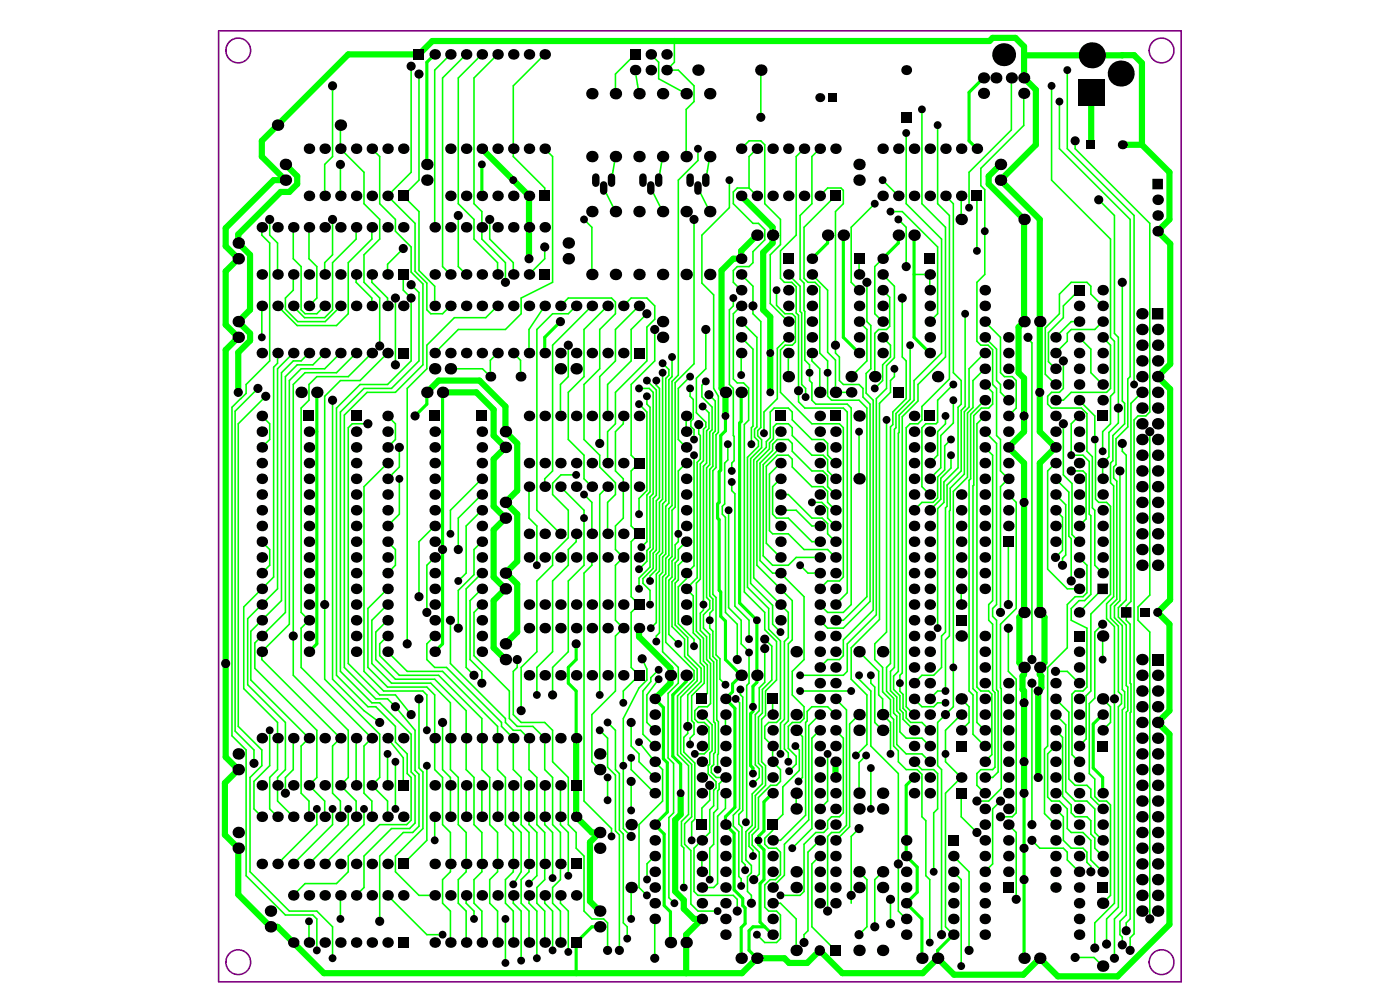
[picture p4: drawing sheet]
<svg xmlns="http://www.w3.org/2000/svg" width="297mm" height="210mm" viewBox="0 0 297 210" stroke-linecap="round" stroke-linejoin="round" font-family="sans-serif">
<g fill="none" stroke="#0f0" stroke-width=".33">
<path d="M70.6 18.2v15l-1.7 1.7v6.7M88.9 15.7v22.5M92.2 14.9v33.3M93.9 16.5v40.1M97.2 16.5v26.7M108.9 18.2v15M130.6 15.7v4.2M139.7 13.2v3.5M143.1 8.7v4.5l-1.7 1.7M147.2 18.2v3.3M161.4 14.9v10M214.6 16.5v11.1"/>
<path d="M217.2 19.8v6.8M223.1 18.2v20M226.4 14.9v16.6M72.2 26.5v5M72.2 34.9v6.7M77.2 36.5v6.7M80.6 33.2v10M115.6 39.9v1.7M117.2 33.2v26.7M140.1 36.2l-.4 2M143.9 38.2v41.4M145.6 23.2v10"/>
<path d="M148.1 31.5v2.5M150.6 33.2l-.9 5M154.7 38.2v5.9M156.4 39.9l-.8 .8v2.5M160.6 31.5l-1.7 1.7v6.7M161.4 29.9h-2.5l-1.7 1.6M162.2 30.7v12.5M170.6 31.5l-1.7 1.7v16.7M173.9 31.5l-1.7 1.7v10M175.6 39.9h2.8l.5 .5v2.8M192.2 28.2v15M195.6 23.2v20"/>
<path d="M198.9 26.5v16.7M205.6 36.5v7.6M208.1 35.7v3.7l.8 .8v18l-1.6 1.7M224.8 21.5v10M228.1 29.9v1.6M55.5 48.2v1.7l1.7 1.7v25M57.2 46.6v3.3M58.9 51.6v6.6M62.2 48.2v6.7M62.2 58.2v3.4M63.9 56.6v9.1l.8 .9M65.6 48.2v6.7"/>
<path d="M67.2 56.6v6.6M70.6 55.7v10l-1.7 1.7M70.6 46.6v7.5l-1.7 1.6v2.5M75.6 48.2v2.5M75.6 58.2v1.7M77.2 54.1v5.8M78.9 48.2v2.5M78.9 58.2v1.7M80.6 46.6v4.1M82.2 56.1v2.1M83.9 46.6v2.5M85.6 58.2v3.4"/>
<path d="M88.1 47.4v10.2M88.9 44.9v12.5M97.2 45.7v10.9M102.2 44.9v5.8M103.9 46.6v4.1M105.6 55.7v2.5M107.2 55.7v4.2M108.9 55.7v2.5M115.6 52.4v2.5M125.6 48.2v10M147.2 46.6v30.6M148.9 49.9v10.2"/>
<path d="M156.4 56.6l-.8 .8v2.5M159.7 47.4h1.2l1.3 1.3v2.2M159.7 53.4v2.3l-.8 .9M163.4 54.1v10.3M165.6 53.2v5.9l.8 .8h1.6l.9 .9v5.6l.5 .5v18.3l1.3 1.4h8.2l.8 .8v38.3M165.6 46.6v5.3M169.7 45.7v13.5M170.6 48.2v10.9l.8 .8h1.5l1 1v14M177.2 44.9v30l.9 .8M182.2 54.9v3.3M183.9 59.9v8.3l.8 .9v9.1l-1 1v4.2l1.5 1.5v44.5M185.6 56.6v10"/>
<path d="M192.2 48.2v8.4M193.9 58.2h3.4v3.4M198.9 52.4v14.2l-1.6 1.6M199.8 50.7v24.2M200.6 48.2v27.5M201.4 45.7v34.7M202.3 43.2v35.9l1.6 1.6v5l-.6 .7v12.8M203.9 41.6v5M227.3 59.9h3.3M235.6 50.7v20.9l.8 .8v10.8l-.8 .9v5.8l-1.7 1.7M236.4 45.7v25M238.1 59.9v25.2l.5 .5v4.3"/>
<path d="M239.8 46.6v33.3l-.5 .5M240.6 45.7v35.9M243.9 47.4v40l-.8 .8h-1.7l-.8 .9v109l-.8 .8v2.7M55.5 64.9v6.7M58.9 74.9v2.2M58.9 78.2v46.7M59.7 79.1v48.3M62.2 64.9v.1M65.6 74.9l-1.7 1.7M72.2 64.9v.1M78.9 63.2v1.7M80.6 63.2v10.2"/>
<path d="M82.2 63.2v1.7M83.9 63.2v14.2M88.9 62.1v14.5M89.7 60.2v17.2M90.6 60.1v5.6l.8 .9M90.6 73.2v5M92.2 60.7v4.2M105.6 74.9l-1.6 1.5v3.5M108.9 74.9l1.5 1.5v3.5M110.6 63.2v3.4M112.2 69.9v5M117.2 73.2v26.7"/>
<path d="M120.6 73.2v6.7M123.9 69.9v10M130.6 64.1v2.5M130.6 69.9v6.7M133.9 69.9v6.7M137.2 69.4v7.2M138.9 64.9v2.8M138.9 69.9v6.7M141.9 78.4v1.2l-.7 .7v25.9M142.6 75.7v4.2l-.7 .7v26.1l-.7 .7v10.1M149.7 69.9v8.3M155.6 63.2v1.7l-.9 .8v15.9l.9 .8v10l.1 .2v5.1l-.5 .5v1.7"/>
<path d="M155.6 66.6v13.8l.8 .8M157.2 74.9v4.7M159.7 60.7v5.9l1.7 1.6v22.5l-.7 .7v1.1l.9 .8v1.7M159.7 74.1v16.3l-.3 .3M160.6 71.6v19l-.5 .5v1.6l.8 .9v1.1M164.9 73.9v10.7M166.5 66.6h1.6l.6 .6v5.4l-.6 .6h-1.5l-1 1v9M169.7 60.7v5.4l.4 .3M170.6 60.1l.1 16.3 1 1v3.3l.5 .5v3.7l.9 .8M172.2 74.9v1.7l1.7 1.6v5M175.6 61.6v13.1l1.6 1.7v6.8M175.6 76.6v7.5l.8 .8"/>
<path d="M183.9 69.9v6.7M185.6 70.7v9.2M187.2 71.6l1.7 1.6v2.5M187.2 77.4v3.3M188.1 77.6v4.8M188.7 69.2l-.6 .7h-1.7M189.7 78.2v1.7l-.8 .8v2.5M189.7 60.7v15.2M192.2 76.6v8M193.1 73.2v11.5M205.6 78.2v8.1M207.3 72.4l.8 .8h1.5"/>
<path d="M210.6 74.2v7.4l.8 .8v10l.9 .8v6.7M211.4 74.1v6.6l.9 .9v1.6M212.3 71.6v7.5l.8 .8h1.7l.8 .8v5.9M218.1 71.6v.3l.8 .8v67.2M221.8 69.6v9.8M222.4 70.6v6.1l1.5 1.5M224.8 62.4v4.2M225.6 76.6v5.8l-.8 .8h-1.7l-.8 .9v1.6l.8 .9h6.3l1.2 1.1v8l1.1 1.2v10.8l.6 .5v11.7M225.6 64.9v2.5M231.4 60.7v1.7M232.3 69.9h-5l-.9 .8v1.7M233.9 71.6l1.7 1.6v9.2l-.8 .8"/>
<path d="M237.3 71.6v18.1l-2 2v5.2M49.2 86.4v69.7M50.5 89.9v64.2M52.2 81.6v1.9l-1.2 1.1M55.5 88.2l1.7 1.7v3.3l-1.7 1.7M61.4 80.7v51.7M62.2 81.6v61.7M65.6 81.6v3.3l-1.7 1.7v43.3l1.7 1.7-1.7 1.7v8.3M68.9 84.1v60M70.6 84.9v59.2M72.2 87.4v55M73.1 88.1v53.5"/>
<path d="M82.2 88.2l1.7 1.7v3.3l-1.7 1.7M86.4 82.4v54.2M118.9 81.6v6.6M120.6 83.2v10M123.9 81.6v11.6M123.9 96.6v5M128.9 81.6v6.6M128.9 91.6v6.6M130.6 83.2v6.7M132.2 88.2v1.7l-1.6 1.7v8.3l1.6 1.7v8.3l-1.6 1.7v5l1.6 1.6-1.6 1.7v11.7l1.6 1.7-1.6 1.6v11.7M133.9 81.6v15M133.9 99.9v11.7"/>
<path d="M135.6 85.7l1.6 1.7v16.7l-1.6 1.6v3.4M135.6 82.4h2.1M137.2 84.1v1.6M138.6 83.2v21.5M139.2 80.7v1l.7 .7v23.2l-.7 .6v10.5l-.6 .7v3.2M139.2 82.7v22.4l-.6 .6v10.7M142.6 80.9v26.3l-.7 .7v9.9l-.7 .7v3.2M143.9 82.4v10.8l1.7 1.7M145.6 98.2l-1.7 1.7v15M145.6 88.2v3.4M146.4 82.4v1.7l.7 .6v4.1l-.5 .5v1.2l.6 .6v2.1M147.2 96.6v23.4"/>
<path d="M147.7 80.2v7.4M147.9 98.1v24.5M148.2 90.1v2M149.1 86.2l1.3 1.4v3.3l-.5 .5v6.8l-.7 .7v30.5M149.7 80.9l-.8 .8v2.5l2.2 2.1v4.9l-.5 .5v6.9l-.7 .6v27.5l.7 .7v1.7l-1.4 1.3v2.9l1.4 1.3v5M149.7 89.6v1l-.5 .5v6.6l-.6 .7M151.2 98.9l-.6 .7v26.8M151.7 85.1v6.3M152.4 84.1v7.6l-.5 .5v7l-.7 .6M153.7 98.2v8.7l-.5 .5v1.7l.7 .6M154.4 94.2v3.4M157.7 81.2l1.1 1.1v6.9l-.9 .9v35.5"/>
<path d="M158.6 97v27.6M159.9 97.6v25M160.6 97.9v22M161.2 98.2v20.7M162.6 98.9v16.3M163.9 95.6v-1.4l1-1h2.3l.9 .9v1.6M164.9 96.6h2.3M167.2 86.6h-3l-.8 .8v5.5l-.8 .8v1.2M168.1 87.4v1.7M168.1 92.4v-1.7l-.9-.8h-2.5l-.6 .7v2.5l-.9 .9v1.2M168.1 97.4v1.7M170.9 82.4v1.8"/>
<path d="M172.2 93.2h2.5l.9 .9v2.5l1.6 1.6M172.2 89.9h5.9l.8 .8v31.7l-.8 .8h-2.5M172.2 99.9h2.4M172.2 96.6h2.4M175.6 97.5v2.4l1.6 1.7M179.7 85.7l.9 .9M182.2 91.6v10M182.2 84.9l1.7 1.7v40M182.2 81.6l.9 .8v1.8M184.6 85.7v41.9M186.6 85.6v45.8M188.1 89.1v45"/>
<path d="M189.4 87.4v2.7l-.5 .5v50.2l-.8 .8v5M190.1 87.7v3l-.4 .4v50.5l-.8 .8v4.1l1.3 1.4v2.9l.7 .7v3.8M190.7 88.1v3.6l-.1 .2v50.5l-1 1v2.9l1.3 1.3v2.9M194.8 81.6v3.5M195.6 86.2v2.9l-.8 .8h-1.7l-.9 .8v59.2M198.9 84.9v4.7l-.3 .3h-2.2l-.8 .8v12.5l1.7 1.7M198.9 91.6v5l-1.6 1.6M199.6 92.4v6.8M200.6 88.2v1.7M201.8 93.2l-1.4 1.4v5.1M201.8 96.6v2.7l-2.2 2.2v4.4M202.3 84.9v4.8"/>
<path d="M203.9 87.1v12.8M205.9 87.9v13.7l-.3 .3v44.7l.8 .8v8.4M206.4 80.7v5.8l-1.1 1.1v13.6M206.6 88.2v14.7l-.2 .2v43l.9 .8M210.6 83.2v2.5l-.8 .9h-1.6M210.6 96.6v30.8l-.8 .9v3.3M211.4 94.1v34.2l-.8 .8v1.7l.8 .8v14.7l.4 .3v17.2l-1.2 1.1h-1.7M223.9 84.9h1.7M223.9 98.2l-1.6 1.7v20.8M225.6 89.9v10.8l1.8 1.9v10.8M227.3 99.9h2.5l.6 .7v9.5l-1.5 1.5M227.3 89.9v6.7h2.5l1.3 1.3v11.2l.3 .3"/>
<path d="M232.3 88.2v5l.1 .2v12.5l.7 .7h1.7l.8 .8v18.7M236.1 92.4v5.3l-.5 .5v4.2l.7 .7v23.5l-1.5 1.5v3.2l1.6 1.6v58.7M236.8 98.6l-.5 .5v2.3l.6 .7v25l-1.3 1.4v2.6M237.6 99.9v27.5l-1.2 1.2v2.4M238.1 94.1v1.6l.8 .9v30.6l-1.6 1.7v2l1.6 1.7v12.8M239.9 85.6v42l-1 1v3M243.9 91.6v34.6M55.5 114.9l1.7 1.7v3.3l-1.7 1.7M77.2 103.2v39.2M82.2 114.9l1.7 1.7v3.3l-1.7 1.7M88.9 114.9v11.7M92.2 118.2l-1.6 1.7v10"/>
<path d="M95.6 108.2v5M97.2 109.9v6.7M98.9 111.6v10M112.2 103.2v6.7M115.6 101.6v1.6M117.2 117.4v2.5M119 100.7l-1.8 1.8v2.4M120.6 108.2v5.9M120.6 116.6v3.3M122.2 113.2v1.7M123.9 108.2v11.7M125.6 106.6v6.6"/>
<path d="M125.6 118.2v1.7M128.9 106.6v6.6M130.6 102.4v2.5M133.9 114.9v11.7M137.2 116.8v2.3l-1.6 1.6M137.2 105v9.9l-1.1 1.2M139.9 106.6v10.4l-.7 .6v3.3M139.9 117.9v3.2l-.7 .7v10.3M142.6 108.2v9.9l-.7 .6v3.3l-.7 .7v13.6M142.6 119v3.4l-.7 .7v11.5M145.6 114.9l-1.7 1.7v2.1M145.6 118.2l-1.7 1.7v3.1"/>
<path d="M154.6 108.2v20.7M155.2 102.2v1.9l.7 .6v23.9M163.2 100.6v12l.7 .6h3.3M163.9 103.2v5.9l.8 .8h2.5M163.9 119.9h3.3M165.6 104.9h1.6M168.9 118.2h5M170.6 116.6h5l1.6 1.6M172.2 103.2h2.4l1 1v2.4l1.6 1.6M172.2 106.6h2.1l1.3 1.2v2.1l1.6 1.7M172.2 114.9h1.7M172.2 111.6h1.7"/>
<path d="M172.2 109.9h2.2M175.6 100.9v2.3l1.6 1.7M175.6 111.1v2.1l1.6 1.7M198.9 101.2v4.4l-.9 1h-2.4M200.3 102.2v4.4l-1.4 1.3v25.4M200.9 102.9v4.5l-.3 .3v26.4l-.8 .8v6.7M201.6 103.6v4.6l-.2 .2v26.5l-.8 .9v10.8M202.3 104.2v45.7M212.3 103.2v26.7M213.9 114.9v13.4M215.6 106.6v22.5M223.9 108.2l1.5 1.5v7.1l-1.5 1.4"/>
<path d="M226.1 117.7l-.7 .7v1.5M226.8 104.4v9.4l.5 .5v8.9M228.9 118.2l1.7 1.7v5.8l-.8 .9h-1.7l-1.7 1.7v9.1M51.7 128.8v17.3M53.2 133.9v10.4M54.1 136.4v5.4M55.5 138.3v1.6M78.1 129.1v12.5M78.9 131.6v9.2M79.7 134.1v5.8M80.6 136.6v2.5M92.2 134.9l-1.6 1.7v3.3l1.6 1.7"/>
<path d="M95.6 131.6v9.2M97.2 125.2v8.1M98.9 124.9v16.7M99.7 127.4v12.5M109.7 139.9v1.7l-.8 .8v9.2l1.7 1.7M117.2 123.2v15.1M120.6 123.2v15.1M123.9 121.6v48.3M133.9 129.9v11.7M135.6 122.6v2.3M136.2 139.8l1 2.1v2.4l-1.6 1.6M136.4 122.7v1"/>
<path d="M139.9 122.1v12.2l-.7 .6v1.2M142.6 123.4v9.5M145.2 135.6v3.7M145.7 121.6h-.1v1.2l-1.7 1.7v7.8M147.1 126.4v7.9M147.2 135.6v1.5M148.6 122.9l-.9 .8v10.2M149.2 135.4v4.9l.9 .8v6l-1.2 1.2M149.9 135.1v4.8l.8 .9v8.5l-.6 .6h-1.9l-.8 .9v1.8l.7 .7h1.3l1 1v4.6l-1 1M150.6 130.1v3.2l.6 .6M151.9 126.7v12.2l.8 .9v4.3l1.2 1.2M156.4 132.4v7.5"/>
<path d="M157.2 131.6v5l1.7 1.7M158.9 138.4v6.5l-.5 .5v28.9l-.2 .1M158.9 131.6v4M162.2 129.9v3.7M162.2 137.6v7.2M162.2 135.6l1.5 1.5v7.2M163.1 129.1v4.4M163.9 128.4v4l1.7 1.7M165.6 136v16.4l-.9 .9h-1.6l-.9 .8v2.5l1.7 1.7v3.3M167.2 135.3l-.8 .8v16.5l-.8 .8v6.5M168.1 127.4v8.4l-.9 .8M170.6 126.6v13.3"/>
<path d="M175.6 133.3h3.3M175.6 129.9h3.3M177.2 131.6h1.7M178.9 135.8v3.3l-.8 .8h-2.5M179.7 136.6v5.8l-.8 .9h-9.2M185.6 136.6v3.3M203.9 124.9v3.4M210.6 132.4v14l.5 .5v15.9l-.5 .5h-2.5M212.3 132.4l.1 34.9M213.9 133.3v9.1M226.4 124.9h2.5M230.1 127.4h-1.2l-1.6 1.7v2.5"/>
<path d="M230.6 133.3v12.5l-.8 .8h-1.7l-.7 .7v12.8M232.3 134.1v14M237.3 132.8v14l.6 .6v1.9l-.6 .6v42.5M238.1 132.7v13.6l.5 .5v3.3l-.5 .5v42.7M239.8 132.4v12.5l.1 .2v5.9l-.1 .2v43.7l-.9 .9v1.6M241.4 128.8v2.8M243.9 134.1v60.8M52.2 159.1v26.7M53.9 159.1v2.8M55.5 159.1v3.3M57.2 154.9v7.5M58.9 153.3v10"/>
<path d="M62.2 156.6v6.7M65.6 156.6l-1.7 1.7v10l1.7 1.6v3.4M67.2 154.9v10M70.6 158.3v10M75.6 156.6v10M78.9 156.6l-1.7 1.7v10l1.7 1.6v3.4M80.6 155.8v9.1M82.2 156.6v.8M82.2 159.9v6.7M82.2 148.3l1.7 1.6M83.9 154.1v3.3M86.4 159.9v4.2"/>
<path d="M88.1 154.9v8.5l.8 .9v11l-1.3 1.3M88.9 148.3v14.6l.8 .9v12M90.6 145.8l1.6 1.6v15.9M90.6 147.4v7.5M93.9 153.3v10M95.6 149.1v14.2l1.6 1.6v10M98.9 150.8v12.5M102.2 142.4v2.5M102.2 152.4v10.9M105.6 154.1v9.2M106.4 153.3v.8M107.2 152.4v.9"/>
<path d="M108.1 146.6v5.8M108.9 154.9h1.6M108.9 156.6v6.7l1.7 1.6v10M110.6 141.6v9.2M112.1 156.6h.1v6.7M115.6 156.6v6.7M117.2 141.6v5.8M117.2 154.9v6.7M125.6 151.6v10M128.9 156.6v6.2M130.6 154.9v8.4l.8 .8v12l.8 .8v18.9M132.2 146.6v2.5"/>
<path d="M132.2 152.4v23.4M133.9 153.3v5M135.6 159.9v1.7M136.4 146.6v9.2M137.2 147.4v5.9M138.8 154.9h.1M141.7 147.1v13.7l1.2 1.2v10.4l-1 1v17l1.2 1.2M143.7 147.6v12.5M143.9 141.6v3.3M144.4 147.9v11.9M145.1 156.4v3.1M146.7 147.6v5.3l.5 .5v2.4l-.8 .8v1.3"/>
<path d="M147.2 142.3v1.8M147.9 141.9v2.5M148.6 140.6l.8 .8v3.5M148.9 151.6l2.2 2.2v5.5l-.5 .5v2.3l-.4 .3v1.8M151.7 153.4v6.2l-.3 .3M152.1 140.1v12.7l.3 .3v6.8l-.2 .2v3.2M156.9 149.1v22.5M157.1 146.3v1.1l.5 .5v24M161.1 145.9v4.9l-.9 .8v10.7l.9 .8v1.8l-1.4 1.4M161.7 146.3v5l-.8 .8v9.8l.8 .9v3.5l-2.1 2.1v6.7l-1.4 1.3v6M162.4 146.6v5.2l-.8 .8v9M163.9 148.3v3.3"/>
<path d="M166.4 153.8v5.1M168.1 142.4v5M168.7 158.3l.9 .8v4.3M170.2 156.3v8.6l-.8 .9M170.6 149.9v2.5l-.9 .9h-1.6M171.6 153.9v20M172.2 156.6v19.2M175.6 159.9v10l-1.7 1.7M177.2 151.6l-1.6-1.7h-3.4l-1 1v2l-.3 .4v19.6M178.9 156.6v15.8l-.8 .9h-1.7l-.8 .8v1.7l-.9 .8h-1.6M179.6 150.6v24.5M180.2 153.6v21.8"/>
<path d="M182.2 143.3v.8M183.9 147.4v10.5M184.7 143.3v1.6l.9 .9v7.5M184.7 146.6v11.7M186.4 142.4v5l.8 .9v3.3l1.7 1.7v6.6M187.2 141.6v5.2M188.9 148.4v3.5l.7 .7v5.7l1 1v2.3M189.6 148.1v3.2l.6 .6v6M190.9 143.3v3.3l.7 .7v3l.6 .6v1.4l1 1h2.4M191.6 151.2v1.4M192.2 156.6h3.4l1.7 1.7M192.2 159.9h3.4"/>
<path d="M198.1 143.3h-2.5l-1.7 1.6M198.9 149.1l-.8 .8h-2.5M198.9 153.3v9.1l.9 .9v35M198.9 146.6l-1.6 1.7M200.6 154.9v6.7M205.6 149.9v3.4M207.3 145.8l.8 .8h1.7l.6 .7v12.8M215.6 144.1v28.3l-.8 .9h-2.5M218.9 144.9v30M222.3 159.9v9.2l.8 .8h1.7l1.6 1.7v4.2l.9 .8h2.5M222.3 141.6v16.7l-.7 .6v13.7M223.9 154.9l1.5 1.5v12.5"/>
<path d="M223.9 142.4h2.5M226.8 151.1v14.2l1.3 1.3h2.5M231.1 149.3v14.8M231.4 146.6l-1 1v9.2l-1.5 1.5M235.6 149.9v3.4M238.9 151.1v43l-1.3 1.3v2.9l.5 .5v1.6M53 164.9v20M53.9 165.8v5.8M57.2 164.9v6.7M58.9 164.9v5M67.2 171.6v3.3M68.9 169.9v3.4"/>
<path d="M70.6 171.6v3.3M72.2 169.9v3.4M75.6 169.9v3.4M77.2 171.6v3.3M82.2 169.9v3.4M83.9 161.6v10M85.6 160.8v5.8M88.1 164.6v10M90.6 162.4v15.9M92.2 173.3v5M93.9 164.9v10M95.6 164.9v8.4"/>
<path d="M95.6 176.6v8.3M98.9 166.6v6.7M98.9 176.6v8.3M102.2 166.6v6.7M102.2 176.6v8.3M103.9 164.9v10l1.7 1.7v8.3l-1.7 1.7v5l1.7 1.7v6.6M105.6 166.6v6.7M107.2 164.9v10M108.9 166.6v8.3l1.7 1.7v8.3l-1.7 2.7M108.9 176.6v8.3M112.2 166.6v8.3M112.2 176.6v8.3"/>
<path d="M115.6 166.6v8.3M115.6 176.6v10M117.2 164.9v10l1.7 1.7v10l-1.7 1.7v3.3l1.7 1.7v6.6M117.2 176.6v9.7M118.9 166.6v8.3M120.6 164.9v10M120.6 176.6v9.2M122.2 176.6v3.3l1.7 1.7v11.7M128.9 164.9v4.5M129.7 175.8v1.6M130.6 164.4v11.9l.8 .8v24.5M133.9 160.8v2.5"/>
<path d="M133.9 165.8v6.1M135.6 174.9v13.4l1.6 1.6M144.6 174.3v5.1l.5 .5v8.4M145.2 174.8v4.3M146.7 162.2v11.1M147.2 179.9v9.2l.9 .8h7.5l.8 .9v2.5M147.4 161.9v11.9l-.7 .6v3.9M150.4 162.3h.1M150.6 166.6v3.2l-1.7 1.6v3.5M151.1 162.6h.1M151.4 162.2l-.5 .5v1.2M151.4 170.9l-.8 .9v4.8l-1.7 1.7"/>
<path d="M151.4 179.1l-.8 .8v6.7M151.9 165.8v1.4l-.5 .5M151.9 164.9h2l-1.3 1.4v1.1l-.4 .4v3.8M152.2 173.2v14.2M155.6 172.9v2.4l1.1 1.1M157.4 175.5v7.3l.7 .6v1.2M160.2 168.8v6.6l-1.3 1.4v2.7M160.9 169.2v6.6l-1.3 1.3v2.2l1.5 1.5v4.6l-1.2 1.2M162.4 162.4v4.2M163.9 178.3h1.7M163.9 174.9v1.3l-1.7 1.6v1.3l.9 .8h1.6M165.6 163.3v2.5l-.9 .8h-1.2"/>
<path d="M166.1 166.9v5.9M166.4 179.1v6.6M168.9 160.4v1.7M168.9 168.3v3.3M170.6 179.1v10l-.9 .8M177.2 178.3h.2M178.1 176.6h-1.7l-.8 .8v15.9M182.2 161.8v6.5M184.7 162.9v8.7M190.6 164.1v29.2M192.2 163.3h2.4l1 1v9l.8 .8v11.7l.9 .8v13.3M195.6 163.3h2.5l.8 .8v7.5l-.8 .8v12.5"/>
<path d="M200.6 168.3v28.3M203.9 168.3v5M207.3 169.9h2.5M212.3 169.9l-1.7 1.7v11.7l-1.7 1.6M215.6 176.6v14.2M218.9 178.3l1.7 1.6M223.9 171.6l1.7 1.7v5l1.7 1.6h2.5l.8 .9v2.1M227.3 170.8v1.6l.8 .9h2.5l.8 .8M228.1 169.9h2.5l1.7 1.7v5M231.4 167.4v1.7M232.3 165.3v3.7l.9 .9h1.6l.8 .9v19.1M232.3 177.8v2.1"/>
<path d="M65.6 195.4v4.5M66.4 194.1l.8 .8v6.7M70.6 196.6v6.7M72.2 189.9v5M77.2 181.6v6.7M80.6 181.6v13.8M83.9 181.6v3.3M93.9 186.6v5M95.6 193.3v6.6M97.2 186.6v5M98.9 189.9v1.7M98.9 193.3v6.6"/>
<path d="M102.2 193.3v6.6M107.2 186.6v5M107.2 194.9v9.4M108.9 189.9v1.7l1.7 1.7v10.5M108.9 193.3v6.6M110.6 186.6v5M112.2 189.9v1.7M112.2 193.3v6.6M115.6 189.9v1.7M115.6 193.3v6.6M117.2 193.3v8.3M118.9 189.9v1.7"/>
<path d="M120.6 193.3v8.6M128.1 194.9l.8 .9v5.8M133.1 196.6v2.5M133.9 188.3v6.6M137.3 183.2v3.4M138.9 194.9v8.4M146.6 180.4v11.4l1.5 1.5h4.1M148.9 181.6v3.3M156.7 185.9l.5 .5v1.5M158.6 186v3.1l.8 .8M159.4 183.6v1.6M159.7 180.4v1.2"/>
<path d="M163.9 188.2v.1M163.9 191.6h1.7M164.5 186.6h-1.1l-1.2 1.1v4.7l.9 .9h1.6M165.6 180.8v4.8M165.6 194.1v5l-.9 .8h-2.5M168.9 194.9v6.7M171.4 180.8v16.6l-.8 .9v1.6M172.2 183.3v13.3M183.9 186.6v10l-1.7 1.7M185.6 186.6v10M188.9 190.8v5.1M202.3 184.9l1.6 1.7v18.3"/>
<path d="M205.6 184.9v16.7M226.4 180.8v1.6M231.4 183.8v1.1M232.3 195.8v5.6M234.8 194.9v5.4M236.4 194.9v8.4M228.1 203.1h4"/>
</g>
<g fill="none" stroke="#0f0" stroke-width=".67">
<path d="M92.2 11.5l-1.6 1.7v21.7M205.6 19.6v10.3M102.2 34.9v6.7M175.6 49.9v1.7M178.9 49.9v21.7M190.6 49.9v1.7M115.6 71.6v3.3M67.2 83.2v53.4M90.6 83.2v2.5M93.9 83.2v53.4M152.9 92.4v7.3l-.3 .4v6.5l-.4 .3v3l.4 .3v15l.3 .4v5.2l1 1M157.2 83.2v6.2"/>
<path d="M160.6 131.6v13.2l-.9 .8v5.3M120.6 141.6v3.3M142.7 147.4v13M145.6 143.3v1.3M155.9 150.3v21M157.2 143.3l-1.8 1.8v1.7M231.9 153.6v9.3M141.6 161.8v10.5M144.4 162.1v6.2M155.7 176.8v12M159.2 162.4l.5 .5v1.2M160.9 177.4v1.7"/>
<path d="M192.2 166.6v15M217.3 167.9l.3 .4-.3 .3v34.7M142.2 193.4v6.5M157.6 190.6v1.5l.5 .5v3.3l-.9 .9v6.5M162.1 186.6l-.9 .8v8.2M163.9 198.3l-1.7-1.7h-2.5l-.8 .8v4.2M194.6 183.9v5.4M195.6 194.9v8.4M198.9 201.6v1.7"/>
</g>
<g fill="none" stroke="#0f0" stroke-width="1.3">
<path d="M210.6 8l-.7 .7M217.3 9.9l-.1 6.6M219.8 19v11.7M238.1 11.7h.1M248.1 36.5v10.1M47.9 48.4v3.8M47.9 57.6v11.3M50.5 49.7v1.9M112.2 41.6v13.3M153.1 57.4v25M157.2 53.2v1.7M163.9 48.2v3.4"/>
<path d="M217.3 46.6v21.6l-1.2 1.2v9.7l1.2 1.1v11.4M248.3 51.7v25.5M47.9 74.2v86.4M50.5 74.8v8.4M163.4 67.2v16M104.7 86.9v5.5M104.7 97.4v10M107.2 86.2v5.4M109.7 94.1v10M217.3 98.2v31.7l-1 1v9.7l1 1v1.5l-.4 .3v2.9l.4 .3v21.3M248.2 82.5v44.7M104.7 112.4v10"/>
<path d="M109.7 109.1v10M104.7 127.4v10M109.7 123.9v10.2M221.6 130.9v9.7M245.6 129.9h.1M248.1 132.4v18.4M142.2 141.8v3.1M248.1 155.8v40.3M50.5 179.9v9.9M144.4 168.3v4.5M177.2 161.6v3.3M145.1 190.9v1.9"/>
<path d="M160.6 203.3h5.8M173.9 201.6h.1"/>
</g>
<circle cx="153.7" cy="83.2" r=".33" fill="#0f0"/>
<g fill="none" stroke="#0f0" stroke-width="1.3">
<path d="M209.9 8.7h-118.2l-2.8 2.8h-15l-18.4 18.4v3.3l5 5h-2.5l-10.1 10.2M210.6 8h4.8l1.9 1.9M217.3 11.7h23.3l1.7 1.7v17.3M217.3 16.5l2.5 2.5M231.5 19.6v11.2M60.5 34.9l2.6 2.5v1.6l-1.7 1.7h-1.9l-9 9M102.2 31.5l10 10.1M212.3 34.9l-2.5 2.5v1.6l7.5 7.6M219.8 30.7l-7.5 7.5 8.3 8.4v45l3.3 3.3-3.3 3.3v31.7l1 1M238.1 30.7h4.2M242.3 30.7l5.8 5.8M47.9 52.2l2.6 2.7-2.6 2.7"/>
<path d="M50.5 51.6l2.5 2.5v11.6l-2.5 2.5 2.6 2.5v1.5l-2.6 2.6M157.2 54.9h-1.6l-2.5 2.5M157.2 41.6l6.7 6.6M160.6 49.9l-3.4 3.3M163.9 51.6l-2 2v12.1l1.5 1.5M248.1 46.6l-2.5 2.5 2.7 2.6M47.9 68.9l2.6 2.7-2.6 2.6M248.3 77.2l-2.7 2.7 2.6 2.6M90.6 83.2l2.5-2.5h8.6l5.5 5.5M93.9 83.2h7.2l3.6 3.7M104.7 92.4l2.5 2.5-2.5 2.5M107.2 91.6l2.5 2.5"/>
<path d="M153.1 82.4l.8 .8v5M217.3 91.6l-3.4 3.3 3.4 3.3M104.7 107.4l2.5 2.5-2.5 2.5M109.7 119.1l-2.5 2.5M109.7 104.1l-2.5 2.5 2.5 2.5M104.7 137.4l2.5 2.5M104.7 122.4l2.5 2.5-2.5 2.5M107.4 121.6l2.3 2.3M109.7 134.1l-2.5 2.5M135.6 133.3v1.8l6.6 6.7M245.6 129.9l2.5 2.5M248.2 127.2l-2.6 2.7"/>
<path d="M122.2 156.6v16.7l3.4 3.3h1.6l-2 2.1v12.5l2 2.1M142.2 144.9l-3.3 3.4M221.6 140.6l-1 1v1.5l.3 .3v2.5l-.6 .7v18.3M248.1 150.8l-2.5 2.5 2.5 2.5M47.9 160.6l2.6 2.7-2.8 2.8v11l2.8 2.8M144.4 172.8l-1.2 1.1v15.2l1.9 1.8M50.5 189.8l6.9 6.8h1.5l9.8 9.8h88.7l3.2-3.1M145.1 192.8l2.1 2.1h1.7l-3.3 3.4v8.1M248.1 196.1l-11 11h-12.7l-3.8-3.8-3.5 3.5h-14.7l-3.5-3.5-3.1 3.1h-17.1l-4.8-4.8M173.9 201.6l-2.7 2.7h-3.8l-1-1"/>
</g>
<g fill="none" stroke="#0f0" stroke-width=".33">
<path d="M87.2 14v22.5l-5 5.1 5.9 5.8M95.6 11.5l-3.4 3.4M98.9 11.5l-5 5M102.2 11.5l-5 5M105.6 11.5l-5 5v26.7l1.6 1.7M115.6 11.5l-6.7 6.7M134.7 14.9l.9 5M134.7 11.5l-4.1 4.2M138.1 11.5l1.6 1.7M139.7 16.7l5.9 3.2M141.4 14.9h2.5l3.3 3.3M72.2 31.5l5 5"/>
<path d="M78.9 31.5l1.7 1.7M88.9 38.2l-3.3 3.4 3.3 3.3M108.9 33.2l6.7 6.7M115.6 31.5l1.6 1.7M128.1 39.9l2.5 5M130.6 33.2l-.9 5M138.1 39.9l2.5 5M140.6 33.2l-.5 3M147.2 21.5l-1.6 1.7M148.1 39.9l2.5 5M148.1 34l-4.2 4.2M156.4 39.9h2.5l1.7 1.7"/>
<path d="M161.4 29.9l.8 .8M175.6 39.9l-1.7 1.7M187.2 38.2l3.4 3.4M214.6 27.6l-9 8.9M217.2 26.6l-9.1 9.1M223.1 38.2l12.5 12.5M224.8 31.5l15 15.1M226.4 31.5l14.2 14.2M228.1 31.5l15.8 15.9M57.2 49.9l1.7 1.7M62.2 54.9l1.7 1.7M65.6 54.9l1.6 1.7"/>
<path d="M75.6 59.9l3.3 3.3M75.6 50.7l-5 5M77.2 59.9l3.4 3.3M77.2 43.2l3.4 3.4M78.9 50.7l-5 5v10.9l-2.5 2.5h-8.3l-4.2-4.2M78.9 59.9l3.3 3.3M80.6 50.7l-3.4 3.4M80.6 43.2l3.3 3.4M83.9 49.1l3.3 3.3v5.3l2.5 2.5M85.6 52.7l-3.4 3.4M88.1 57.6l2.5 2.5M88.9 57.4l3.3 3.3"/>
<path d="M93.9 56.6l1.7 1.6M97.2 43.2l3.4 3.4v4.1l5 5M97.2 56.6l1.7 1.6M102.2 50.7l5 5M103.9 50.7l5 5M115.6 54.9l-3.4 3.3M117.2 59.9l-6.6 3.3M123.9 46.6l1.7 1.6M154.7 44.1l-5.8 5.8M155.6 59.9l1.6 1.7M155.6 43.2l4.1 4.2M156.4 56.6h2.5"/>
<path d="M157.2 58.2l2.5 2.5M162.2 50.9l-2.5 2.5M162.2 43.2l3.4 3.4M165.6 51.9l-2.2 2.2M167.2 58.2l2.5 2.5M168.9 49.9l-3.3 3.3M169.7 59.2l.9 .9M172.2 43.2l-2.5 2.5M172.2 58.2l3.4 3.4M177.2 41.6l-6.6 6.6M178.9 43.2l-1.7 1.7M185.6 43.2l-5 5v11.7l1.6 1.7"/>
<path d="M187.2 54.9l-1.6 1.7M187.2 58.2l2.5 2.5M188.9 44.9h2.5l7.5 7.5M190.6 46.6l1.6 1.6M192.2 43.2l7.6 7.5M195.6 43.2l5 5M198.9 43.2l2.5 2.5M200.6 41.6l1.7 1.6M207.3 41.6v11.6M207.3 59.9v12.5M227.3 59.9l-2.5 2.5M230.6 59.9l.8 .8"/>
<path d="M233.1 42.4l3.3 3.3M57.2 76.6l-5 5M58.9 77.1l-.9 .8v44.5l-6.3 6.4M62.2 65l2.4 2.4h4.3M62.2 61.6l-1.7 1.6v2.4l2.7 2.6h5.8l3.2-3.2M62.2 74.9l-3.3 3.3M63.9 76.6h-1.7l-2.5 2.5M67.2 63.2l-1.6 1.7M68.9 64.9l-1.7 1.7h-2.5M68.9 74.9l-2.5 2.5h-3.3l-2.6 2.5v50l-6.4 6.5M72.2 74.9l-3.3 3.3h-5l-2.5 2.5M75.6 74.9l-4.2 4.2h-6.7l-2.5 2.5"/>
<path d="M78.9 74.9l-5 5h-6.7l-1.6 1.7M82.2 74.9l-5.8 5.8h-4.2l-3.3 3.4M85.6 61.6l1.6 1.6v13.4l-5 5h-5.8l-5 5v56.7l6.7 6.6h1.6l4.2 4.2M87.2 60.4l1.7 1.7M88.9 76.6l-5.8 5.8h-5.9l-5 5M89.7 77.4l-5.8 5.8h-6l-4.8 4.9M90.6 78.2l-4.2 4.2M95.6 64.9l-1.7 1.7h-2.5M95.6 78.2h6.8l1.6 1.7M105.6 64.9l-2.5 2.5h-6.7l-5.8 5.8M110.6 66.6l-3.4 3.3h-10l-5 5M115.6 64.9l-3.4 5"/>
<path d="M120.6 79.9l-1.7 1.7M122.2 64.9l-1.6 1.7h-3.4l-3.3 3.3v38.3l5 5M123.9 79.9l-3.3 3.3M125.6 64.9l-8.4 8.3M128.9 64.9l-5 5M130.6 64.1l-.9-.9h-9.1l-1.7 1.7M130.6 66.6l-3.4 3.3v8.3l-3.3 3.4M130.6 76.6l-3.4 3.3v14.2M132.2 64.9l1.7-1.7h3.3l1.7 1.7M133.9 76.6l-5 5M135.6 64.9l-5 5M137.2 66.6l-3.3 3.3"/>
<path d="M137.2 76.6l-6.6 6.6M138.9 76.6l-5 5M138.9 67.7l-1.7 1.7M140.6 79.1v26.8l-.7 .7M140.6 77.1l1.3 1.3M143.9 79.6l-1.3 1.3M146.4 79.9l-2.5 2.5M147.2 77.2l-4 4v26.4l-.6 .6M148.9 60.1l2.5 2.5v19.8l1 1.7M149.7 78.2l-2 2M157.2 64.9l-1.6 1.7M157.2 71.6l2.5 2.5"/>
<path d="M157.2 68.2l3.4 3.4M163.4 64.4l3.8 3.8M164.7 61.6v3.2l1.8 1.8M167.2 74.9v5M167.2 71.6l-2.3 2.3M170.1 66.4v15.2l.8 .8M173.9 74.9l1.7 1.7M178.1 75.7v5l.8 .9h3.3M182.2 68.2l1.7 1.7M183.9 76.6l-3.3 3.3M185.6 66.6l1.6 1.6M186.4 69.9l-.8 .8"/>
<path d="M187.2 61.6l1.5 1.5v6.1M188.9 75.7l-1.7 1.7M189.7 75.9l-1.6 1.7M191.4 63.2v12.5l.8 .9M199.8 74.9l-5.9 5.8v4.2l-3.2 3.2M200.6 75.7l-5.8 5.9M204.8 66.6v19.6l-.9 .9M208.9 78.2l-2.5 2.5M208.9 74.9l-3.3 3.3M208.9 71.6l2.5 2.5M208.9 68.2l3.4 3.4M209.6 73.2l1 1"/>
<path d="M221.8 79.4l2.1 2.2M224.8 66.6l-3 3M225.6 67.4l-3.2 3.2M226.4 72.4l-2.5 2.5M228.9 71.6l2.5 2.5v5l2.5 2.5M228.9 61.6l-3.3 3.3M228.9 68.2h-1.6l-3.4 3.4M231.4 62.4l2.5 2.5M233.9 68.4v-.2l-1.6 1.7M236.4 70.7l.9 .9M51 84.6l-1.8 1.8M54.7 82.4l-4.8 4.8v67.9l4 4"/>
<path d="M56.4 84.1l-5.9 5.8M65.6 91.6h1.6M78.1 89.9h-3.4l-.8 .8v50.1l6.7 6.6h3.3l3.3 4.2M82.2 98.2l-5 5M84.7 94.9v4.2l-2.5 2.5M92.2 91.6h1.7M117.2 99.9l-1.6 1.7M120.6 93.2l3.3 3.4M123.9 93.2l3.3 3.4v2.5l3.4 3.3M130.6 89.9l-1.7 1.7M133.9 96.6l1.7 1.6-1.7 1.7M137.2 85.7l.7 .7v17.9l-.7 .7"/>
<path d="M137.2 80.7l2 2M137.7 82.4l.9 .8M147.7 87.6l2 2M148.2 92.1l.4 .3v5l-.7 .7M148.6 98.4v24.5M150.4 83.7l1.3 1.4M151.2 99.8v26.3l.7 .6M151.7 91.4l-.5 .5v7M154.4 97.6l-.7 .6M156.4 81.2h1.3M159.4 90.7v3.5M160.9 94.7l-2.3 2.3"/>
<path d="M161.6 95l-2.4 2.3v26.4l4.7 4.7M162.6 94.9l-2.7 2.7M163.2 95.2l-2.6 2.7M163.9 95.6l-2.7 2.6M164.9 96.6l-2.3 2.3M164.9 84.6l-2.8 2.8v4.5M165.6 94.9l-3.7 3.7v19.3l2 2M165.6 98.2l-2.4 2.4M165.6 83.2l6.6 6.7M167.2 96.6l.9 .8M167.2 86.6l.9 .8M168.1 92.4l4.1 4.2"/>
<path d="M168.1 95.7l4.1 4.2M168.1 89.1l4.1 4.1M168.1 99.1l4.1 4.1M173.1 85.7h6.6M174.6 99.9l1 1M174.6 96.6l1 .9M176.4 84.9h5.8M177.2 83.2h3.4M180.6 86.6v41.7l-1.7 1.6M183.1 84.2l1.5 1.5M187.2 80.7l-1.6 1.7M188.1 82.4l-2.2 2.2v45.8l-6.2 6.2"/>
<path d="M188.9 83.2l-2.3 2.4M192.2 84.6l-2.8 2.8M193.1 84.7l-3 3M194.8 85.1l-3.4 3.3v54.4l-.5 .5M199.6 99.2l-2.3 2.4M200.4 99.7l-1.5 1.5M200.6 89.9l-1.7 1.7M201.4 80.4l-5.8 5.8M202.3 81.6l-3.4 3.3M202.3 89.7l-2.7 2.7M203.3 99.2l-3 3M203.9 99.9l-3 3"/>
<path d="M205.6 86.3l-1 1v13.3l-3 3M208.2 86.6l-1.6 1.6M208.9 94.9l1.7 1.7M208.9 88.2l-1.6 1.7v55.9M208.9 81.6l1.7 1.6M208.9 84.9l-3 3M208.9 91.6l2.5 2.5M212.3 83.2l1.6 1.7M212.3 99.9l1.6 1.7-1.6 1.6M215.6 86.6l-1.7 1.6M228.9 88.2l-1.6 1.7M228.9 84.9l3.4 3.3"/>
<path d="M233.9 91.6v4.1M234.8 83.2h-7.5l-1.7 1.7M235.3 96.9l-1.4 1.3v3.4M238.6 89.9l-2.5 2.5M239.3 80.4v10.2l-2.5 2.5v5.5M242.3 83.2l-2.4 2.4M84.7 101.6v7.5l-2.5 2.5M92.2 111.6l-3.3 3.3M102.2 104.9l-5 5M102.2 114.9l-1.6 1.7v5.3l-3.4 3.3M102.2 108.2l-3.3 3.4M102.2 101.6l-6.6 6.6"/>
<path d="M112.2 109.9l1.7 1.7v8.3M117.2 119.9l-3.3 3.3v15.1l-3.3 3.3M117.2 104.9l3.4 3.3M118.9 103.2l5 5M119 100.7h3.2M120.6 114.1l-3.4 3.3M120.6 119.9l-3.4 3.3M122.2 114.9l-1.6 1.7M123.9 101.6l1.7 1.6M123.9 104.9l1.7 1.7M123.9 119.9l-3.3 3.3M125.6 119.9l-1.7 1.7"/>
<path d="M128.9 103.2l-1.7 1.7v42.5M130.6 104.9l-1.7 1.7M133.9 111.6l1.7 1.6-1.7 1.7M138.6 104.7l-.7 .7v10.7l-.7 .7M138.6 116.4l-.7 .7v3.2l-2.3 2.3M141.2 106.2l-.6 .7v10.3l-.7 .7M141.2 117.5l-.6 .7v3.2l-.7 .7M143.9 118.7l-.7 .7v3.3l-.6 .7M143.9 114.9l-.7 .7v2.7l-.6 .7M153.9 109.7v20.2l2.5 2.5M160.6 119.9l7.5 7.5M161.2 118.9l2.7 2.7h1.7l5 5"/>
<path d="M162.6 115.2l3 3M165.6 108.2h3.3l3.3 3.4M165.6 101.6l-1.7 1.6M167.2 113.2l3.4 3.4M167.2 104.9l5 5M167.2 109.9l5 5M168.9 118.2l-1.7 1.7M169.7 119.9l1.7 1.7h2.5M174.4 109.9l1.2 1.2M195.6 106.6l-1.7 1.6M199.6 105.9l-2.3 2.3M205.3 101.2l-3 3"/>
<path d="M213.9 104.9l1.7 1.7M223.9 104.9l2.2 2.2v10.6M223.9 101.6l2.9 2.8M227.4 113.4l1.5 1.5M231.4 109.4v16.7l-1.3 1.3M232.3 119.9l1.6 1.7M55.5 139.9l16.7 16.7-1.6 1.7M58.9 124.9l-6.4 6.4v14l8 8v10l-1.6 1.6M59.7 127.4l-6.5 6.5M61.4 132.4l-5.9 5.9M79.7 139.9l4.2 4.2h8.3l6.7 6.7M80.6 139.1l4.1 4.2h8.4l9.1 9.1"/>
<path d="M82.2 134.9l-1.6 1.7M82.2 128.3l-3.3 3.3M82.2 124.9l-4.1 4.2M82.2 131.6l-2.5 2.5M82.2 138.3l4.2 4.1h7.5l11.7 11.7M98.9 121.6l-1.7 1.6M99.7 139.9l2.5 2.5M102.2 128.3l-1.6 1.6v9.2l7.5 7.5M102.2 124.9l-2.5 2.5M102.2 121.6l-3.3 3.3M117.2 138.3l-3.3 3.3v5.8M120.6 138.3l-3.4 3.3"/>
<path d="M133.9 126.6l1.7 1.7-1.7 1.6M136.4 123.7l1.5 1.5v3.1M138.6 120.6l-2.2 2.1M139.2 120.9l-1.3 1.3v1M139.2 132.1l-1.1 1.2M141.2 121.7l-.6 .7v15.9l3.3 3.3M141.2 136.3l6 6M141.9 134.6l2 2M142.6 132.9l2.6 2.7M143.9 123l-.7 .7v8.9l2.7 2.7v3.6l2.8 2.9v2.8l-2.8 2.8v8.2l-.8 .8M143.9 132.3l3.3 3.3M145.2 139.3l2.7 2.6"/>
<path d="M147.1 134.3l1.5 1.5v4.8M147.2 120l-1.5 1.6M147.7 133.9l1.5 1.5M147.9 122.6l-2.3 2.3 1.5 1.5M149.2 129.4l-.6 .7v3.7l1.3 1.3M150.6 139.6l.8 .8v12.7l.3 .3M150.6 126.4l.6 .7v2.3l-.6 .7M151.2 133.9v5.4l.9 .8M154.6 128.9l2.6 2.7M155.9 128.6l3 3M157.9 125.6l4.3 4.3M158.6 124.6l4.5 4.5"/>
<path d="M159.9 122.6l7.3 7.3v5.4M162.2 133.6l2.5 2.5v8.2l-2.3 2.3M163.1 133.5l2.5 2.5M167.2 136.6v16.3l-.8 .9M170.6 139.9l-2.5 2.5M173.9 128.3l1.7 1.6M173.9 131.6l1.7 1.7M175.6 123.2l-1.7 1.7M175.6 139.9l-1.7 1.7M179.7 125.7l-2.5 2.6M182.2 138.3l4.2 4.1M183.9 126.6l-5 5"/>
<path d="M184.6 127.6l-5.7 5.7M185.2 129.4l-6.3 6.4M185.6 139.9l1.6 1.7M186.6 131.4l-6 6v6.7l3.3 3.3M188.1 134.1l-2.5 2.5M209.8 131.6l.8 .8M215.6 129.1l-3.3 3.3M222.3 120.7l4.1 4.2M226.4 137.4l-4.1 4.2M227.3 131.6l3.3 1.7M233.9 134.9v5M233.9 124.9l-5 5"/>
<path d="M233.9 132.4l-1.6 1.7M235.6 131.1l1.7 1.7M235.6 126.1l-4.2 4.2v16.3M236.4 131l1.7 1.7M238.9 131.6l.9 .8M241.4 131.6l2.5 2.5M243.9 126.2l-2.5 2.6M49.2 156.1l3 3M50.5 154.1l5 5M51.7 146.1l7.2 7.2M53.2 144.3l12.4 12.3M54.1 141.8l13.1 13.1"/>
<path d="M62.2 143.3l11.7 11.6v10l-1.7 1.7 3.4 3.3M63.9 141.6l15 15M68.9 144.1l11.7 11.7M70.6 144.1l6.6 6.7 3.4 2.5M72.2 142.4l6.7 6.7h1.7l6.6 6.7v8l.9 .8M73.1 141.6l6.6 6.7h2.5M77.2 142.4l4.2 4.2h8.3l.9 .8M78.1 141.6l4.1 4.2h8.4M78.9 140.8l4.2 4.1h8.3l4.2 4.2M82.2 156.6l3.4 4.2M83.9 157.4l2.5 2.5M83.9 149.9l4.2 5"/>
<path d="M92.2 141.6h2.5l11.7 11.7M95.6 140.8l11.6 11.6M98.9 141.6l1.7 1.7M106.4 154.1l2.5 2.5M107.2 153.3l1.7 1.6M108.1 152.4l1.6 1.7h3.4l2.5 2.5M110.5 154.9l1.6 1.7M110.6 153.3h5l1.6 1.6M127.2 154.9l1.7 1.7M128.9 153.3l1.7 1.6M130.6 146.6l-5 5M133.9 158.3l1.7 1.6"/>
<path d="M133.9 141.6l1.7 1.7-3.4 3.3M135.6 157.4l3.3 4.2 1.7 1.7v6.6l-5 5M135.6 145.9l-3.4 6.5M136.4 155.8l2.5 2.5M137.2 153.3l1.7 1.6M139.7 142.1l-1.6 1.7v.8l-1.7 2M139.7 144.1l-2.5 3.3M143.9 144.9l-2.2 2.2M144.4 159.8l2.3 2.4M145.1 159.5l2.3 2.4M147.2 144.1l-3.5 3.5M147.4 159.9h2"/>
<path d="M147.9 144.4l-3.5 3.5M149.4 144.9l-2.7 2.7M151.4 159.9v2.3M153.9 151.6v3.3M156.1 148.3l.8 .8M162.2 144.8l-1.1 1.1M163.7 144.3l-2 2M166.4 158.9l.8 .8v1.9M168.1 153.3l-.9 .8v4.7l1.7 1.6M168.1 147.4l2.5 2.5M168.9 154.9l1.3 1.4M169.7 146.6h10.9"/>
<path d="M173.9 151.6l-2.3 2.3M173.9 154.9l-1.7 1.7M177.2 148.3l2.4 2.3M177.2 154.9l1.7 1.7M182.2 151.6l-2 2M182.2 144.1l2.5 2.5M183.9 157.9l-2.3 2.4M184.7 158.3l5.9 5.8M185.6 153.3l1.6 1.6M187.2 146.8l1.7 1.6M188.1 146.6l1.5 1.5M190.2 157.9l2 2"/>
<path d="M190.9 155.3l1.3 1.3M190.9 150.5l.7 .7M191.6 152.6l2.3 2.3M192.2 149.9l1.7 1.7M193.9 148.3l1.7 1.6M195.6 159.9l1.7 1.7M195.6 153.3l1.7 1.6M198.9 149.1h1.7M198.9 146.6h1.7M199.8 141.6l-1.7 1.7M202.3 149.9l-3.4 3.4M203.9 148.3l1.7 1.6"/>
<path d="M203.9 151.6l-3.3 3.3M205.6 153.3l-1.7 1.6M206.4 155.8l2.5 2.5M207.3 146.9v6.4l1.6 1.6M213.9 142.4l1.7 1.7M223.9 151.6l2.2 2.2v14.1l2 2M223.9 158.3l-1.6 1.6M223.9 148.3l2.9 2.8M226.4 142.4l2.5 2.5M232.3 148.1l-1.2 1.2M233.9 148.3l1.7 1.6M235.6 153.3l-1.7 1.6"/>
<path d="M238.9 145.4l.4 .4v5l-.4 .3M53.9 171.6l1.6 1.7M55.5 162.4l-2.5 2.5M57.2 171.6l1.7 1.7M57.2 162.4l-3.3 3.4M58.9 163.3l-1.7 1.6M58.9 169.9l3.3 3.4M62.2 163.3l-1.7 1.6v3.4M67.2 164.9l-1.6 1.7 3.3 3.3M67.2 174.9l-8.3 8.4M70.6 174.9l-8.4 8.4M70.6 168.3l1.6 1.6"/>
<path d="M73.9 171.6v3.3l-8.3 8.4M77.2 174.9l-8.3 8.4M80.6 164.9l-1.7 1.7 3.3 3.3M86.4 164.1l.8 .8v9.1l-.9 .9h-5.7l-6.7 6.7v3.3l-2.5 2.5h-6.7l-2.5 2.5M87.6 176.6h-2l-5 5M88.1 174.6l-1.2 1.2h-3.8l-5.9 5.8M89.7 175.8l-5.8 5.8M90.6 178.3l-5 5M92.2 163.3l1.7 1.6M93.9 174.9l1.7 1.7M93.9 163.3l1.7 1.6M97.2 174.9l1.7 1.7"/>
<path d="M98.9 163.3l1.7 1.6v10l1.6 1.7M102.2 163.3l1.7 1.6M105.6 163.3l1.6 1.6M107.2 174.9l1.7 1.7M110.6 174.9l1.6 1.7M112.2 174.9l1.7 1.7v9.2l-1.7 1.6M112.2 163.3l1.7 1.6v10l1.7 1.7M115.6 163.3l1.6 1.6M115.6 174.9l1.6 1.7M117.2 161.6l3.4 3.3M118.9 174.9l1.7 1.7M120.6 174.9l1.6 1.7"/>
<path d="M123.9 169.9l5.8 5.9M125.6 161.6l1.6 1.7M128.9 162.8l1.7 1.6M132.2 175.8l1.7 1.6M133.9 163.3l5 5M135.6 161.6l3.3 3.3M143.7 160.1l2.4 2.3v10.4l-1.5 1.5M145.2 179.1l1.4 1.3M146.7 173.3l-1.5 1.5M148.9 178.3l-1.7 1.6M150.2 164.2l1.7 1.6M150.9 163.9l1 1"/>
<path d="M151.4 167.7v3.2M152.2 171.6l-.8 .8v6.7M153.9 168.3v3.2l-1.7 1.7M156.7 176.4v9.5M156.9 171.6l-1.3 1.3M157.6 171.9l-.9 .9v2l.7 .7M158.9 179.5l.8 .9M161.6 161.6l.8 .8M162.4 166.6l-2.2 2.2M163.5 166.6l-2.6 2.6M163.9 161.6l1.7 1.7M164.7 179.9l.9 .9"/>
<path d="M166.1 172.8l-2.2 2.1M168.9 162.1l-1.5 1.5M169.6 163.4l-3.5 3.5M170.9 172.9l-5.3 5.4M171.6 173.9l-5.2 5.2M172.2 175.8l-4.1 4.1M173.1 176.6l-2.5 2.5M173.9 178.3l-2.5 2.5M179.6 175.1l-1.5 1.5M180.2 175.4l-2.8 2.9M182.2 175.8l-1.6 1.6v14.2M183.7 160.3l-1.5 1.5"/>
<path d="M190.6 161.6l1.6 1.7M193.9 161.6l1.7 1.7M200.6 161.6l3.3 3.3-3.3 3.4M203.9 173.3l3.4 3.3M208.1 163.3l-.8 .8v2.5l1.6 1.7M210.4 160.1l-1.5 1.5M212.4 167.3l-2.6 2.6M213.9 174.9l1.7 1.7M220.6 179.9h5l.8 .9M221.6 172.6l2.3 2.3M225.4 168.9l1.9 1.9M227.4 160.1l1.5 1.5"/>
<path d="M229.8 176.6l1.6 1.7v4.1l2.5 2.5M230.6 166.6l.8 .8M231.1 164.1l1.2 1.2M231.4 174.1v2.8l.9 .9M231.4 169.1l2.5 2.5M232.3 176.6l1.6 1.7M232.3 179.9l1.6 1.7M52.2 185.8l8.3 8.3h5.9M53 184.9l8.4 8.4h5.8l3.4 3.3M77.2 188.3l-1.6 1.6M82.2 189.9l8.4 8.4h3.3M83.9 184.9l5 5h3.3"/>
<path d="M93.9 191.6l1.7 1.7M95.6 184.9l-1.7 1.7M97.2 191.6l1.7 1.7M98.9 191.6l1.7 1.7v1.6M98.9 184.9l-1.7 1.7M102.2 184.9l-1.6 1.7v5l1.6 1.7M107.2 191.6l1.7 1.7M108.9 184.9l-1.7 1.7M110.6 191.6l1.6 1.7M112.2 191.6l1.7 1.7v10M112.2 184.9l-1.6 1.7M115.6 191.6l1.6 1.7"/>
<path d="M115.6 186.6l-1.7 1.7v3.3l1.7 1.7M118.9 191.6l1.7 1.7M123.9 193.3l1.7 1.6h2.5M132.2 195.8l.9 .8M138.9 181.6l-1.6 1.6M152.2 187.4l-.8 .9h-2.5M158.2 182.4l1.2 1.2M159.4 189.9v1.7M159.4 185.2l-.8 .8M160.6 198.3l1.6 1.6M164.7 193.3l.9 .8M165.6 189.9h4.1"/>
<path d="M165.6 185.6l-1.1 1M165.6 191.6l3.3 3.3M166.4 185.7l-2.5 2.5M172.2 196.6l5 5M173.9 181.6l-1.7 1.7M182.2 184.9l1.7 1.7M187.2 184.9l-1.6 1.7M190.6 193.3l1.6 1.6M200.6 196.6l1.7 1.7M202.3 181.6l3.3 3.3M226.4 182.4l2.5 2.5M230.6 182.9l.8 .9"/>
<path d="M235.6 189.9l-1.7 1.7M236.4 191.6l-4.1 4.2M237.3 192.4l-2.5 2.5M238.1 193.3l-1.7 1.6M232.1 203.1l1.8 1.8"/>
</g>
<g fill="none" stroke="#0f0" stroke-width=".67">
<path d="M208.7 16.5l-3.1 3.1M205.6 29.9l1.7 1.6M175.6 51.6l-3.4 3.3M190.6 51.6l-3.4 3.3M193.9 49.9v21.7l3.4 3.3M118.9 68.2l-3.3 3.4M178.9 71.6l3.3 3.3M90.6 85.7l-2.5 2.5M153.9 88.2v3.2l-1 1M157.2 89.4l-.3 .3v38.2l3.7 3.7M67.2 136.6l-1.6 1.7M93.9 136.6l-1.7 1.7"/>
<path d="M122.2 136.6v3.3l-1.6 1.7M153.9 131.8v8.1l3.3 3.4M120.6 144.9l1.6 1.7v10M138.9 148.3l1.8 1.8v10.9l.9 .8M145.6 144.6l-2.9 2.8M155.4 146.8l-1.5 1.5 2 2M159.7 150.9l-.5 .5v11M233.9 151.6l-2 2M141.6 172.3l-2.7 2.6 2 2v15.2l1.3 1.3M142.7 160.4l1.7 1.7M155.9 171.3l-2 2v1.6l1.8 1.9M160.9 179.1l1.2 1.2v6.3"/>
<path d="M163.9 168.3l-1.8 1.8v6.2l-1.2 1.1M193.9 164.9l-1.7 1.7M231.9 162.9l2 2v3.4M127.2 196.6h-1.6l-3.4 3.3v6.5M155.7 188.8l1.9 1.8M161.2 195.6l1 1M192.2 181.6l2.4 2.3M194.6 189.3l-2.4 2.3 3.4 3.3M202.3 198.3l-3.4 3.3M158.9 201.6l1.7 1.7"/>
</g>
<g fill="#000">
<path d="M87.8 10.4h2.2v2.3h-2.2z" fill-rule="evenodd"/>
<path d="M87.9 10.6h2v1.9h-2z" fill-rule="evenodd"/>
<path d="M133.6 10.4h2.3v2.3h-2.3z" fill-rule="evenodd"/>
<path d="M133.7 10.6h2v1.9h-2z" fill-rule="evenodd"/>
<path d="M229 16.9h5.3v5.3h-5.3z" fill-rule="evenodd"/>
<path d="M228.9 16.8h5.5v5.5h-5.5z" fill-rule="evenodd"/>
<path d="M175.7 19.9h1.7v1.6h-1.7z" fill-rule="evenodd"/>
<path d="M175.6 19.8h1.9v1.9h-1.9z" fill-rule="evenodd"/>
<path d="M191.1 23.8h2.3v2.2h-2.3z" fill-rule="evenodd"/>
<path d="M191.3 23.9h1.9v2h-1.9z" fill-rule="evenodd"/>
<path d="M230.5 29.8h1.9v1.9h-1.9z" fill-rule="evenodd"/>
<path d="M230.6 29.9h1.6v1.6h-1.6z" fill-rule="evenodd"/>
<path d="M84.4 40.4h2.3v2.3h-2.3z" fill-rule="evenodd"/>
<path d="M84.4 57.1h2.3v2.2h-2.3z" fill-rule="evenodd"/>
<path d="M84.6 40.6h1.9v1.9h-1.9z" fill-rule="evenodd"/>
<path d="M84.6 57.2h1.9v2h-1.9z" fill-rule="evenodd"/>
<path d="M114.4 40.4h2.3v2.3h-2.3z" fill-rule="evenodd"/>
<path d="M114.4 57.1h2.3v2.2h-2.3z" fill-rule="evenodd"/>
<path d="M114.6 40.6h1.9v1.9h-1.9z" fill-rule="evenodd"/>
<path d="M114.6 57.2h1.9v2h-1.9z" fill-rule="evenodd"/>
<path d="M166.3 53.9h1.9v2h-1.9z" fill-rule="evenodd"/>
<path d="M166.1 53.8h2.3v2.2h-2.3z" fill-rule="evenodd"/>
<path d="M176.1 40.4h2.3v2.3h-2.3z" fill-rule="evenodd"/>
<path d="M176.3 40.6h1.9v1.9h-1.9z" fill-rule="evenodd"/>
<path d="M181.3 53.9h1.9v2h-1.9z" fill-rule="evenodd"/>
<path d="M181.1 53.8h2.3v2.2h-2.3z" fill-rule="evenodd"/>
<path d="M196.3 53.9h1.9v2h-1.9z" fill-rule="evenodd"/>
<path d="M196.1 53.8h2.3v2.2h-2.3z" fill-rule="evenodd"/>
<path d="M206.1 40.4h2.3v2.3h-2.3z" fill-rule="evenodd"/>
<path d="M206.3 40.6h1.9v1.9h-1.9z" fill-rule="evenodd"/>
<path d="M84.4 73.8h2.3v2.2h-2.3z" fill-rule="evenodd"/>
<path d="M84.6 73.9h1.9v2h-1.9z" fill-rule="evenodd"/>
<path d="M134.5 73.8h2.2v2.2h-2.2z" fill-rule="evenodd"/>
<path d="M134.6 73.9h2v2h-2z" fill-rule="evenodd"/>
<path d="M227.9 60.6h2v1.9h-2z" fill-rule="evenodd"/>
<path d="M227.8 60.4h2.2v2.3h-2.2z" fill-rule="evenodd"/>
<path d="M244.4 65.3h2.4v2.5h-2.4zM244.5 37.9h2.2v2.3h-2.2z" fill-rule="evenodd"/>
<path d="M244.5 65.5h2.2v2.1h-2.2zM244.6 38.1h2v1.9h-2z" fill-rule="evenodd"/>
<path d="M64.6 87.2h1.9v2h-1.9z" fill-rule="evenodd"/>
<path d="M64.4 87.1h2.3v2.3h-2.3z" fill-rule="evenodd"/>
<path d="M74.6 87.2h1.9v2h-1.9z" fill-rule="evenodd"/>
<path d="M74.4 87.1h2.3v2.3h-2.3z" fill-rule="evenodd"/>
<path d="M91.2 87.2h2v2h-2z" fill-rule="evenodd"/>
<path d="M91.1 87.1h2.2v2.3h-2.2z" fill-rule="evenodd"/>
<path d="M101.2 87.2h2v2h-2z" fill-rule="evenodd"/>
<path d="M101.1 87.1h2.2v2.3h-2.2z" fill-rule="evenodd"/>
<path d="M134.5 97.1h2.2v2.3h-2.2z" fill-rule="evenodd"/>
<path d="M134.6 97.3h2v1.9h-2z" fill-rule="evenodd"/>
<path d="M164.6 87.2h2v2h-2z" fill-rule="evenodd"/>
<path d="M164.5 87.1h2.2v2.3h-2.2z" fill-rule="evenodd"/>
<path d="M176.3 87.2h1.9v2h-1.9z" fill-rule="evenodd"/>
<path d="M176.1 87.1h2.3v2.3h-2.3z" fill-rule="evenodd"/>
<path d="M189.6 82.2h2v2h-2z" fill-rule="evenodd"/>
<path d="M189.5 82.1h2.2v2.3h-2.2z" fill-rule="evenodd"/>
<path d="M196.3 87.2h1.9v2h-1.9z" fill-rule="evenodd"/>
<path d="M196.1 87.1h2.3v2.3h-2.3z" fill-rule="evenodd"/>
<path d="M232.8 87.1h2.2v2.3h-2.2z" fill-rule="evenodd"/>
<path d="M232.9 87.2h2v2h-2z" fill-rule="evenodd"/>
<path d="M134.5 112.1h2.2v2.3h-2.2z" fill-rule="evenodd"/>
<path d="M134.6 112.3h2v1.9h-2z" fill-rule="evenodd"/>
<path d="M212.8 113.8h2.2v2.2h-2.2z" fill-rule="evenodd"/>
<path d="M212.9 113.9h2v2h-2z" fill-rule="evenodd"/>
<path d="M134.5 127.1h2.2v2.3h-2.2z" fill-rule="evenodd"/>
<path d="M134.6 127.3h2v1.9h-2z" fill-rule="evenodd"/>
<path d="M202.8 130.5h2.2v2.2h-2.2z" fill-rule="evenodd"/>
<path d="M202.9 130.6h2v2h-2z" fill-rule="evenodd"/>
<path d="M227.9 133.9h2v2h-2z" fill-rule="evenodd"/>
<path d="M227.8 133.8h2.2v2.2h-2.2z" fill-rule="evenodd"/>
<path d="M232.8 123.8h2.2v2.2h-2.2zM237.8 128.8h2.2v2.2h-2.2z" fill-rule="evenodd"/>
<path d="M232.9 123.9h2v2h-2zM237.9 128.9h2v2h-2z" fill-rule="evenodd"/>
<path d="M242 129h1.9v1.9h-1.9z" fill-rule="evenodd"/>
<path d="M242.1 129.1h1.7v1.6h-1.7z" fill-rule="evenodd"/>
<path d="M134.5 142.1h2.2v2.3h-2.2z" fill-rule="evenodd"/>
<path d="M134.6 142.3h2v1.9h-2z" fill-rule="evenodd"/>
<path d="M147.9 147.3h2v1.9h-2z" fill-rule="evenodd"/>
<path d="M147.8 147.1h2.2v2.3h-2.2z" fill-rule="evenodd"/>
<path d="M162.9 147.3h2v1.9h-2z" fill-rule="evenodd"/>
<path d="M162.8 147.1h2.2v2.3h-2.2z" fill-rule="evenodd"/>
<path d="M202.8 157.1h2.2v2.3h-2.2z" fill-rule="evenodd"/>
<path d="M202.9 157.3h2v1.9h-2z" fill-rule="evenodd"/>
<path d="M232.8 157.1h2.2v2.3h-2.2z" fill-rule="evenodd"/>
<path d="M232.9 157.3h2v1.9h-2z" fill-rule="evenodd"/>
<path d="M244.5 138.8h2.2v2.2h-2.2z" fill-rule="evenodd"/>
<path d="M244.4 138.7h2.4v2.4h-2.4z" fill-rule="evenodd"/>
<path d="M84.4 165.5h2.3v2.2h-2.3z" fill-rule="evenodd"/>
<path d="M84.6 165.6h1.9v2h-1.9z" fill-rule="evenodd"/>
<path d="M121.1 165.5h2.2v2.2h-2.2z" fill-rule="evenodd"/>
<path d="M121.2 165.6h2v2h-2z" fill-rule="evenodd"/>
<path d="M147.9 174h2v1.9h-2z" fill-rule="evenodd"/>
<path d="M147.8 173.8h2.2v2.3h-2.2z" fill-rule="evenodd"/>
<path d="M162.9 174h2v1.9h-2z" fill-rule="evenodd"/>
<path d="M162.8 173.8h2.2v2.3h-2.2z" fill-rule="evenodd"/>
<path d="M202.8 167.1h2.2v2.3h-2.2z" fill-rule="evenodd"/>
<path d="M202.9 167.3h2v2h-2z" fill-rule="evenodd"/>
<path d="M201.3 177.3h1.9v2h-1.9z" fill-rule="evenodd"/>
<path d="M201.1 177.2h2.3v2.2h-2.3z" fill-rule="evenodd"/>
<path d="M84.4 182.2h2.3v2.2h-2.3z" fill-rule="evenodd"/>
<path d="M84.6 182.3h1.9v2h-1.9z" fill-rule="evenodd"/>
<path d="M121.1 182.2h2.2v2.2h-2.2z" fill-rule="evenodd"/>
<path d="M121.2 182.3h2v2h-2z" fill-rule="evenodd"/>
<path d="M212.8 187.2h2.2v2.2h-2.2z" fill-rule="evenodd"/>
<path d="M212.9 187.3h2v2h-2z" fill-rule="evenodd"/>
<path d="M232.8 187.2h2.2v2.2h-2.2z" fill-rule="evenodd"/>
<path d="M232.9 187.3h2v2h-2z" fill-rule="evenodd"/>
<path d="M84.4 198.8h2.3v2.3h-2.3z" fill-rule="evenodd"/>
<path d="M84.6 199h1.9v1.9h-1.9z" fill-rule="evenodd"/>
<path d="M121.1 198.8h2.2v2.3h-2.2z" fill-rule="evenodd"/>
<path d="M121.2 199h2v1.9h-2z" fill-rule="evenodd"/>
<path d="M176.3 200.6h1.9v2h-1.9z" fill-rule="evenodd"/>
<path d="M176.1 200.5h2.3v2.2h-2.3z" fill-rule="evenodd"/>
<circle cx="70.6" cy="18.2" r=".97"/>
<circle cx="70.6" cy="18.2" r=".83"/>
<circle cx="87.2" cy="14" r=".97"/>
<circle cx="87.2" cy="14" r=".83"/>
<circle cx="88.9" cy="15.7" r=".97"/>
<circle cx="88.9" cy="15.7" r=".83"/>
<circle cx="223.1" cy="18.2" r=".83"/>
<circle cx="226.4" cy="14.9" r=".83"/>
<circle cx="72.2" cy="34.9" r=".97"/>
<circle cx="72.2" cy="34.9" r=".83"/>
<circle cx="102.2" cy="34.9" r=".83"/>
<circle cx="108.9" cy="38.2" r=".83"/>
<circle cx="148.1" cy="31.5" r=".83"/>
<circle cx="154.7" cy="38.2" r=".83"/>
<circle cx="161.4" cy="24.9" r=".97"/>
<circle cx="161.4" cy="24.9" r=".83"/>
<circle cx="187.2" cy="38.2" r=".83"/>
<circle cx="192.2" cy="28.2" r=".83"/>
<circle cx="195.6" cy="23.2" r=".83"/>
<circle cx="198.9" cy="26.5" r=".83"/>
<circle cx="224.8" cy="21.5" r=".83"/>
<circle cx="228.1" cy="29.9" r=".97"/>
<circle cx="228.1" cy="29.9" r=".83"/>
<circle cx="57.2" cy="46.6" r=".97"/>
<circle cx="57.2" cy="46.6" r=".83"/>
<circle cx="70.6" cy="46.6" r=".97"/>
<circle cx="70.6" cy="46.6" r=".83"/>
<circle cx="85.6" cy="52.7" r=".97"/>
<circle cx="85.6" cy="52.7" r=".83"/>
<circle cx="97.2" cy="45.7" r=".97"/>
<circle cx="97.2" cy="45.7" r=".83"/>
<circle cx="103.9" cy="46.6" r=".97"/>
<circle cx="103.9" cy="46.6" r=".83"/>
<circle cx="107.2" cy="59.9" r=".97"/>
<circle cx="107.2" cy="59.9" r=".83"/>
<circle cx="112.2" cy="54.9" r=".97"/>
<circle cx="112.2" cy="54.9" r=".83"/>
<circle cx="115.6" cy="52.4" r=".97"/>
<circle cx="115.6" cy="52.4" r=".83"/>
<circle cx="123.9" cy="46.6" r=".83"/>
<circle cx="147.2" cy="46.6" r=".97"/>
<circle cx="147.2" cy="46.6" r=".83"/>
<circle cx="183.9" cy="59.9" r=".97"/>
<circle cx="183.9" cy="59.9" r=".83"/>
<circle cx="185.6" cy="43.2" r=".83"/>
<circle cx="188.9" cy="44.9" r=".83"/>
<circle cx="190.6" cy="46.6" r=".83"/>
<circle cx="192.2" cy="56.6" r=".97"/>
<circle cx="192.2" cy="56.6" r=".83"/>
<circle cx="205.6" cy="44.1" r=".83"/>
<circle cx="207.3" cy="53.2" r=".83"/>
<circle cx="208.9" cy="49.1" r=".83"/>
<circle cx="233.1" cy="42.4" r=".97"/>
<circle cx="233.1" cy="42.4" r=".83"/>
<circle cx="238.1" cy="59.9" r=".97"/>
<circle cx="238.1" cy="59.9" r=".83"/>
<circle cx="55.5" cy="71.6" r=".83"/>
<circle cx="80.6" cy="73.4" r=".97"/>
<circle cx="80.6" cy="73.4" r=".83"/>
<circle cx="83.9" cy="63.2" r=".97"/>
<circle cx="83.9" cy="77.4" r=".97"/>
<circle cx="83.9" cy="63.2" r=".83"/>
<circle cx="83.9" cy="77.4" r=".83"/>
<circle cx="87.2" cy="63.2" r=".97"/>
<circle cx="87.2" cy="60.4" r=".97"/>
<circle cx="87.2" cy="60.4" r=".83"/>
<circle cx="87.2" cy="63.2" r=".83"/>
<circle cx="118.9" cy="68.2" r=".97"/>
<circle cx="118.9" cy="68.2" r=".83"/>
<circle cx="120.6" cy="73.2" r=".97"/>
<circle cx="120.6" cy="73.2" r=".83"/>
<circle cx="137.2" cy="66.6" r=".97"/>
<circle cx="137.2" cy="66.6" r=".83"/>
<circle cx="138.9" cy="69.9" r=".97"/>
<circle cx="138.9" cy="69.9" r=".83"/>
<circle cx="140.6" cy="77.1" r=".83"/>
<circle cx="140.6" cy="79.1" r=".83"/>
<circle cx="142.6" cy="75.7" r=".83"/>
<circle cx="146.4" cy="79.9" r=".83"/>
<circle cx="149.7" cy="69.9" r=".97"/>
<circle cx="149.7" cy="69.9" r=".83"/>
<circle cx="155.6" cy="63.2" r=".83"/>
<circle cx="157.2" cy="79.6" r=".83"/>
<circle cx="159.7" cy="64.9" r=".97"/>
<circle cx="159.7" cy="64.9" r=".83"/>
<circle cx="163.4" cy="74.9" r=".83"/>
<circle cx="164.7" cy="61.6" r=".83"/>
<circle cx="171.7" cy="79.1" r=".83"/>
<circle cx="175.6" cy="79.1" r=".83"/>
<circle cx="177.2" cy="73.2" r=".97"/>
<circle cx="177.2" cy="73.2" r=".83"/>
<circle cx="189.7" cy="78.2" r=".83"/>
<circle cx="191.4" cy="63.2" r=".97"/>
<circle cx="191.4" cy="63.2" r=".83"/>
<circle cx="193.1" cy="73.2" r=".83"/>
<circle cx="204.8" cy="66.6" r=".83"/>
<circle cx="218.1" cy="71.6" r=".97"/>
<circle cx="218.1" cy="71.6" r=".83"/>
<circle cx="225.6" cy="76.6" r=".97"/>
<circle cx="225.6" cy="76.6" r=".83"/>
<circle cx="50.5" cy="83.2" r=".97"/>
<circle cx="50.5" cy="83.2" r=".83"/>
<circle cx="54.7" cy="82.4" r=".97"/>
<circle cx="54.7" cy="82.4" r=".83"/>
<circle cx="56.4" cy="84.1" r=".97"/>
<circle cx="56.4" cy="84.1" r=".83"/>
<circle cx="70.6" cy="84.9" r=".97"/>
<circle cx="70.6" cy="84.9" r=".83"/>
<circle cx="78.1" cy="89.9" r=".97"/>
<circle cx="78.1" cy="89.9" r=".83"/>
<circle cx="84.7" cy="94.9" r=".97"/>
<circle cx="84.7" cy="94.9" r=".83"/>
<circle cx="88.1" cy="88.2" r=".97"/>
<circle cx="88.1" cy="88.2" r=".83"/>
<circle cx="127.2" cy="94.1" r=".97"/>
<circle cx="127.2" cy="94.1" r=".83"/>
<circle cx="135.6" cy="82.4" r=".83"/>
<circle cx="135.6" cy="85.7" r=".83"/>
<circle cx="137.2" cy="80.7" r=".83"/>
<circle cx="137.2" cy="84.1" r=".83"/>
<circle cx="139.2" cy="80.7" r=".83"/>
<circle cx="146.4" cy="82.4" r=".83"/>
<circle cx="147.2" cy="96.6" r=".83"/>
<circle cx="147.2" cy="93.2" r=".83"/>
<circle cx="148.2" cy="90.1" r=".97"/>
<circle cx="148.2" cy="90.1" r=".83"/>
<circle cx="149.1" cy="86.2" r=".83"/>
<circle cx="149.7" cy="80.9" r=".83"/>
<circle cx="150.4" cy="83.7" r=".97"/>
<circle cx="150.4" cy="83.7" r=".83"/>
<circle cx="153.9" cy="88.2" r=".83"/>
<circle cx="154.4" cy="94.2" r=".83"/>
<circle cx="155.2" cy="99.9" r=".83"/>
<circle cx="159.4" cy="94.2" r=".83"/>
<circle cx="162.1" cy="91.9" r=".83"/>
<circle cx="163.4" cy="83.2" r=".83"/>
<circle cx="169.4" cy="82.9" r=".97"/>
<circle cx="169.4" cy="82.9" r=".83"/>
<circle cx="170.9" cy="84.2" r=".83"/>
<circle cx="182.2" cy="91.6" r=".83"/>
<circle cx="185.6" cy="82.4" r=".83"/>
<circle cx="188.1" cy="89.1" r=".83"/>
<circle cx="200.6" cy="88.2" r=".83"/>
<circle cx="201.8" cy="93.2" r=".83"/>
<circle cx="201.8" cy="96.6" r=".83"/>
<circle cx="202.3" cy="84.9" r=".83"/>
<circle cx="202.3" cy="81.6" r=".83"/>
<circle cx="217.3" cy="88.2" r=".97"/>
<circle cx="217.3" cy="88.2" r=".83"/>
<circle cx="220.6" cy="83.2" r=".97"/>
<circle cx="220.6" cy="83.2" r=".83"/>
<circle cx="225.6" cy="89.9" r=".97"/>
<circle cx="225.6" cy="89.9" r=".83"/>
<circle cx="227.3" cy="99.9" r=".97"/>
<circle cx="227.3" cy="96.6" r=".83"/>
<circle cx="227.3" cy="99.9" r=".83"/>
<circle cx="232.3" cy="93.2" r=".83"/>
<circle cx="233.9" cy="95.7" r=".83"/>
<circle cx="237.3" cy="86.6" r=".97"/>
<circle cx="237.3" cy="86.6" r=".83"/>
<circle cx="237.6" cy="99.9" r=".97"/>
<circle cx="237.6" cy="99.9" r=".83"/>
<circle cx="238.1" cy="94.1" r=".97"/>
<circle cx="238.1" cy="94.1" r=".83"/>
<circle cx="240.6" cy="81.6" r=".83"/>
<circle cx="243.9" cy="91.6" r=".97"/>
<circle cx="243.9" cy="91.6" r=".83"/>
<circle cx="84.7" cy="101.6" r=".83"/>
<circle cx="93.9" cy="116.6" r=".97"/>
<circle cx="93.9" cy="116.6" r=".83"/>
<circle cx="95.6" cy="113.2" r=".83"/>
<circle cx="97.2" cy="116.6" r=".97"/>
<circle cx="97.2" cy="116.6" r=".83"/>
<circle cx="113.9" cy="119.9" r=".83"/>
<circle cx="122.2" cy="100.7" r=".83"/>
<circle cx="123.9" cy="104.9" r=".83"/>
<circle cx="123.9" cy="109.9" r=".83"/>
<circle cx="135.6" cy="109.1" r=".83"/>
<circle cx="136.1" cy="116.1" r=".83"/>
<circle cx="143.9" cy="113.2" r=".83"/>
<circle cx="154.6" cy="108.2" r=".83"/>
<circle cx="155.2" cy="102.2" r=".83"/>
<circle cx="169.7" cy="119.9" r=".83"/>
<circle cx="172.2" cy="106.6" r=".83"/>
<circle cx="217.3" cy="106.6" r=".97"/>
<circle cx="217.3" cy="106.6" r=".83"/>
<circle cx="223.9" cy="118.2" r=".97"/>
<circle cx="223.9" cy="118.2" r=".83"/>
<circle cx="225.4" cy="119.9" r=".97"/>
<circle cx="225.4" cy="119.9" r=".83"/>
<circle cx="62.2" cy="134.9" r=".97"/>
<circle cx="62.2" cy="134.9" r=".83"/>
<circle cx="68.9" cy="128.2" r=".97"/>
<circle cx="68.9" cy="128.3" r=".83"/>
<circle cx="86.4" cy="136.6" r=".97"/>
<circle cx="86.4" cy="136.6" r=".83"/>
<circle cx="88.9" cy="126.6" r=".97"/>
<circle cx="88.9" cy="126.6" r=".83"/>
<circle cx="90.6" cy="129.9" r=".97"/>
<circle cx="90.6" cy="129.9" r=".83"/>
<circle cx="95.6" cy="131.6" r=".97"/>
<circle cx="95.6" cy="131.6" r=".83"/>
<circle cx="97.2" cy="133.3" r=".97"/>
<circle cx="97.2" cy="133.3" r=".83"/>
<circle cx="97.2" cy="123.2" r=".83"/>
<circle cx="109.7" cy="139.9" r=".97"/>
<circle cx="109.7" cy="139.9" r=".83"/>
<circle cx="122.2" cy="136.6" r=".97"/>
<circle cx="122.2" cy="136.6" r=".83"/>
<circle cx="135.6" cy="124.9" r=".83"/>
<circle cx="135.6" cy="120.7" r=".83"/>
<circle cx="136.2" cy="139.8" r=".97"/>
<circle cx="136.2" cy="139.8" r=".83"/>
<circle cx="137.9" cy="128.3" r=".83"/>
<circle cx="137.9" cy="123.2" r=".83"/>
<circle cx="138.1" cy="133.3" r=".83"/>
<circle cx="139.2" cy="136.1" r=".83"/>
<circle cx="143.9" cy="136.6" r=".83"/>
<circle cx="147.2" cy="137.1" r=".83"/>
<circle cx="149.2" cy="128.3" r=".83"/>
<circle cx="150.6" cy="131.6" r=".83"/>
<circle cx="156.4" cy="139.9" r=".97"/>
<circle cx="156.4" cy="139.9" r=".83"/>
<circle cx="158.9" cy="135.6" r=".83"/>
<circle cx="158.9" cy="138.4" r=".83"/>
<circle cx="160.6" cy="131.6" r=".83"/>
<circle cx="162.2" cy="135.6" r=".97"/>
<circle cx="162.2" cy="137.6" r=".97"/>
<circle cx="162.2" cy="135.6" r=".83"/>
<circle cx="162.2" cy="137.6" r=".83"/>
<circle cx="165.6" cy="134.1" r=".83"/>
<circle cx="198.9" cy="133.3" r=".83"/>
<circle cx="212.3" cy="129.9" r=".97"/>
<circle cx="212.3" cy="129.9" r=".83"/>
<circle cx="213.9" cy="133.3" r=".97"/>
<circle cx="213.9" cy="128.2" r=".97"/>
<circle cx="213.9" cy="133.3" r=".83"/>
<circle cx="213.9" cy="128.3" r=".83"/>
<circle cx="218.9" cy="139.9" r=".97"/>
<circle cx="218.9" cy="139.9" r=".83"/>
<circle cx="227.3" cy="123.2" r=".97"/>
<circle cx="227.3" cy="123.2" r=".83"/>
<circle cx="233.9" cy="132.4" r=".97"/>
<circle cx="233.9" cy="132.4" r=".83"/>
<circle cx="233.9" cy="139.9" r=".83"/>
<circle cx="47.9" cy="140.8" r=".97"/>
<circle cx="47.9" cy="140.8" r=".83"/>
<circle cx="57.2" cy="154.9" r=".83"/>
<circle cx="80.6" cy="153.3" r=".97"/>
<circle cx="80.6" cy="153.3" r=".83"/>
<circle cx="82.2" cy="159.9" r=".83"/>
<circle cx="83.9" cy="149.9" r=".97"/>
<circle cx="83.9" cy="149.9" r=".83"/>
<circle cx="87.2" cy="151.6" r=".97"/>
<circle cx="87.2" cy="151.6" r=".83"/>
<circle cx="88.9" cy="148.3" r=".97"/>
<circle cx="88.9" cy="148.3" r=".83"/>
<circle cx="90.6" cy="154.9" r=".83"/>
<circle cx="93.9" cy="153.3" r=".97"/>
<circle cx="93.9" cy="153.3" r=".83"/>
<circle cx="100.6" cy="143.3" r=".97"/>
<circle cx="100.6" cy="143.3" r=".83"/>
<circle cx="102.2" cy="144.9" r=".97"/>
<circle cx="102.2" cy="144.9" r=".83"/>
<circle cx="110.6" cy="150.8" r=".97"/>
<circle cx="110.6" cy="150.8" r=".83"/>
<circle cx="113.9" cy="147.4" r=".83"/>
<circle cx="117.2" cy="147.4" r=".97"/>
<circle cx="117.2" cy="147.4" r=".83"/>
<circle cx="127.2" cy="154.9" r=".83"/>
<circle cx="127.2" cy="147.4" r=".83"/>
<circle cx="128.9" cy="153.3" r=".83"/>
<circle cx="132.2" cy="149.1" r=".83"/>
<circle cx="133.9" cy="153.3" r=".97"/>
<circle cx="133.9" cy="153.3" r=".83"/>
<circle cx="135.6" cy="157.4" r=".83"/>
<circle cx="139.7" cy="144.1" r=".83"/>
<circle cx="139.7" cy="142.1" r=".83"/>
<circle cx="145.9" cy="154.1" r=".97"/>
<circle cx="145.9" cy="154.1" r=".83"/>
<circle cx="146.4" cy="157.9" r=".83"/>
<circle cx="147.4" cy="159.9" r=".83"/>
<circle cx="153.9" cy="145.3" r=".83"/>
<circle cx="156.1" cy="148.3" r=".83"/>
<circle cx="157.1" cy="146.3" r=".83"/>
<circle cx="159.7" cy="149.9" r=".83"/>
<circle cx="165.6" cy="159.9" r=".83"/>
<circle cx="168.7" cy="158.3" r=".83"/>
<circle cx="169.7" cy="146.6" r=".83"/>
<circle cx="169.7" cy="143.3" r=".83"/>
<circle cx="175.6" cy="159.9" r=".83"/>
<circle cx="180.6" cy="146.6" r=".83"/>
<circle cx="182.2" cy="143.3" r=".83"/>
<circle cx="184.7" cy="143.3" r=".83"/>
<circle cx="188.9" cy="159.9" r=".83"/>
<circle cx="190.9" cy="144.9" r=".83"/>
<circle cx="200.6" cy="151.6" r=".97"/>
<circle cx="200.6" cy="149.1" r=".83"/>
<circle cx="200.6" cy="146.6" r=".83"/>
<circle cx="200.6" cy="151.6" r=".83"/>
<circle cx="200.6" cy="159.9" r=".83"/>
<circle cx="202.3" cy="141.6" r=".83"/>
<circle cx="217.3" cy="149.1" r=".97"/>
<circle cx="217.3" cy="149.1" r=".83"/>
<circle cx="218.9" cy="144.9" r=".97"/>
<circle cx="218.9" cy="144.9" r=".83"/>
<circle cx="220.3" cy="146.6" r=".97"/>
<circle cx="220.3" cy="146.6" r=".83"/>
<circle cx="223.9" cy="142.4" r=".97"/>
<circle cx="223.9" cy="142.4" r=".83"/>
<circle cx="236.4" cy="148.3" r=".97"/>
<circle cx="236.4" cy="148.3" r=".83"/>
<circle cx="53.9" cy="161.9" r=".97"/>
<circle cx="53.9" cy="161.9" r=".83"/>
<circle cx="60.5" cy="168.3" r=".97"/>
<circle cx="60.5" cy="168.3" r=".83"/>
<circle cx="67.2" cy="171.6" r=".83"/>
<circle cx="70.6" cy="171.6" r=".83"/>
<circle cx="73.9" cy="171.6" r=".83"/>
<circle cx="77.2" cy="171.6" r=".83"/>
<circle cx="83.9" cy="171.6" r=".83"/>
<circle cx="83.9" cy="161.6" r=".83"/>
<circle cx="90.6" cy="162.4" r=".83"/>
<circle cx="92.2" cy="178.3" r=".83"/>
<circle cx="128.9" cy="169.8" r=".83"/>
<circle cx="128.9" cy="164.9" r=".83"/>
<circle cx="129.7" cy="177.4" r=".83"/>
<circle cx="132.2" cy="162.4" r=".83"/>
<circle cx="133.9" cy="177.4" r=".97"/>
<circle cx="133.9" cy="165.8" r=".97"/>
<circle cx="133.9" cy="160.8" r=".83"/>
<circle cx="133.9" cy="171.9" r=".83"/>
<circle cx="133.9" cy="177.4" r=".83"/>
<circle cx="133.9" cy="165.8" r=".83"/>
<circle cx="144.4" cy="168.3" r=".83"/>
<circle cx="146.7" cy="178.3" r=".83"/>
<circle cx="150.6" cy="166.6" r=".97"/>
<circle cx="150.6" cy="166.6" r=".83"/>
<circle cx="152.2" cy="163.3" r=".83"/>
<circle cx="158.2" cy="174.4" r=".83"/>
<circle cx="159.7" cy="166.3" r=".83"/>
<circle cx="159.7" cy="164.1" r=".83"/>
<circle cx="160.9" cy="178.3" r=".83"/>
<circle cx="167.2" cy="161.6" r=".83"/>
<circle cx="167.4" cy="163.6" r=".83"/>
<circle cx="168.1" cy="179.9" r=".83"/>
<circle cx="169.4" cy="165.8" r=".83"/>
<circle cx="181.6" cy="160.3" r=".83"/>
<circle cx="182.2" cy="175.8" r=".97"/>
<circle cx="182.2" cy="175.8" r=".83"/>
<circle cx="183.7" cy="160.3" r=".83"/>
<circle cx="184.7" cy="162.9" r=".83"/>
<circle cx="184.7" cy="171.6" r=".83"/>
<circle cx="207.3" cy="176.6" r=".97"/>
<circle cx="207.3" cy="169.9" r=".97"/>
<circle cx="207.3" cy="176.6" r=".83"/>
<circle cx="207.3" cy="169.9" r=".83"/>
<circle cx="212.3" cy="169.9" r=".97"/>
<circle cx="212.3" cy="173.3" r=".97"/>
<circle cx="212.3" cy="169.9" r=".83"/>
<circle cx="212.3" cy="173.3" r=".83"/>
<circle cx="217.3" cy="161.6" r=".97"/>
<circle cx="217.3" cy="179.9" r=".97"/>
<circle cx="217.3" cy="168.3" r=".97"/>
<circle cx="217.3" cy="179.9" r=".83"/>
<circle cx="217.3" cy="161.6" r=".83"/>
<circle cx="217.3" cy="168.3" r=".83"/>
<circle cx="218.9" cy="174.9" r=".97"/>
<circle cx="218.9" cy="178.3" r=".97"/>
<circle cx="218.9" cy="178.3" r=".83"/>
<circle cx="218.9" cy="174.9" r=".83"/>
<circle cx="220.3" cy="164.9" r=".97"/>
<circle cx="220.3" cy="164.9" r=".83"/>
<circle cx="65.6" cy="195.4" r=".83"/>
<circle cx="72.2" cy="194.9" r=".83"/>
<circle cx="80.6" cy="195.4" r=".97"/>
<circle cx="80.6" cy="195.4" r=".83"/>
<circle cx="93.9" cy="198.3" r=".83"/>
<circle cx="100.6" cy="194.9" r=".83"/>
<circle cx="107.2" cy="194.9" r=".83"/>
<circle cx="108.9" cy="187.6" r=".83"/>
<circle cx="112.2" cy="187.4" r=".83"/>
<circle cx="117.2" cy="186.3" r=".83"/>
<circle cx="120.6" cy="185.8" r=".83"/>
<circle cx="133.1" cy="199.1" r=".83"/>
<circle cx="133.9" cy="194.9" r=".83"/>
<circle cx="137.2" cy="189.9" r=".83"/>
<circle cx="137.3" cy="186.6" r=".83"/>
<circle cx="143.1" cy="191.6" r=".83"/>
<circle cx="145.1" cy="188.3" r=".83"/>
<circle cx="150.6" cy="186.6" r=".83"/>
<circle cx="152.2" cy="193.3" r=".83"/>
<circle cx="156.4" cy="193.3" r=".97"/>
<circle cx="156.4" cy="193.3" r=".83"/>
<circle cx="157.2" cy="187.9" r=".83"/>
<circle cx="158.1" cy="184.6" r=".83"/>
<circle cx="159.4" cy="191.6" r=".97"/>
<circle cx="159.4" cy="191.6" r=".83"/>
<circle cx="159.7" cy="181.6" r=".83"/>
<circle cx="159.9" cy="186.6" r=".97"/>
<circle cx="159.9" cy="186.6" r=".83"/>
<circle cx="160.6" cy="198.3" r=".83"/>
<circle cx="165.6" cy="189.9" r=".83"/>
<circle cx="170.6" cy="199.9" r=".97"/>
<circle cx="170.6" cy="199.9" r=".83"/>
<circle cx="175.6" cy="193.3" r=".97"/>
<circle cx="175.6" cy="193.3" r=".83"/>
<circle cx="180.6" cy="189.9" r=".97"/>
<circle cx="180.6" cy="189.9" r=".83"/>
<circle cx="182.2" cy="198.3" r=".97"/>
<circle cx="182.2" cy="198.3" r=".83"/>
<circle cx="185.6" cy="196.6" r=".97"/>
<circle cx="185.6" cy="196.6" r=".83"/>
<circle cx="188.9" cy="190.8" r=".97"/>
<circle cx="188.9" cy="195.9" r=".97"/>
<circle cx="188.9" cy="195.9" r=".83"/>
<circle cx="188.9" cy="190.8" r=".83"/>
<circle cx="190.6" cy="183.3" r=".97"/>
<circle cx="190.6" cy="183.3" r=".83"/>
<circle cx="197.3" cy="199.9" r=".83"/>
<circle cx="198.1" cy="184.9" r=".83"/>
<circle cx="199.7" cy="198.3" r=".97"/>
<circle cx="199.8" cy="198.3" r=".83"/>
<circle cx="215.6" cy="190.8" r=".97"/>
<circle cx="215.6" cy="190.8" r=".83"/>
<circle cx="217.3" cy="186.6" r=".97"/>
<circle cx="217.3" cy="186.6" r=".83"/>
<circle cx="231.4" cy="184.9" r=".97"/>
<circle cx="231.4" cy="184.9" r=".83"/>
<circle cx="238.9" cy="197.4" r=".97"/>
<circle cx="238.9" cy="197.4" r=".83"/>
<circle cx="243.9" cy="194.9" r=".97"/>
<circle cx="243.9" cy="194.9" r=".83"/>
<circle cx="67.2" cy="201.6" r=".83"/>
<circle cx="70.6" cy="203.3" r=".83"/>
<circle cx="107.2" cy="204.3" r=".83"/>
<circle cx="110.6" cy="203.8" r=".83"/>
<circle cx="113.9" cy="203.3" r=".83"/>
<circle cx="117.2" cy="201.6" r=".83"/>
<circle cx="120.6" cy="201.9" r=".83"/>
<circle cx="128.9" cy="201.6" r=".97"/>
<circle cx="128.9" cy="201.6" r=".83"/>
<circle cx="131.4" cy="201.6" r=".97"/>
<circle cx="131.4" cy="201.6" r=".83"/>
<circle cx="138.9" cy="203.3" r=".97"/>
<circle cx="138.9" cy="203.3" r=".83"/>
<circle cx="203.9" cy="204.9" r=".83"/>
<circle cx="205.6" cy="201.6" r=".97"/>
<circle cx="205.6" cy="201.6" r=".83"/>
<circle cx="228.1" cy="203.1" r=".97"/>
<circle cx="228.1" cy="203.1" r=".83"/>
<circle cx="232.3" cy="201.1" r=".97"/>
<circle cx="232.3" cy="201.1" r=".83"/>
<circle cx="234.8" cy="200.3" r=".97"/>
<circle cx="234.8" cy="200.3" r=".83"/>
<circle cx="236.4" cy="203.3" r=".97"/>
<circle cx="236.4" cy="203.3" r=".83"/>
<circle cx="238.1" cy="200.4" r=".97"/>
<circle cx="238.1" cy="200.4" r=".83"/>
<circle cx="239.8" cy="201.6" r=".97"/>
<circle cx="239.8" cy="201.6" r=".83"/>
</g>
<g fill="#000">
<circle cx="92.2" cy="11.5" r="1.12"/>
<circle cx="92.2" cy="11.5" r=".98"/>
<circle cx="95.6" cy="11.5" r=".98"/>
<circle cx="95.6" cy="11.5" r="1.12"/>
<circle cx="98.9" cy="11.5" r=".98"/>
<circle cx="98.9" cy="11.5" r="1.12"/>
<circle cx="102.2" cy="11.5" r=".98"/>
<circle cx="102.2" cy="11.5" r="1.12"/>
<circle cx="105.6" cy="11.5" r="1.12"/>
<circle cx="105.6" cy="11.5" r=".98"/>
<circle cx="108.9" cy="11.5" r=".98"/>
<circle cx="108.9" cy="11.5" r="1.12"/>
<circle cx="112.2" cy="11.5" r=".98"/>
<circle cx="112.2" cy="11.5" r="1.12"/>
<circle cx="115.6" cy="11.5" r=".98"/>
<circle cx="115.6" cy="11.5" r="1.12"/>
<circle cx="125.6" cy="19.9" r="1.08"/>
<circle cx="125.6" cy="19.9" r="1.22"/>
<circle cx="130.6" cy="19.9" r="1.22"/>
<circle cx="130.6" cy="19.9" r="1.08"/>
<circle cx="134.7" cy="14.9" r=".98"/>
<circle cx="134.7" cy="14.9" r="1.12"/>
<circle cx="135.6" cy="19.9" r="1.22"/>
<circle cx="135.6" cy="19.9" r="1.08"/>
<circle cx="138.1" cy="14.9" r="1.12"/>
<circle cx="138.1" cy="14.9" r=".98"/>
<circle cx="138.1" cy="11.5" r="1.12"/>
<circle cx="138.1" cy="11.5" r=".98"/>
<circle cx="140.6" cy="19.9" r="1.08"/>
<circle cx="140.6" cy="19.9" r="1.22"/>
<circle cx="141.4" cy="14.9" r="1.12"/>
<circle cx="141.4" cy="11.5" r="1.12"/>
<circle cx="141.4" cy="11.5" r=".98"/>
<circle cx="141.4" cy="14.9" r=".98"/>
<circle cx="145.6" cy="19.9" r="1.22"/>
<circle cx="145.6" cy="19.9" r="1.08"/>
<circle cx="148.1" cy="14.9" r="1.22"/>
<circle cx="148.1" cy="14.9" r="1.08"/>
<circle cx="150.6" cy="19.9" r="1.22"/>
<circle cx="150.6" cy="19.9" r="1.08"/>
<circle cx="161.4" cy="14.9" r="1.08"/>
<circle cx="161.4" cy="14.9" r="1.22"/>
<circle cx="192.2" cy="14.9" r="1.05"/>
<circle cx="192.2" cy="14.9" r=".92"/>
<circle cx="208.7" cy="19.8" r="1.18"/>
<circle cx="208.7" cy="16.5" r="1.18"/>
<circle cx="208.7" cy="16.5" r="1.05"/>
<circle cx="208.7" cy="19.8" r="1.05"/>
<circle cx="211.3" cy="16.5" r="1.05"/>
<circle cx="211.3" cy="16.5" r="1.18"/>
<circle cx="212.9" cy="11.6" r="2.43"/>
<circle cx="212.9" cy="11.6" r="2.3"/>
<circle cx="214.6" cy="16.5" r="1.18"/>
<circle cx="214.6" cy="16.5" r="1.05"/>
<circle cx="217.2" cy="19.8" r="1.05"/>
<circle cx="217.2" cy="16.5" r="1.05"/>
<circle cx="217.2" cy="19.8" r="1.18"/>
<circle cx="217.2" cy="16.5" r="1.18"/>
<circle cx="231.6" cy="11.7" r="2.76"/>
<circle cx="231.6" cy="11.7" r="2.63"/>
<circle cx="237.8" cy="15.6" r="2.76"/>
<circle cx="237.8" cy="15.6" r="2.63"/>
<circle cx="58.9" cy="26.5" r="1.08"/>
<circle cx="58.9" cy="26.5" r="1.22"/>
<circle cx="60.5" cy="38.2" r="1.08"/>
<circle cx="60.5" cy="38.2" r="1.22"/>
<circle cx="60.5" cy="34.9" r="1.08"/>
<circle cx="60.5" cy="34.9" r="1.22"/>
<circle cx="65.6" cy="31.5" r=".98"/>
<circle cx="65.6" cy="31.5" r="1.12"/>
<circle cx="68.9" cy="31.5" r=".98"/>
<circle cx="68.9" cy="31.5" r="1.12"/>
<circle cx="72.2" cy="31.5" r=".98"/>
<circle cx="72.2" cy="26.5" r="1.22"/>
<circle cx="72.2" cy="31.5" r="1.12"/>
<circle cx="72.2" cy="26.5" r="1.08"/>
<circle cx="75.6" cy="31.5" r="1.12"/>
<circle cx="75.6" cy="31.5" r=".98"/>
<circle cx="78.9" cy="31.5" r="1.12"/>
<circle cx="78.9" cy="31.5" r=".98"/>
<circle cx="82.2" cy="31.5" r=".98"/>
<circle cx="82.2" cy="31.5" r="1.12"/>
<circle cx="85.6" cy="31.5" r="1.12"/>
<circle cx="85.6" cy="31.5" r=".98"/>
<circle cx="90.6" cy="34.9" r="1.22"/>
<circle cx="90.6" cy="34.9" r="1.08"/>
<circle cx="90.6" cy="38.2" r="1.08"/>
<circle cx="90.6" cy="38.2" r="1.22"/>
<circle cx="95.6" cy="31.5" r="1.12"/>
<circle cx="95.6" cy="31.5" r=".98"/>
<circle cx="98.9" cy="31.5" r="1.12"/>
<circle cx="98.9" cy="31.5" r=".98"/>
<circle cx="102.2" cy="31.5" r=".98"/>
<circle cx="102.2" cy="31.5" r="1.12"/>
<circle cx="105.6" cy="31.5" r=".98"/>
<circle cx="105.6" cy="31.5" r="1.12"/>
<circle cx="108.9" cy="31.5" r="1.12"/>
<circle cx="108.9" cy="31.5" r=".98"/>
<circle cx="112.2" cy="31.5" r=".98"/>
<circle cx="112.2" cy="31.5" r="1.12"/>
<circle cx="115.6" cy="31.5" r="1.12"/>
<circle cx="115.6" cy="31.5" r=".98"/>
<circle cx="125.6" cy="33.2" r="1.22"/>
<circle cx="125.6" cy="33.2" r="1.08"/>
<circle cx="130.6" cy="33.2" r="1.08"/>
<circle cx="130.6" cy="33.2" r="1.22"/>
<circle cx="135.6" cy="33.2" r="1.22"/>
<circle cx="135.6" cy="33.2" r="1.08"/>
<circle cx="140.6" cy="33.2" r="1.08"/>
<circle cx="140.6" cy="33.2" r="1.22"/>
<circle cx="145.6" cy="33.2" r="1.08"/>
<circle cx="145.6" cy="33.2" r="1.22"/>
<circle cx="150.6" cy="33.2" r="1.22"/>
<circle cx="150.6" cy="33.2" r="1.08"/>
<circle cx="157.2" cy="31.5" r=".98"/>
<circle cx="157.2" cy="31.5" r="1.12"/>
<circle cx="160.6" cy="31.5" r=".98"/>
<circle cx="160.6" cy="31.5" r="1.12"/>
<circle cx="163.9" cy="31.5" r=".98"/>
<circle cx="163.9" cy="31.5" r="1.12"/>
<circle cx="167.2" cy="31.5" r="1.12"/>
<circle cx="167.2" cy="31.5" r=".98"/>
<circle cx="170.6" cy="31.5" r=".98"/>
<circle cx="170.6" cy="31.5" r="1.12"/>
<circle cx="173.9" cy="20.7" r=".82"/>
<circle cx="173.9" cy="31.5" r="1.12"/>
<circle cx="173.9" cy="31.5" r=".98"/>
<circle cx="173.9" cy="20.7" r=".95"/>
<circle cx="177.2" cy="31.5" r="1.12"/>
<circle cx="177.2" cy="31.5" r=".98"/>
<circle cx="182.2" cy="34.9" r="1.22"/>
<circle cx="182.2" cy="38.2" r="1.22"/>
<circle cx="182.2" cy="34.9" r="1.08"/>
<circle cx="182.2" cy="38.2" r="1.08"/>
<circle cx="187.2" cy="31.5" r=".98"/>
<circle cx="187.2" cy="31.5" r="1.12"/>
<circle cx="190.6" cy="31.5" r=".98"/>
<circle cx="190.6" cy="31.5" r="1.12"/>
<circle cx="193.9" cy="31.5" r=".98"/>
<circle cx="193.9" cy="31.5" r="1.12"/>
<circle cx="197.3" cy="31.5" r="1.12"/>
<circle cx="197.3" cy="31.5" r=".98"/>
<circle cx="200.6" cy="31.5" r=".98"/>
<circle cx="200.6" cy="31.5" r="1.12"/>
<circle cx="203.9" cy="31.5" r=".98"/>
<circle cx="203.9" cy="31.5" r="1.12"/>
<circle cx="207.3" cy="31.5" r="1.12"/>
<circle cx="207.3" cy="31.5" r=".98"/>
<circle cx="212.3" cy="38.2" r="1.08"/>
<circle cx="212.3" cy="34.9" r="1.08"/>
<circle cx="212.3" cy="34.9" r="1.22"/>
<circle cx="212.3" cy="38.2" r="1.22"/>
<circle cx="238.1" cy="30.7" r=".82"/>
<circle cx="238.1" cy="30.7" r=".95"/>
<circle cx="50.5" cy="54.9" r="1.08"/>
<circle cx="50.5" cy="51.6" r="1.22"/>
<circle cx="50.5" cy="51.6" r="1.08"/>
<circle cx="50.5" cy="54.9" r="1.22"/>
<circle cx="55.5" cy="48.2" r=".98"/>
<circle cx="55.5" cy="58.2" r=".98"/>
<circle cx="55.5" cy="48.2" r="1.12"/>
<circle cx="55.5" cy="58.2" r="1.12"/>
<circle cx="58.9" cy="48.2" r="1.12"/>
<circle cx="58.9" cy="58.2" r=".98"/>
<circle cx="58.9" cy="58.2" r="1.12"/>
<circle cx="58.9" cy="48.2" r=".98"/>
<circle cx="62.2" cy="48.2" r=".98"/>
<circle cx="62.2" cy="58.2" r=".98"/>
<circle cx="62.2" cy="58.2" r="1.12"/>
<circle cx="62.2" cy="48.2" r="1.12"/>
<circle cx="65.6" cy="48.2" r=".98"/>
<circle cx="65.6" cy="48.2" r="1.12"/>
<circle cx="65.6" cy="41.6" r=".98"/>
<circle cx="65.6" cy="58.2" r=".98"/>
<circle cx="65.6" cy="41.6" r="1.12"/>
<circle cx="65.6" cy="58.2" r="1.12"/>
<circle cx="68.9" cy="58.2" r=".98"/>
<circle cx="68.9" cy="48.2" r="1.12"/>
<circle cx="68.9" cy="48.2" r=".98"/>
<circle cx="68.9" cy="41.6" r=".98"/>
<circle cx="68.9" cy="41.6" r="1.12"/>
<circle cx="68.9" cy="58.2" r="1.12"/>
<circle cx="72.2" cy="58.2" r="1.12"/>
<circle cx="72.2" cy="58.2" r=".98"/>
<circle cx="72.2" cy="48.2" r=".98"/>
<circle cx="72.2" cy="41.6" r=".98"/>
<circle cx="72.2" cy="41.6" r="1.12"/>
<circle cx="72.2" cy="48.2" r="1.12"/>
<circle cx="75.6" cy="58.2" r=".98"/>
<circle cx="75.6" cy="48.2" r=".98"/>
<circle cx="75.6" cy="41.6" r=".98"/>
<circle cx="75.6" cy="48.2" r="1.12"/>
<circle cx="75.6" cy="41.6" r="1.12"/>
<circle cx="75.6" cy="58.2" r="1.12"/>
<circle cx="78.9" cy="48.2" r=".98"/>
<circle cx="78.9" cy="58.2" r=".98"/>
<circle cx="78.9" cy="48.2" r="1.12"/>
<circle cx="78.9" cy="41.6" r=".98"/>
<circle cx="78.9" cy="41.6" r="1.12"/>
<circle cx="78.9" cy="58.2" r="1.12"/>
<circle cx="82.2" cy="48.2" r=".98"/>
<circle cx="82.2" cy="58.2" r=".98"/>
<circle cx="82.2" cy="48.2" r="1.12"/>
<circle cx="82.2" cy="41.6" r="1.12"/>
<circle cx="82.2" cy="58.2" r="1.12"/>
<circle cx="82.2" cy="41.6" r=".98"/>
<circle cx="85.6" cy="48.2" r="1.12"/>
<circle cx="85.6" cy="48.2" r=".98"/>
<circle cx="92.2" cy="58.2" r=".98"/>
<circle cx="92.2" cy="48.2" r="1.12"/>
<circle cx="92.2" cy="48.2" r=".98"/>
<circle cx="92.2" cy="58.2" r="1.12"/>
<circle cx="95.6" cy="58.2" r="1.12"/>
<circle cx="95.6" cy="48.2" r="1.12"/>
<circle cx="95.6" cy="41.6" r="1.12"/>
<circle cx="95.6" cy="58.2" r=".98"/>
<circle cx="95.6" cy="48.2" r=".98"/>
<circle cx="95.6" cy="41.6" r=".98"/>
<circle cx="98.9" cy="48.2" r=".98"/>
<circle cx="98.9" cy="58.2" r=".98"/>
<circle cx="98.9" cy="41.6" r=".98"/>
<circle cx="98.9" cy="48.2" r="1.12"/>
<circle cx="98.9" cy="58.2" r="1.12"/>
<circle cx="98.9" cy="41.6" r="1.12"/>
<circle cx="102.2" cy="48.2" r=".98"/>
<circle cx="102.2" cy="41.6" r=".98"/>
<circle cx="102.2" cy="58.2" r=".98"/>
<circle cx="102.2" cy="58.2" r="1.12"/>
<circle cx="102.2" cy="41.6" r="1.12"/>
<circle cx="102.2" cy="48.2" r="1.12"/>
<circle cx="105.6" cy="58.2" r="1.12"/>
<circle cx="105.6" cy="48.2" r=".98"/>
<circle cx="105.6" cy="41.6" r=".98"/>
<circle cx="105.6" cy="58.2" r=".98"/>
<circle cx="105.6" cy="48.2" r="1.12"/>
<circle cx="105.6" cy="41.6" r="1.12"/>
<circle cx="108.9" cy="58.2" r="1.12"/>
<circle cx="108.9" cy="48.2" r="1.12"/>
<circle cx="108.9" cy="41.6" r="1.12"/>
<circle cx="108.9" cy="48.2" r=".98"/>
<circle cx="108.9" cy="41.6" r=".98"/>
<circle cx="108.9" cy="58.2" r=".98"/>
<circle cx="112.2" cy="58.2" r=".98"/>
<circle cx="112.2" cy="48.2" r=".98"/>
<circle cx="112.2" cy="58.2" r="1.12"/>
<circle cx="112.2" cy="41.6" r=".98"/>
<circle cx="112.2" cy="48.2" r="1.12"/>
<circle cx="112.2" cy="41.6" r="1.12"/>
<circle cx="115.6" cy="48.2" r=".98"/>
<circle cx="115.6" cy="48.2" r="1.12"/>
<circle cx="120.6" cy="51.6" r="1.08"/>
<circle cx="120.6" cy="54.9" r="1.08"/>
<circle cx="120.6" cy="51.6" r="1.22"/>
<circle cx="120.6" cy="54.9" r="1.22"/>
<circle cx="125.6" cy="44.9" r="1.08"/>
<circle cx="125.6" cy="44.9" r="1.22"/>
<circle cx="125.6" cy="58.2" r="1.22"/>
<circle cx="125.6" cy="58.2" r="1.08"/>
<circle cx="130.6" cy="44.9" r="1.22"/>
<circle cx="130.6" cy="58.2" r="1.22"/>
<circle cx="130.6" cy="58.2" r="1.08"/>
<circle cx="130.6" cy="44.9" r="1.08"/>
<circle cx="135.6" cy="44.9" r="1.08"/>
<circle cx="135.6" cy="58.2" r="1.08"/>
<circle cx="135.6" cy="44.9" r="1.22"/>
<circle cx="135.6" cy="58.2" r="1.22"/>
<circle cx="140.6" cy="44.9" r="1.08"/>
<circle cx="140.6" cy="58.2" r="1.08"/>
<circle cx="140.6" cy="44.9" r="1.22"/>
<circle cx="140.6" cy="58.2" r="1.22"/>
<circle cx="145.6" cy="44.9" r="1.22"/>
<circle cx="145.6" cy="58.2" r="1.22"/>
<circle cx="145.6" cy="58.2" r="1.08"/>
<circle cx="145.6" cy="44.9" r="1.08"/>
<circle cx="150.6" cy="44.9" r="1.22"/>
<circle cx="150.6" cy="58.2" r="1.22"/>
<circle cx="150.6" cy="58.2" r="1.08"/>
<circle cx="150.6" cy="44.9" r="1.08"/>
<circle cx="157.2" cy="54.9" r="1.12"/>
<circle cx="157.2" cy="41.6" r="1.12"/>
<circle cx="157.2" cy="58.2" r="1.12"/>
<circle cx="157.2" cy="54.9" r=".98"/>
<circle cx="157.2" cy="41.6" r=".98"/>
<circle cx="157.2" cy="58.2" r=".98"/>
<circle cx="160.6" cy="41.6" r="1.12"/>
<circle cx="160.6" cy="49.9" r="1.22"/>
<circle cx="160.6" cy="49.9" r="1.08"/>
<circle cx="160.6" cy="41.6" r=".98"/>
<circle cx="163.9" cy="41.6" r="1.12"/>
<circle cx="163.9" cy="49.9" r="1.22"/>
<circle cx="163.9" cy="41.6" r=".98"/>
<circle cx="163.9" cy="49.9" r="1.08"/>
<circle cx="167.2" cy="41.6" r=".98"/>
<circle cx="167.2" cy="58.2" r=".98"/>
<circle cx="167.2" cy="41.6" r="1.12"/>
<circle cx="167.2" cy="58.2" r="1.12"/>
<circle cx="170.6" cy="41.6" r="1.12"/>
<circle cx="170.6" cy="41.6" r=".98"/>
<circle cx="172.2" cy="54.9" r=".98"/>
<circle cx="172.2" cy="58.2" r=".98"/>
<circle cx="172.2" cy="54.9" r="1.12"/>
<circle cx="172.2" cy="58.2" r="1.12"/>
<circle cx="173.9" cy="41.6" r="1.12"/>
<circle cx="173.9" cy="41.6" r=".98"/>
<circle cx="175.6" cy="49.9" r="1.08"/>
<circle cx="175.6" cy="49.9" r="1.22"/>
<circle cx="178.9" cy="49.9" r="1.22"/>
<circle cx="178.9" cy="49.9" r="1.08"/>
<circle cx="182.2" cy="58.2" r="1.12"/>
<circle cx="182.2" cy="58.2" r=".98"/>
<circle cx="187.2" cy="58.2" r="1.12"/>
<circle cx="187.2" cy="54.9" r="1.12"/>
<circle cx="187.2" cy="41.6" r="1.12"/>
<circle cx="187.2" cy="54.9" r=".98"/>
<circle cx="187.2" cy="41.6" r=".98"/>
<circle cx="187.2" cy="58.2" r=".98"/>
<circle cx="190.6" cy="41.6" r=".98"/>
<circle cx="190.6" cy="49.9" r="1.22"/>
<circle cx="190.6" cy="41.6" r="1.12"/>
<circle cx="190.6" cy="49.9" r="1.08"/>
<circle cx="193.9" cy="41.6" r="1.12"/>
<circle cx="193.9" cy="49.9" r="1.08"/>
<circle cx="193.9" cy="41.6" r=".98"/>
<circle cx="193.9" cy="49.9" r="1.22"/>
<circle cx="197.3" cy="41.6" r="1.12"/>
<circle cx="197.3" cy="58.2" r="1.12"/>
<circle cx="197.3" cy="41.6" r=".98"/>
<circle cx="197.3" cy="58.2" r=".98"/>
<circle cx="200.6" cy="41.6" r=".98"/>
<circle cx="200.6" cy="41.6" r="1.12"/>
<circle cx="203.9" cy="46.6" r="1.22"/>
<circle cx="203.9" cy="41.6" r=".98"/>
<circle cx="203.9" cy="41.6" r="1.12"/>
<circle cx="203.9" cy="46.6" r="1.08"/>
<circle cx="217.3" cy="46.6" r="1.22"/>
<circle cx="217.3" cy="46.6" r="1.08"/>
<circle cx="245.6" cy="45.7" r="1.12"/>
<circle cx="245.6" cy="42.4" r="1.12"/>
<circle cx="245.6" cy="42.4" r=".98"/>
<circle cx="245.6" cy="45.7" r=".98"/>
<circle cx="245.6" cy="49.1" r="1.12"/>
<circle cx="245.6" cy="49.1" r=".98"/>
<circle cx="50.5" cy="68.2" r="1.08"/>
<circle cx="50.5" cy="68.2" r="1.22"/>
<circle cx="50.5" cy="71.6" r="1.22"/>
<circle cx="50.5" cy="71.6" r="1.08"/>
<circle cx="55.5" cy="74.9" r=".98"/>
<circle cx="55.5" cy="64.9" r="1.12"/>
<circle cx="55.5" cy="74.9" r="1.12"/>
<circle cx="55.5" cy="64.9" r=".98"/>
<circle cx="58.9" cy="74.9" r=".98"/>
<circle cx="58.9" cy="74.9" r="1.12"/>
<circle cx="58.9" cy="64.9" r="1.12"/>
<circle cx="58.9" cy="64.9" r=".98"/>
<circle cx="62.2" cy="74.9" r=".98"/>
<circle cx="62.2" cy="74.9" r="1.12"/>
<circle cx="62.2" cy="64.9" r="1.12"/>
<circle cx="62.2" cy="64.9" r=".98"/>
<circle cx="65.6" cy="74.9" r=".98"/>
<circle cx="65.6" cy="64.9" r="1.12"/>
<circle cx="65.6" cy="64.9" r=".98"/>
<circle cx="65.6" cy="74.9" r="1.12"/>
<circle cx="68.9" cy="64.9" r="1.12"/>
<circle cx="68.9" cy="74.9" r="1.12"/>
<circle cx="68.9" cy="74.9" r=".98"/>
<circle cx="68.9" cy="64.9" r=".98"/>
<circle cx="72.2" cy="64.9" r="1.12"/>
<circle cx="72.2" cy="74.9" r="1.12"/>
<circle cx="72.2" cy="74.9" r=".98"/>
<circle cx="72.2" cy="64.9" r=".98"/>
<circle cx="75.6" cy="64.9" r="1.12"/>
<circle cx="75.6" cy="74.9" r=".98"/>
<circle cx="75.6" cy="64.9" r=".98"/>
<circle cx="75.6" cy="74.9" r="1.12"/>
<circle cx="78.9" cy="74.9" r="1.12"/>
<circle cx="78.9" cy="74.9" r=".98"/>
<circle cx="78.9" cy="64.9" r="1.12"/>
<circle cx="78.9" cy="64.9" r=".98"/>
<circle cx="82.2" cy="64.9" r=".98"/>
<circle cx="82.2" cy="74.9" r=".98"/>
<circle cx="82.2" cy="74.9" r="1.12"/>
<circle cx="82.2" cy="64.9" r="1.12"/>
<circle cx="85.6" cy="64.9" r="1.12"/>
<circle cx="85.6" cy="64.9" r=".98"/>
<circle cx="92.2" cy="74.9" r=".98"/>
<circle cx="92.2" cy="78.2" r="1.08"/>
<circle cx="92.2" cy="64.9" r=".98"/>
<circle cx="92.2" cy="64.9" r="1.12"/>
<circle cx="92.2" cy="74.9" r="1.12"/>
<circle cx="92.2" cy="78.2" r="1.22"/>
<circle cx="95.6" cy="74.9" r="1.12"/>
<circle cx="95.6" cy="64.9" r="1.12"/>
<circle cx="95.6" cy="78.2" r="1.22"/>
<circle cx="95.6" cy="78.2" r="1.08"/>
<circle cx="95.6" cy="74.9" r=".98"/>
<circle cx="95.6" cy="64.9" r=".98"/>
<circle cx="98.9" cy="74.9" r=".98"/>
<circle cx="98.9" cy="64.9" r=".98"/>
<circle cx="98.9" cy="64.9" r="1.12"/>
<circle cx="98.9" cy="74.9" r="1.12"/>
<circle cx="102.2" cy="74.9" r="1.12"/>
<circle cx="102.2" cy="64.9" r="1.12"/>
<circle cx="102.2" cy="74.9" r=".98"/>
<circle cx="102.2" cy="64.9" r=".98"/>
<circle cx="104" cy="79.9" r="1.05"/>
<circle cx="104" cy="79.9" r=".92"/>
<circle cx="105.6" cy="64.9" r=".98"/>
<circle cx="105.6" cy="74.9" r="1.12"/>
<circle cx="105.6" cy="64.9" r="1.12"/>
<circle cx="105.6" cy="74.9" r=".98"/>
<circle cx="108.9" cy="74.9" r=".98"/>
<circle cx="108.9" cy="74.9" r="1.12"/>
<circle cx="108.9" cy="64.9" r="1.12"/>
<circle cx="108.9" cy="64.9" r=".98"/>
<circle cx="110.4" cy="79.9" r="1.05"/>
<circle cx="110.4" cy="79.9" r=".92"/>
<circle cx="112.2" cy="74.9" r=".98"/>
<circle cx="112.2" cy="64.9" r=".98"/>
<circle cx="112.2" cy="74.9" r="1.12"/>
<circle cx="112.2" cy="64.9" r="1.12"/>
<circle cx="115.6" cy="64.9" r=".98"/>
<circle cx="115.6" cy="74.9" r=".98"/>
<circle cx="115.6" cy="74.9" r="1.12"/>
<circle cx="115.6" cy="64.9" r="1.12"/>
<circle cx="118.9" cy="78.2" r="1.22"/>
<circle cx="118.9" cy="74.9" r="1.12"/>
<circle cx="118.9" cy="78.2" r="1.08"/>
<circle cx="118.9" cy="74.9" r=".98"/>
<circle cx="118.9" cy="64.9" r="1.12"/>
<circle cx="118.9" cy="64.9" r=".98"/>
<circle cx="122.2" cy="74.9" r=".98"/>
<circle cx="122.2" cy="64.9" r=".98"/>
<circle cx="122.2" cy="64.9" r="1.12"/>
<circle cx="122.2" cy="78.2" r="1.08"/>
<circle cx="122.2" cy="78.2" r="1.22"/>
<circle cx="122.2" cy="74.9" r="1.12"/>
<circle cx="125.6" cy="74.9" r=".98"/>
<circle cx="125.6" cy="74.9" r="1.12"/>
<circle cx="125.6" cy="64.9" r=".98"/>
<circle cx="125.6" cy="64.9" r="1.12"/>
<circle cx="128.9" cy="64.9" r=".98"/>
<circle cx="128.9" cy="74.9" r=".98"/>
<circle cx="128.9" cy="74.9" r="1.12"/>
<circle cx="128.9" cy="64.9" r="1.12"/>
<circle cx="132.2" cy="64.9" r="1.12"/>
<circle cx="132.2" cy="74.9" r="1.12"/>
<circle cx="132.2" cy="74.9" r=".98"/>
<circle cx="132.2" cy="64.9" r=".98"/>
<circle cx="135.6" cy="64.9" r="1.12"/>
<circle cx="135.6" cy="64.9" r=".98"/>
<circle cx="140.6" cy="71.6" r="1.08"/>
<circle cx="140.6" cy="68.2" r="1.08"/>
<circle cx="140.6" cy="71.6" r="1.22"/>
<circle cx="140.6" cy="68.2" r="1.22"/>
<circle cx="157.2" cy="74.9" r="1.12"/>
<circle cx="157.2" cy="61.6" r="1.12"/>
<circle cx="157.2" cy="71.6" r="1.12"/>
<circle cx="157.2" cy="68.2" r="1.12"/>
<circle cx="157.2" cy="64.9" r="1.12"/>
<circle cx="157.2" cy="61.6" r=".98"/>
<circle cx="157.2" cy="71.6" r=".98"/>
<circle cx="157.2" cy="68.2" r=".98"/>
<circle cx="157.2" cy="64.9" r=".98"/>
<circle cx="157.2" cy="74.9" r=".98"/>
<circle cx="167.2" cy="61.6" r="1.12"/>
<circle cx="167.2" cy="68.2" r="1.12"/>
<circle cx="167.2" cy="64.9" r="1.12"/>
<circle cx="167.2" cy="61.6" r=".98"/>
<circle cx="167.2" cy="68.2" r=".98"/>
<circle cx="167.2" cy="64.9" r=".98"/>
<circle cx="167.2" cy="74.9" r="1.12"/>
<circle cx="167.2" cy="71.6" r="1.12"/>
<circle cx="167.2" cy="74.9" r=".98"/>
<circle cx="167.2" cy="71.6" r=".98"/>
<circle cx="167.2" cy="79.9" r="1.22"/>
<circle cx="167.2" cy="79.9" r="1.08"/>
<circle cx="172.2" cy="64.9" r=".98"/>
<circle cx="172.2" cy="68.2" r=".98"/>
<circle cx="172.2" cy="74.9" r=".98"/>
<circle cx="172.2" cy="61.6" r=".98"/>
<circle cx="172.2" cy="71.6" r=".98"/>
<circle cx="172.2" cy="68.2" r="1.12"/>
<circle cx="172.2" cy="61.6" r="1.12"/>
<circle cx="172.2" cy="71.6" r="1.12"/>
<circle cx="172.2" cy="74.9" r="1.12"/>
<circle cx="172.2" cy="64.9" r="1.12"/>
<circle cx="180.6" cy="79.9" r="1.22"/>
<circle cx="180.6" cy="79.9" r="1.08"/>
<circle cx="182.2" cy="74.9" r="1.12"/>
<circle cx="182.2" cy="71.6" r="1.12"/>
<circle cx="182.2" cy="64.9" r="1.12"/>
<circle cx="182.2" cy="68.2" r="1.12"/>
<circle cx="182.2" cy="61.6" r="1.12"/>
<circle cx="182.2" cy="74.9" r=".98"/>
<circle cx="182.2" cy="71.6" r=".98"/>
<circle cx="182.2" cy="64.9" r=".98"/>
<circle cx="182.2" cy="68.2" r=".98"/>
<circle cx="182.2" cy="61.6" r=".98"/>
<circle cx="185.6" cy="79.9" r="1.22"/>
<circle cx="185.6" cy="79.9" r="1.08"/>
<circle cx="187.2" cy="71.6" r=".98"/>
<circle cx="187.2" cy="64.9" r=".98"/>
<circle cx="187.2" cy="68.2" r=".98"/>
<circle cx="187.2" cy="74.9" r="1.12"/>
<circle cx="187.2" cy="71.6" r="1.12"/>
<circle cx="187.2" cy="68.2" r="1.12"/>
<circle cx="187.2" cy="64.9" r="1.12"/>
<circle cx="187.2" cy="61.6" r="1.12"/>
<circle cx="187.2" cy="74.9" r=".98"/>
<circle cx="187.2" cy="61.6" r=".98"/>
<circle cx="197.3" cy="74.9" r="1.12"/>
<circle cx="197.3" cy="71.6" r="1.12"/>
<circle cx="197.3" cy="64.9" r="1.12"/>
<circle cx="197.3" cy="61.6" r="1.12"/>
<circle cx="197.3" cy="68.2" r="1.12"/>
<circle cx="197.3" cy="61.6" r=".98"/>
<circle cx="197.3" cy="74.9" r=".98"/>
<circle cx="197.3" cy="71.6" r=".98"/>
<circle cx="197.3" cy="68.2" r=".98"/>
<circle cx="197.3" cy="64.9" r=".98"/>
<circle cx="198.9" cy="79.9" r="1.08"/>
<circle cx="198.9" cy="79.9" r="1.22"/>
<circle cx="208.9" cy="74.9" r="1.12"/>
<circle cx="208.9" cy="61.6" r="1.12"/>
<circle cx="208.9" cy="78.2" r="1.12"/>
<circle cx="208.9" cy="71.6" r="1.12"/>
<circle cx="208.9" cy="68.2" r="1.12"/>
<circle cx="208.9" cy="64.9" r="1.12"/>
<circle cx="208.9" cy="68.2" r=".98"/>
<circle cx="208.9" cy="64.9" r=".98"/>
<circle cx="208.9" cy="74.9" r=".98"/>
<circle cx="208.9" cy="61.6" r=".98"/>
<circle cx="208.9" cy="71.6" r=".98"/>
<circle cx="208.9" cy="78.2" r=".98"/>
<circle cx="213.9" cy="74.9" r="1.12"/>
<circle cx="213.9" cy="71.6" r="1.12"/>
<circle cx="213.9" cy="78.2" r="1.12"/>
<circle cx="213.9" cy="74.9" r=".98"/>
<circle cx="213.9" cy="71.6" r=".98"/>
<circle cx="213.9" cy="78.2" r=".98"/>
<circle cx="217.3" cy="68.2" r="1.08"/>
<circle cx="217.3" cy="68.2" r="1.22"/>
<circle cx="220.6" cy="68.2" r="1.08"/>
<circle cx="220.6" cy="68.2" r="1.22"/>
<circle cx="223.9" cy="71.6" r=".98"/>
<circle cx="223.9" cy="74.9" r=".98"/>
<circle cx="223.9" cy="78.2" r=".98"/>
<circle cx="223.9" cy="71.6" r="1.12"/>
<circle cx="223.9" cy="74.9" r="1.12"/>
<circle cx="223.9" cy="78.2" r="1.12"/>
<circle cx="228.9" cy="74.9" r=".98"/>
<circle cx="228.9" cy="64.9" r=".98"/>
<circle cx="228.9" cy="74.9" r="1.12"/>
<circle cx="228.9" cy="78.2" r="1.12"/>
<circle cx="228.9" cy="71.6" r="1.12"/>
<circle cx="228.9" cy="68.2" r="1.12"/>
<circle cx="228.9" cy="78.2" r=".98"/>
<circle cx="228.9" cy="71.6" r=".98"/>
<circle cx="228.9" cy="68.2" r=".98"/>
<circle cx="228.9" cy="64.9" r="1.12"/>
<circle cx="233.9" cy="64.9" r="1.12"/>
<circle cx="233.9" cy="74.9" r="1.12"/>
<circle cx="233.9" cy="71.6" r="1.12"/>
<circle cx="233.9" cy="78.2" r="1.12"/>
<circle cx="233.9" cy="68.2" r="1.12"/>
<circle cx="233.9" cy="61.6" r=".98"/>
<circle cx="233.9" cy="64.9" r=".98"/>
<circle cx="233.9" cy="61.6" r="1.12"/>
<circle cx="233.9" cy="74.9" r=".98"/>
<circle cx="233.9" cy="71.6" r=".98"/>
<circle cx="233.9" cy="78.2" r=".98"/>
<circle cx="233.9" cy="68.2" r=".98"/>
<circle cx="242.3" cy="76.6" r="1.22"/>
<circle cx="242.3" cy="73.2" r="1.22"/>
<circle cx="242.3" cy="66.6" r="1.22"/>
<circle cx="242.3" cy="79.9" r="1.22"/>
<circle cx="242.3" cy="69.9" r="1.22"/>
<circle cx="242.3" cy="76.6" r="1.08"/>
<circle cx="242.3" cy="66.6" r="1.08"/>
<circle cx="242.3" cy="79.9" r="1.08"/>
<circle cx="242.3" cy="69.9" r="1.08"/>
<circle cx="242.3" cy="73.2" r="1.08"/>
<circle cx="245.6" cy="76.6" r="1.08"/>
<circle cx="245.6" cy="79.9" r="1.22"/>
<circle cx="245.6" cy="69.9" r="1.08"/>
<circle cx="245.6" cy="76.6" r="1.22"/>
<circle cx="245.6" cy="69.9" r="1.22"/>
<circle cx="245.6" cy="73.2" r="1.22"/>
<circle cx="245.6" cy="73.2" r="1.08"/>
<circle cx="245.6" cy="79.9" r="1.08"/>
<circle cx="55.5" cy="91.6" r=".98"/>
<circle cx="55.5" cy="94.9" r="1.12"/>
<circle cx="55.5" cy="91.6" r="1.12"/>
<circle cx="55.5" cy="88.2" r=".98"/>
<circle cx="55.5" cy="98.2" r=".98"/>
<circle cx="55.5" cy="94.9" r=".98"/>
<circle cx="55.5" cy="88.2" r="1.12"/>
<circle cx="55.5" cy="98.2" r="1.12"/>
<circle cx="63.9" cy="83.2" r="1.22"/>
<circle cx="63.9" cy="83.2" r="1.08"/>
<circle cx="65.6" cy="94.9" r="1.12"/>
<circle cx="65.6" cy="98.2" r="1.12"/>
<circle cx="65.6" cy="91.6" r="1.12"/>
<circle cx="65.6" cy="94.9" r=".98"/>
<circle cx="65.6" cy="98.2" r=".98"/>
<circle cx="65.6" cy="91.6" r=".98"/>
<circle cx="67.2" cy="83.2" r="1.08"/>
<circle cx="67.2" cy="83.2" r="1.22"/>
<circle cx="75.6" cy="91.6" r=".98"/>
<circle cx="75.6" cy="94.9" r="1.12"/>
<circle cx="75.6" cy="98.2" r="1.12"/>
<circle cx="75.6" cy="91.6" r="1.12"/>
<circle cx="75.6" cy="98.2" r=".98"/>
<circle cx="75.6" cy="94.9" r=".98"/>
<circle cx="82.2" cy="88.2" r=".98"/>
<circle cx="82.2" cy="91.6" r="1.12"/>
<circle cx="82.2" cy="98.2" r=".98"/>
<circle cx="82.2" cy="91.6" r=".98"/>
<circle cx="82.2" cy="98.2" r="1.12"/>
<circle cx="82.2" cy="94.9" r="1.12"/>
<circle cx="82.2" cy="94.9" r=".98"/>
<circle cx="82.2" cy="88.2" r="1.12"/>
<circle cx="90.6" cy="83.2" r="1.22"/>
<circle cx="90.6" cy="83.2" r="1.08"/>
<circle cx="92.2" cy="91.6" r="1.12"/>
<circle cx="92.2" cy="98.2" r="1.12"/>
<circle cx="92.2" cy="98.2" r=".98"/>
<circle cx="92.2" cy="94.9" r=".98"/>
<circle cx="92.2" cy="91.6" r=".98"/>
<circle cx="92.2" cy="94.9" r="1.12"/>
<circle cx="93.9" cy="83.2" r="1.08"/>
<circle cx="93.9" cy="83.2" r="1.22"/>
<circle cx="102.2" cy="91.6" r="1.12"/>
<circle cx="102.2" cy="98.2" r=".98"/>
<circle cx="102.2" cy="94.9" r=".98"/>
<circle cx="102.2" cy="91.6" r=".98"/>
<circle cx="102.2" cy="98.2" r="1.12"/>
<circle cx="102.2" cy="94.9" r="1.12"/>
<circle cx="107.2" cy="94.9" r="1.08"/>
<circle cx="107.2" cy="91.6" r="1.08"/>
<circle cx="107.2" cy="94.9" r="1.22"/>
<circle cx="107.2" cy="91.6" r="1.22"/>
<circle cx="112.2" cy="88.2" r=".98"/>
<circle cx="112.2" cy="98.2" r=".98"/>
<circle cx="112.2" cy="98.2" r="1.12"/>
<circle cx="112.2" cy="88.2" r="1.12"/>
<circle cx="115.6" cy="88.2" r=".98"/>
<circle cx="115.6" cy="88.2" r="1.12"/>
<circle cx="115.6" cy="98.2" r="1.12"/>
<circle cx="115.6" cy="98.2" r=".98"/>
<circle cx="118.9" cy="98.2" r="1.12"/>
<circle cx="118.9" cy="88.2" r=".98"/>
<circle cx="118.9" cy="88.2" r="1.12"/>
<circle cx="118.9" cy="98.2" r=".98"/>
<circle cx="122.2" cy="98.2" r=".98"/>
<circle cx="122.2" cy="88.2" r=".98"/>
<circle cx="122.2" cy="88.2" r="1.12"/>
<circle cx="122.2" cy="98.2" r="1.12"/>
<circle cx="125.6" cy="98.2" r=".98"/>
<circle cx="125.6" cy="88.2" r="1.12"/>
<circle cx="125.6" cy="88.2" r=".98"/>
<circle cx="125.6" cy="98.2" r="1.12"/>
<circle cx="128.9" cy="88.2" r="1.12"/>
<circle cx="128.9" cy="98.2" r="1.12"/>
<circle cx="128.9" cy="88.2" r=".98"/>
<circle cx="128.9" cy="98.2" r=".98"/>
<circle cx="132.2" cy="88.2" r=".98"/>
<circle cx="132.2" cy="88.2" r="1.12"/>
<circle cx="132.2" cy="98.2" r="1.12"/>
<circle cx="132.2" cy="98.2" r=".98"/>
<circle cx="135.6" cy="88.2" r=".98"/>
<circle cx="135.6" cy="88.2" r="1.12"/>
<circle cx="145.6" cy="98.2" r="1.12"/>
<circle cx="145.6" cy="91.6" r="1.12"/>
<circle cx="145.6" cy="91.6" r=".98"/>
<circle cx="145.6" cy="94.9" r="1.12"/>
<circle cx="145.6" cy="98.2" r=".98"/>
<circle cx="145.6" cy="88.2" r="1.12"/>
<circle cx="145.6" cy="88.2" r=".98"/>
<circle cx="145.6" cy="94.9" r=".98"/>
<circle cx="153.9" cy="83.2" r="1.08"/>
<circle cx="153.9" cy="83.2" r="1.22"/>
<circle cx="157.2" cy="83.2" r="1.08"/>
<circle cx="157.2" cy="83.2" r="1.22"/>
<circle cx="165.6" cy="98.2" r="1.12"/>
<circle cx="165.6" cy="94.9" r=".98"/>
<circle cx="165.6" cy="94.9" r="1.12"/>
<circle cx="165.6" cy="91.6" r=".98"/>
<circle cx="165.6" cy="98.2" r=".98"/>
<circle cx="165.6" cy="91.6" r="1.12"/>
<circle cx="173.9" cy="94.9" r=".98"/>
<circle cx="173.9" cy="91.6" r=".98"/>
<circle cx="173.9" cy="83.2" r="1.22"/>
<circle cx="173.9" cy="88.2" r=".98"/>
<circle cx="173.9" cy="98.2" r=".98"/>
<circle cx="173.9" cy="94.9" r="1.12"/>
<circle cx="173.9" cy="98.2" r="1.12"/>
<circle cx="173.9" cy="91.6" r="1.12"/>
<circle cx="173.9" cy="83.2" r="1.08"/>
<circle cx="173.9" cy="88.2" r="1.12"/>
<circle cx="177.2" cy="98.2" r="1.12"/>
<circle cx="177.2" cy="91.6" r=".98"/>
<circle cx="177.2" cy="83.2" r="1.08"/>
<circle cx="177.2" cy="98.2" r=".98"/>
<circle cx="177.2" cy="83.2" r="1.22"/>
<circle cx="177.2" cy="94.9" r="1.12"/>
<circle cx="177.2" cy="91.6" r="1.12"/>
<circle cx="177.2" cy="94.9" r=".98"/>
<circle cx="180.6" cy="83.2" r="1.12"/>
<circle cx="180.6" cy="83.2" r=".98"/>
<circle cx="182.2" cy="88.2" r="1.22"/>
<circle cx="182.2" cy="88.2" r="1.08"/>
<circle cx="193.9" cy="94.9" r=".98"/>
<circle cx="193.9" cy="88.2" r=".98"/>
<circle cx="193.9" cy="91.6" r=".98"/>
<circle cx="193.9" cy="98.2" r=".98"/>
<circle cx="193.9" cy="88.2" r="1.12"/>
<circle cx="193.9" cy="94.9" r="1.12"/>
<circle cx="193.9" cy="91.6" r="1.12"/>
<circle cx="193.9" cy="98.2" r="1.12"/>
<circle cx="197.3" cy="94.9" r="1.12"/>
<circle cx="197.3" cy="98.2" r="1.12"/>
<circle cx="197.3" cy="91.6" r="1.12"/>
<circle cx="197.3" cy="94.9" r=".98"/>
<circle cx="197.3" cy="98.2" r=".98"/>
<circle cx="197.3" cy="91.6" r=".98"/>
<circle cx="208.9" cy="88.2" r="1.12"/>
<circle cx="208.9" cy="94.9" r="1.12"/>
<circle cx="208.9" cy="84.9" r="1.12"/>
<circle cx="208.9" cy="91.6" r="1.12"/>
<circle cx="208.9" cy="81.6" r="1.12"/>
<circle cx="208.9" cy="91.6" r=".98"/>
<circle cx="208.9" cy="98.2" r="1.12"/>
<circle cx="208.9" cy="88.2" r=".98"/>
<circle cx="208.9" cy="98.2" r=".98"/>
<circle cx="208.9" cy="94.9" r=".98"/>
<circle cx="208.9" cy="84.9" r=".98"/>
<circle cx="208.9" cy="81.6" r=".98"/>
<circle cx="213.9" cy="94.9" r="1.12"/>
<circle cx="213.9" cy="91.6" r="1.12"/>
<circle cx="213.9" cy="81.6" r="1.12"/>
<circle cx="213.9" cy="94.9" r=".98"/>
<circle cx="213.9" cy="88.2" r="1.12"/>
<circle cx="213.9" cy="98.2" r="1.12"/>
<circle cx="213.9" cy="84.9" r="1.12"/>
<circle cx="213.9" cy="88.2" r=".98"/>
<circle cx="213.9" cy="98.2" r=".98"/>
<circle cx="213.9" cy="84.9" r=".98"/>
<circle cx="213.9" cy="81.6" r=".98"/>
<circle cx="213.9" cy="91.6" r=".98"/>
<circle cx="223.9" cy="94.9" r=".98"/>
<circle cx="223.9" cy="81.6" r=".98"/>
<circle cx="223.9" cy="84.9" r=".98"/>
<circle cx="223.9" cy="91.6" r=".98"/>
<circle cx="223.9" cy="88.2" r=".98"/>
<circle cx="223.9" cy="98.2" r=".98"/>
<circle cx="223.9" cy="81.6" r="1.12"/>
<circle cx="223.9" cy="94.9" r="1.12"/>
<circle cx="223.9" cy="88.2" r="1.12"/>
<circle cx="223.9" cy="84.9" r="1.12"/>
<circle cx="223.9" cy="91.6" r="1.12"/>
<circle cx="223.9" cy="98.2" r="1.12"/>
<circle cx="228.9" cy="94.9" r=".98"/>
<circle cx="228.9" cy="81.6" r=".98"/>
<circle cx="228.9" cy="94.9" r="1.12"/>
<circle cx="228.9" cy="91.6" r="1.12"/>
<circle cx="228.9" cy="88.2" r=".98"/>
<circle cx="228.9" cy="98.2" r=".98"/>
<circle cx="228.9" cy="84.9" r=".98"/>
<circle cx="228.9" cy="98.2" r="1.12"/>
<circle cx="228.9" cy="91.6" r=".98"/>
<circle cx="228.9" cy="88.2" r="1.12"/>
<circle cx="228.9" cy="84.9" r="1.12"/>
<circle cx="228.9" cy="81.6" r="1.12"/>
<circle cx="233.9" cy="98.2" r="1.12"/>
<circle cx="233.9" cy="84.9" r="1.12"/>
<circle cx="233.9" cy="81.6" r="1.12"/>
<circle cx="233.9" cy="98.2" r=".98"/>
<circle cx="233.9" cy="84.9" r=".98"/>
<circle cx="233.9" cy="81.6" r=".98"/>
<circle cx="242.3" cy="99.9" r="1.22"/>
<circle cx="242.3" cy="86.6" r="1.22"/>
<circle cx="242.3" cy="99.9" r="1.08"/>
<circle cx="242.3" cy="86.6" r="1.08"/>
<circle cx="242.3" cy="96.6" r="1.22"/>
<circle cx="242.3" cy="93.2" r="1.22"/>
<circle cx="242.3" cy="83.2" r="1.22"/>
<circle cx="242.3" cy="89.9" r="1.22"/>
<circle cx="242.3" cy="83.2" r="1.08"/>
<circle cx="242.3" cy="89.9" r="1.08"/>
<circle cx="242.3" cy="96.6" r="1.08"/>
<circle cx="242.3" cy="93.2" r="1.08"/>
<circle cx="245.6" cy="89.9" r="1.08"/>
<circle cx="245.6" cy="99.9" r="1.08"/>
<circle cx="245.6" cy="93.2" r="1.08"/>
<circle cx="245.6" cy="93.2" r="1.22"/>
<circle cx="245.6" cy="86.6" r="1.22"/>
<circle cx="245.6" cy="83.2" r="1.08"/>
<circle cx="245.6" cy="96.6" r="1.22"/>
<circle cx="245.6" cy="83.2" r="1.22"/>
<circle cx="245.6" cy="89.9" r="1.22"/>
<circle cx="245.6" cy="96.6" r="1.08"/>
<circle cx="245.6" cy="86.6" r="1.08"/>
<circle cx="245.6" cy="99.9" r="1.22"/>
<circle cx="55.5" cy="114.9" r="1.12"/>
<circle cx="55.5" cy="118.2" r="1.12"/>
<circle cx="55.5" cy="108.2" r=".98"/>
<circle cx="55.5" cy="111.6" r=".98"/>
<circle cx="55.5" cy="114.9" r=".98"/>
<circle cx="55.5" cy="101.6" r=".98"/>
<circle cx="55.5" cy="104.9" r=".98"/>
<circle cx="55.5" cy="111.6" r="1.12"/>
<circle cx="55.5" cy="101.6" r="1.12"/>
<circle cx="55.5" cy="108.2" r="1.12"/>
<circle cx="55.5" cy="104.9" r="1.12"/>
<circle cx="55.5" cy="118.2" r=".98"/>
<circle cx="65.6" cy="111.6" r="1.12"/>
<circle cx="65.6" cy="101.6" r=".98"/>
<circle cx="65.6" cy="114.9" r="1.12"/>
<circle cx="65.6" cy="101.6" r="1.12"/>
<circle cx="65.6" cy="104.9" r="1.12"/>
<circle cx="65.6" cy="108.2" r=".98"/>
<circle cx="65.6" cy="111.6" r=".98"/>
<circle cx="65.6" cy="104.9" r=".98"/>
<circle cx="65.6" cy="118.2" r="1.12"/>
<circle cx="65.6" cy="108.2" r="1.12"/>
<circle cx="65.6" cy="114.9" r=".98"/>
<circle cx="65.6" cy="118.2" r=".98"/>
<circle cx="75.6" cy="101.6" r="1.12"/>
<circle cx="75.6" cy="118.2" r=".98"/>
<circle cx="75.6" cy="111.6" r=".98"/>
<circle cx="75.6" cy="104.9" r="1.12"/>
<circle cx="75.6" cy="111.6" r="1.12"/>
<circle cx="75.6" cy="114.9" r="1.12"/>
<circle cx="75.6" cy="108.2" r="1.12"/>
<circle cx="75.6" cy="101.6" r=".98"/>
<circle cx="75.6" cy="104.9" r=".98"/>
<circle cx="75.6" cy="108.2" r=".98"/>
<circle cx="75.6" cy="118.2" r="1.12"/>
<circle cx="75.6" cy="114.9" r=".98"/>
<circle cx="82.2" cy="111.6" r="1.12"/>
<circle cx="82.2" cy="118.2" r=".98"/>
<circle cx="82.2" cy="104.9" r=".98"/>
<circle cx="82.2" cy="111.6" r=".98"/>
<circle cx="82.2" cy="101.6" r=".98"/>
<circle cx="82.2" cy="114.9" r="1.12"/>
<circle cx="82.2" cy="101.6" r="1.12"/>
<circle cx="82.2" cy="108.2" r="1.12"/>
<circle cx="82.2" cy="104.9" r="1.12"/>
<circle cx="82.2" cy="114.9" r=".98"/>
<circle cx="82.2" cy="118.2" r="1.12"/>
<circle cx="82.2" cy="108.2" r=".98"/>
<circle cx="92.2" cy="104.9" r="1.12"/>
<circle cx="92.2" cy="101.6" r="1.12"/>
<circle cx="92.2" cy="118.2" r="1.12"/>
<circle cx="92.2" cy="101.6" r=".98"/>
<circle cx="92.2" cy="104.9" r=".98"/>
<circle cx="92.2" cy="111.6" r=".98"/>
<circle cx="92.2" cy="114.9" r="1.12"/>
<circle cx="92.2" cy="114.9" r=".98"/>
<circle cx="92.2" cy="108.2" r=".98"/>
<circle cx="92.2" cy="108.2" r="1.12"/>
<circle cx="92.2" cy="111.6" r="1.12"/>
<circle cx="92.2" cy="118.2" r=".98"/>
<circle cx="102.2" cy="114.9" r="1.12"/>
<circle cx="102.2" cy="118.2" r="1.12"/>
<circle cx="102.2" cy="111.6" r="1.12"/>
<circle cx="102.2" cy="101.6" r=".98"/>
<circle cx="102.2" cy="111.6" r=".98"/>
<circle cx="102.2" cy="101.6" r="1.12"/>
<circle cx="102.2" cy="104.9" r="1.12"/>
<circle cx="102.2" cy="118.2" r=".98"/>
<circle cx="102.2" cy="108.2" r=".98"/>
<circle cx="102.2" cy="104.9" r=".98"/>
<circle cx="102.2" cy="108.2" r="1.12"/>
<circle cx="102.2" cy="114.9" r=".98"/>
<circle cx="107.2" cy="106.6" r="1.08"/>
<circle cx="107.2" cy="106.6" r="1.22"/>
<circle cx="107.2" cy="109.9" r="1.08"/>
<circle cx="107.2" cy="109.9" r="1.22"/>
<circle cx="112.2" cy="113.2" r=".98"/>
<circle cx="112.2" cy="113.2" r="1.12"/>
<circle cx="112.2" cy="103.2" r="1.12"/>
<circle cx="112.2" cy="103.2" r=".98"/>
<circle cx="112.2" cy="118.2" r="1.12"/>
<circle cx="112.2" cy="118.2" r=".98"/>
<circle cx="115.6" cy="113.2" r="1.12"/>
<circle cx="115.6" cy="118.2" r="1.12"/>
<circle cx="115.6" cy="103.2" r="1.12"/>
<circle cx="115.6" cy="113.2" r=".98"/>
<circle cx="115.6" cy="118.2" r=".98"/>
<circle cx="115.6" cy="103.2" r=".98"/>
<circle cx="118.9" cy="113.2" r=".98"/>
<circle cx="118.9" cy="113.2" r="1.12"/>
<circle cx="118.9" cy="118.2" r="1.12"/>
<circle cx="118.9" cy="103.2" r="1.12"/>
<circle cx="118.9" cy="118.2" r=".98"/>
<circle cx="118.9" cy="103.2" r=".98"/>
<circle cx="122.2" cy="113.2" r=".98"/>
<circle cx="122.2" cy="118.2" r=".98"/>
<circle cx="122.2" cy="103.2" r=".98"/>
<circle cx="122.2" cy="118.2" r="1.12"/>
<circle cx="122.2" cy="113.2" r="1.12"/>
<circle cx="122.2" cy="103.2" r="1.12"/>
<circle cx="125.6" cy="103.2" r=".98"/>
<circle cx="125.6" cy="113.2" r="1.12"/>
<circle cx="125.6" cy="118.2" r="1.12"/>
<circle cx="125.6" cy="103.2" r="1.12"/>
<circle cx="125.6" cy="113.2" r=".98"/>
<circle cx="125.6" cy="118.2" r=".98"/>
<circle cx="128.9" cy="113.2" r="1.12"/>
<circle cx="128.9" cy="118.2" r="1.12"/>
<circle cx="128.9" cy="118.2" r=".98"/>
<circle cx="128.9" cy="103.2" r=".98"/>
<circle cx="128.9" cy="103.2" r="1.12"/>
<circle cx="128.9" cy="113.2" r=".98"/>
<circle cx="132.2" cy="113.2" r="1.12"/>
<circle cx="132.2" cy="118.2" r="1.12"/>
<circle cx="132.2" cy="103.2" r="1.12"/>
<circle cx="132.2" cy="113.2" r=".98"/>
<circle cx="132.2" cy="118.2" r=".98"/>
<circle cx="132.2" cy="103.2" r=".98"/>
<circle cx="135.6" cy="103.2" r="1.12"/>
<circle cx="135.6" cy="118.2" r="1.12"/>
<circle cx="135.6" cy="118.2" r=".98"/>
<circle cx="135.6" cy="103.2" r=".98"/>
<circle cx="145.6" cy="114.9" r="1.12"/>
<circle cx="145.6" cy="101.6" r="1.12"/>
<circle cx="145.6" cy="104.9" r="1.12"/>
<circle cx="145.6" cy="101.6" r=".98"/>
<circle cx="145.6" cy="118.2" r=".98"/>
<circle cx="145.6" cy="104.9" r=".98"/>
<circle cx="145.6" cy="118.2" r="1.12"/>
<circle cx="145.6" cy="114.9" r=".98"/>
<circle cx="145.6" cy="108.2" r=".98"/>
<circle cx="145.6" cy="111.6" r=".98"/>
<circle cx="145.6" cy="108.2" r="1.12"/>
<circle cx="145.6" cy="111.6" r="1.12"/>
<circle cx="165.6" cy="111.6" r=".98"/>
<circle cx="165.6" cy="108.2" r="1.12"/>
<circle cx="165.6" cy="101.6" r=".98"/>
<circle cx="165.6" cy="118.2" r=".98"/>
<circle cx="165.6" cy="104.9" r=".98"/>
<circle cx="165.6" cy="108.2" r=".98"/>
<circle cx="165.6" cy="104.9" r="1.12"/>
<circle cx="165.6" cy="114.9" r=".98"/>
<circle cx="165.6" cy="114.9" r="1.12"/>
<circle cx="165.6" cy="101.6" r="1.12"/>
<circle cx="165.6" cy="118.2" r="1.12"/>
<circle cx="165.6" cy="111.6" r="1.12"/>
<circle cx="173.9" cy="111.6" r="1.12"/>
<circle cx="173.9" cy="101.6" r=".98"/>
<circle cx="173.9" cy="108.2" r=".98"/>
<circle cx="173.9" cy="114.9" r="1.12"/>
<circle cx="173.9" cy="101.6" r="1.12"/>
<circle cx="173.9" cy="118.2" r="1.12"/>
<circle cx="173.9" cy="114.9" r=".98"/>
<circle cx="173.9" cy="118.2" r=".98"/>
<circle cx="173.9" cy="111.6" r=".98"/>
<circle cx="173.9" cy="108.2" r="1.12"/>
<circle cx="173.9" cy="104.9" r=".98"/>
<circle cx="173.9" cy="104.9" r="1.12"/>
<circle cx="177.2" cy="114.9" r="1.12"/>
<circle cx="177.2" cy="114.9" r=".98"/>
<circle cx="177.2" cy="101.6" r=".98"/>
<circle cx="177.2" cy="101.6" r="1.12"/>
<circle cx="177.2" cy="104.9" r="1.12"/>
<circle cx="177.2" cy="108.2" r="1.12"/>
<circle cx="177.2" cy="118.2" r=".98"/>
<circle cx="177.2" cy="104.9" r=".98"/>
<circle cx="177.2" cy="111.6" r=".98"/>
<circle cx="177.2" cy="111.6" r="1.12"/>
<circle cx="177.2" cy="108.2" r=".98"/>
<circle cx="177.2" cy="118.2" r="1.12"/>
<circle cx="182.2" cy="101.6" r="1.08"/>
<circle cx="182.2" cy="101.6" r="1.22"/>
<circle cx="193.9" cy="118.2" r=".98"/>
<circle cx="193.9" cy="111.6" r=".98"/>
<circle cx="193.9" cy="101.6" r=".98"/>
<circle cx="193.9" cy="108.2" r=".98"/>
<circle cx="193.9" cy="104.9" r=".98"/>
<circle cx="193.9" cy="114.9" r=".98"/>
<circle cx="193.9" cy="108.2" r="1.12"/>
<circle cx="193.9" cy="104.9" r="1.12"/>
<circle cx="193.9" cy="111.6" r="1.12"/>
<circle cx="193.9" cy="114.9" r="1.12"/>
<circle cx="193.9" cy="101.6" r="1.12"/>
<circle cx="193.9" cy="118.2" r="1.12"/>
<circle cx="197.3" cy="108.2" r="1.12"/>
<circle cx="197.3" cy="104.9" r="1.12"/>
<circle cx="197.3" cy="114.9" r="1.12"/>
<circle cx="197.3" cy="101.6" r="1.12"/>
<circle cx="197.3" cy="118.2" r="1.12"/>
<circle cx="197.3" cy="111.6" r="1.12"/>
<circle cx="197.3" cy="111.6" r=".98"/>
<circle cx="197.3" cy="114.9" r=".98"/>
<circle cx="197.3" cy="101.6" r=".98"/>
<circle cx="197.3" cy="118.2" r=".98"/>
<circle cx="197.3" cy="104.9" r=".98"/>
<circle cx="197.3" cy="108.2" r=".98"/>
<circle cx="203.9" cy="114.9" r=".98"/>
<circle cx="203.9" cy="118.2" r=".98"/>
<circle cx="203.9" cy="108.2" r=".98"/>
<circle cx="203.9" cy="111.6" r=".98"/>
<circle cx="203.9" cy="108.2" r="1.12"/>
<circle cx="203.9" cy="111.6" r="1.12"/>
<circle cx="203.9" cy="104.9" r=".98"/>
<circle cx="203.9" cy="104.9" r="1.12"/>
<circle cx="203.9" cy="118.2" r="1.12"/>
<circle cx="203.9" cy="114.9" r="1.12"/>
<circle cx="208.9" cy="114.9" r="1.12"/>
<circle cx="208.9" cy="108.2" r="1.12"/>
<circle cx="208.9" cy="111.6" r="1.12"/>
<circle cx="208.9" cy="101.6" r="1.12"/>
<circle cx="208.9" cy="118.2" r="1.12"/>
<circle cx="208.9" cy="101.6" r=".98"/>
<circle cx="208.9" cy="118.2" r=".98"/>
<circle cx="208.9" cy="108.2" r=".98"/>
<circle cx="208.9" cy="104.9" r="1.12"/>
<circle cx="208.9" cy="114.9" r=".98"/>
<circle cx="208.9" cy="104.9" r=".98"/>
<circle cx="208.9" cy="111.6" r=".98"/>
<circle cx="213.9" cy="108.2" r="1.12"/>
<circle cx="213.9" cy="111.6" r="1.12"/>
<circle cx="213.9" cy="108.2" r=".98"/>
<circle cx="213.9" cy="104.9" r="1.12"/>
<circle cx="213.9" cy="111.6" r=".98"/>
<circle cx="213.9" cy="101.6" r="1.12"/>
<circle cx="213.9" cy="101.6" r=".98"/>
<circle cx="213.9" cy="104.9" r=".98"/>
<circle cx="223.9" cy="114.9" r=".98"/>
<circle cx="223.9" cy="101.6" r=".98"/>
<circle cx="223.9" cy="108.2" r=".98"/>
<circle cx="223.9" cy="111.6" r=".98"/>
<circle cx="223.9" cy="104.9" r=".98"/>
<circle cx="223.9" cy="108.2" r="1.12"/>
<circle cx="223.9" cy="104.9" r="1.12"/>
<circle cx="223.9" cy="114.9" r="1.12"/>
<circle cx="223.9" cy="111.6" r="1.12"/>
<circle cx="223.9" cy="101.6" r="1.12"/>
<circle cx="228.9" cy="114.9" r=".98"/>
<circle cx="228.9" cy="108.2" r=".98"/>
<circle cx="228.9" cy="111.6" r=".98"/>
<circle cx="228.9" cy="111.6" r="1.12"/>
<circle cx="228.9" cy="104.9" r=".98"/>
<circle cx="228.9" cy="104.9" r="1.12"/>
<circle cx="228.9" cy="101.6" r=".98"/>
<circle cx="228.9" cy="118.2" r=".98"/>
<circle cx="228.9" cy="114.9" r="1.12"/>
<circle cx="228.9" cy="118.2" r="1.12"/>
<circle cx="228.9" cy="108.2" r="1.12"/>
<circle cx="228.9" cy="101.6" r="1.12"/>
<circle cx="233.9" cy="101.6" r="1.12"/>
<circle cx="233.9" cy="114.9" r=".98"/>
<circle cx="233.9" cy="114.9" r="1.12"/>
<circle cx="233.9" cy="118.2" r="1.12"/>
<circle cx="233.9" cy="104.9" r="1.12"/>
<circle cx="233.9" cy="108.2" r="1.12"/>
<circle cx="233.9" cy="111.6" r="1.12"/>
<circle cx="233.9" cy="108.2" r=".98"/>
<circle cx="233.9" cy="101.6" r=".98"/>
<circle cx="233.9" cy="118.2" r=".98"/>
<circle cx="233.9" cy="104.9" r=".98"/>
<circle cx="233.9" cy="111.6" r=".98"/>
<circle cx="242.3" cy="106.6" r="1.22"/>
<circle cx="242.3" cy="113.2" r="1.22"/>
<circle cx="242.3" cy="119.9" r="1.08"/>
<circle cx="242.3" cy="106.6" r="1.08"/>
<circle cx="242.3" cy="119.9" r="1.22"/>
<circle cx="242.3" cy="116.6" r="1.22"/>
<circle cx="242.3" cy="103.2" r="1.22"/>
<circle cx="242.3" cy="103.2" r="1.08"/>
<circle cx="242.3" cy="113.2" r="1.08"/>
<circle cx="242.3" cy="109.9" r="1.22"/>
<circle cx="242.3" cy="116.6" r="1.08"/>
<circle cx="242.3" cy="109.9" r="1.08"/>
<circle cx="245.6" cy="103.2" r="1.08"/>
<circle cx="245.6" cy="119.9" r="1.22"/>
<circle cx="245.6" cy="119.9" r="1.08"/>
<circle cx="245.6" cy="109.9" r="1.08"/>
<circle cx="245.6" cy="106.6" r="1.08"/>
<circle cx="245.6" cy="116.6" r="1.08"/>
<circle cx="245.6" cy="106.6" r="1.22"/>
<circle cx="245.6" cy="103.2" r="1.22"/>
<circle cx="245.6" cy="113.2" r="1.08"/>
<circle cx="245.6" cy="116.6" r="1.22"/>
<circle cx="245.6" cy="109.9" r="1.22"/>
<circle cx="245.6" cy="113.2" r="1.22"/>
<circle cx="55.5" cy="131.6" r=".98"/>
<circle cx="55.5" cy="128.3" r=".98"/>
<circle cx="55.5" cy="138.3" r="1.12"/>
<circle cx="55.5" cy="128.3" r="1.12"/>
<circle cx="55.5" cy="134.9" r="1.12"/>
<circle cx="55.5" cy="131.6" r="1.12"/>
<circle cx="55.5" cy="124.9" r="1.12"/>
<circle cx="55.5" cy="121.6" r="1.12"/>
<circle cx="55.5" cy="138.3" r=".98"/>
<circle cx="55.5" cy="121.6" r=".98"/>
<circle cx="55.5" cy="134.9" r=".98"/>
<circle cx="55.5" cy="124.9" r=".98"/>
<circle cx="65.6" cy="124.9" r=".98"/>
<circle cx="65.6" cy="124.9" r="1.12"/>
<circle cx="65.6" cy="121.6" r=".98"/>
<circle cx="65.6" cy="138.3" r=".98"/>
<circle cx="65.6" cy="134.9" r="1.12"/>
<circle cx="65.6" cy="131.6" r="1.12"/>
<circle cx="65.6" cy="128.3" r="1.12"/>
<circle cx="65.6" cy="138.3" r="1.12"/>
<circle cx="65.6" cy="128.3" r=".98"/>
<circle cx="65.6" cy="134.9" r=".98"/>
<circle cx="65.6" cy="131.6" r=".98"/>
<circle cx="65.6" cy="121.6" r="1.12"/>
<circle cx="75.6" cy="131.6" r=".98"/>
<circle cx="75.6" cy="131.6" r="1.12"/>
<circle cx="75.6" cy="128.3" r=".98"/>
<circle cx="75.6" cy="134.9" r=".98"/>
<circle cx="75.6" cy="124.9" r="1.12"/>
<circle cx="75.6" cy="138.3" r=".98"/>
<circle cx="75.6" cy="134.9" r="1.12"/>
<circle cx="75.6" cy="121.6" r="1.12"/>
<circle cx="75.6" cy="124.9" r=".98"/>
<circle cx="75.6" cy="121.6" r=".98"/>
<circle cx="75.6" cy="138.3" r="1.12"/>
<circle cx="75.6" cy="128.3" r="1.12"/>
<circle cx="82.2" cy="121.6" r=".98"/>
<circle cx="82.2" cy="131.6" r=".98"/>
<circle cx="82.2" cy="138.3" r="1.12"/>
<circle cx="82.2" cy="128.3" r="1.12"/>
<circle cx="82.2" cy="121.6" r="1.12"/>
<circle cx="82.2" cy="128.3" r=".98"/>
<circle cx="82.2" cy="138.3" r=".98"/>
<circle cx="82.2" cy="124.9" r=".98"/>
<circle cx="82.2" cy="134.9" r="1.12"/>
<circle cx="82.2" cy="131.6" r="1.12"/>
<circle cx="82.2" cy="124.9" r="1.12"/>
<circle cx="82.2" cy="134.9" r=".98"/>
<circle cx="92.2" cy="134.9" r=".98"/>
<circle cx="92.2" cy="124.9" r="1.12"/>
<circle cx="92.2" cy="128.3" r=".98"/>
<circle cx="92.2" cy="138.3" r=".98"/>
<circle cx="92.2" cy="131.6" r=".98"/>
<circle cx="92.2" cy="138.3" r="1.12"/>
<circle cx="92.2" cy="134.9" r="1.12"/>
<circle cx="92.2" cy="131.6" r="1.12"/>
<circle cx="92.2" cy="121.6" r="1.12"/>
<circle cx="92.2" cy="124.9" r=".98"/>
<circle cx="92.2" cy="121.6" r=".98"/>
<circle cx="92.2" cy="128.3" r="1.12"/>
<circle cx="102.2" cy="128.3" r=".98"/>
<circle cx="102.2" cy="134.9" r=".98"/>
<circle cx="102.2" cy="138.3" r=".98"/>
<circle cx="102.2" cy="131.6" r="1.12"/>
<circle cx="102.2" cy="124.9" r="1.12"/>
<circle cx="102.2" cy="121.6" r="1.12"/>
<circle cx="102.2" cy="134.9" r="1.12"/>
<circle cx="102.2" cy="131.6" r=".98"/>
<circle cx="102.2" cy="124.9" r=".98"/>
<circle cx="102.2" cy="128.3" r="1.12"/>
<circle cx="102.2" cy="138.3" r="1.12"/>
<circle cx="102.2" cy="121.6" r=".98"/>
<circle cx="107.2" cy="121.6" r="1.22"/>
<circle cx="107.2" cy="136.6" r="1.22"/>
<circle cx="107.2" cy="124.9" r="1.22"/>
<circle cx="107.2" cy="124.9" r="1.08"/>
<circle cx="107.2" cy="121.6" r="1.08"/>
<circle cx="107.2" cy="136.6" r="1.08"/>
<circle cx="107.2" cy="139.9" r="1.22"/>
<circle cx="107.2" cy="139.9" r="1.08"/>
<circle cx="112.2" cy="128.3" r=".98"/>
<circle cx="112.2" cy="128.3" r="1.12"/>
<circle cx="112.2" cy="133.3" r=".98"/>
<circle cx="112.2" cy="133.3" r="1.12"/>
<circle cx="115.6" cy="133.3" r=".98"/>
<circle cx="115.6" cy="133.3" r="1.12"/>
<circle cx="115.6" cy="128.3" r="1.12"/>
<circle cx="115.6" cy="128.3" r=".98"/>
<circle cx="118.9" cy="133.3" r="1.12"/>
<circle cx="118.9" cy="133.3" r=".98"/>
<circle cx="118.9" cy="128.3" r="1.12"/>
<circle cx="118.9" cy="128.3" r=".98"/>
<circle cx="122.2" cy="133.3" r=".98"/>
<circle cx="122.2" cy="133.3" r="1.12"/>
<circle cx="122.2" cy="128.3" r=".98"/>
<circle cx="122.2" cy="128.3" r="1.12"/>
<circle cx="125.6" cy="133.3" r="1.12"/>
<circle cx="125.6" cy="128.3" r="1.12"/>
<circle cx="125.6" cy="133.3" r=".98"/>
<circle cx="125.6" cy="128.3" r=".98"/>
<circle cx="128.9" cy="133.3" r=".98"/>
<circle cx="128.9" cy="128.3" r=".98"/>
<circle cx="128.9" cy="128.3" r="1.12"/>
<circle cx="128.9" cy="133.3" r="1.12"/>
<circle cx="132.2" cy="133.3" r="1.12"/>
<circle cx="132.2" cy="128.3" r="1.12"/>
<circle cx="132.2" cy="133.3" r=".98"/>
<circle cx="132.2" cy="128.3" r=".98"/>
<circle cx="135.6" cy="133.3" r="1.12"/>
<circle cx="135.6" cy="133.3" r=".98"/>
<circle cx="145.6" cy="124.9" r="1.12"/>
<circle cx="145.6" cy="131.6" r=".98"/>
<circle cx="145.6" cy="124.9" r=".98"/>
<circle cx="145.6" cy="121.6" r="1.12"/>
<circle cx="145.6" cy="128.3" r=".98"/>
<circle cx="145.6" cy="131.6" r="1.12"/>
<circle cx="145.6" cy="121.6" r=".98"/>
<circle cx="145.6" cy="128.3" r="1.12"/>
<circle cx="165.6" cy="128.3" r=".98"/>
<circle cx="165.6" cy="121.6" r=".98"/>
<circle cx="165.6" cy="131.6" r=".98"/>
<circle cx="165.6" cy="124.9" r=".98"/>
<circle cx="165.6" cy="128.3" r="1.12"/>
<circle cx="165.6" cy="131.6" r="1.12"/>
<circle cx="165.6" cy="124.9" r="1.12"/>
<circle cx="165.6" cy="121.6" r="1.12"/>
<circle cx="168.9" cy="138.3" r="1.08"/>
<circle cx="168.9" cy="138.3" r="1.22"/>
<circle cx="173.9" cy="138.3" r=".98"/>
<circle cx="173.9" cy="131.6" r=".98"/>
<circle cx="173.9" cy="124.9" r=".98"/>
<circle cx="173.9" cy="138.3" r="1.12"/>
<circle cx="173.9" cy="121.6" r="1.12"/>
<circle cx="173.9" cy="128.3" r=".98"/>
<circle cx="173.9" cy="134.9" r=".98"/>
<circle cx="173.9" cy="121.6" r=".98"/>
<circle cx="173.9" cy="134.9" r="1.12"/>
<circle cx="173.9" cy="128.3" r="1.12"/>
<circle cx="173.9" cy="131.6" r="1.12"/>
<circle cx="173.9" cy="124.9" r="1.12"/>
<circle cx="177.2" cy="138.3" r="1.12"/>
<circle cx="177.2" cy="134.9" r="1.12"/>
<circle cx="177.2" cy="124.9" r="1.12"/>
<circle cx="177.2" cy="121.6" r="1.12"/>
<circle cx="177.2" cy="128.3" r=".98"/>
<circle cx="177.2" cy="138.3" r=".98"/>
<circle cx="177.2" cy="124.9" r=".98"/>
<circle cx="177.2" cy="131.6" r=".98"/>
<circle cx="177.2" cy="134.9" r=".98"/>
<circle cx="177.2" cy="128.3" r="1.12"/>
<circle cx="177.2" cy="131.6" r="1.12"/>
<circle cx="177.2" cy="121.6" r=".98"/>
<circle cx="182.2" cy="138.3" r="1.22"/>
<circle cx="182.2" cy="138.3" r="1.08"/>
<circle cx="187.2" cy="138.3" r="1.22"/>
<circle cx="187.2" cy="138.3" r="1.08"/>
<circle cx="193.9" cy="131.6" r="1.12"/>
<circle cx="193.9" cy="124.9" r=".98"/>
<circle cx="193.9" cy="121.6" r=".98"/>
<circle cx="193.9" cy="128.3" r=".98"/>
<circle cx="193.9" cy="131.6" r=".98"/>
<circle cx="193.9" cy="128.3" r="1.12"/>
<circle cx="193.9" cy="124.9" r="1.12"/>
<circle cx="193.9" cy="121.6" r="1.12"/>
<circle cx="193.9" cy="134.9" r="1.12"/>
<circle cx="193.9" cy="138.3" r="1.12"/>
<circle cx="193.9" cy="138.3" r=".98"/>
<circle cx="193.9" cy="134.9" r=".98"/>
<circle cx="197.3" cy="124.9" r="1.12"/>
<circle cx="197.3" cy="131.6" r="1.12"/>
<circle cx="197.3" cy="128.3" r="1.12"/>
<circle cx="197.3" cy="138.3" r="1.12"/>
<circle cx="197.3" cy="134.9" r="1.12"/>
<circle cx="197.3" cy="121.6" r="1.12"/>
<circle cx="197.3" cy="128.3" r=".98"/>
<circle cx="197.3" cy="131.6" r=".98"/>
<circle cx="197.3" cy="124.9" r=".98"/>
<circle cx="197.3" cy="121.6" r=".98"/>
<circle cx="197.3" cy="138.3" r=".98"/>
<circle cx="197.3" cy="134.9" r=".98"/>
<circle cx="203.9" cy="128.3" r=".98"/>
<circle cx="203.9" cy="124.9" r=".98"/>
<circle cx="203.9" cy="121.6" r=".98"/>
<circle cx="203.9" cy="134.9" r="1.08"/>
<circle cx="203.9" cy="128.3" r="1.12"/>
<circle cx="203.9" cy="124.9" r="1.12"/>
<circle cx="203.9" cy="121.6" r="1.12"/>
<circle cx="203.9" cy="134.9" r="1.22"/>
<circle cx="208.9" cy="138.3" r=".98"/>
<circle cx="208.9" cy="134.9" r="1.12"/>
<circle cx="208.9" cy="138.3" r="1.12"/>
<circle cx="208.9" cy="134.9" r=".98"/>
<circle cx="208.9" cy="124.9" r="1.12"/>
<circle cx="208.9" cy="121.6" r="1.12"/>
<circle cx="208.9" cy="121.6" r=".98"/>
<circle cx="208.9" cy="124.9" r=".98"/>
<circle cx="217.3" cy="129.9" r="1.08"/>
<circle cx="217.3" cy="129.9" r="1.22"/>
<circle cx="220.6" cy="129.9" r="1.08"/>
<circle cx="220.6" cy="129.9" r="1.22"/>
<circle cx="228.9" cy="124.9" r=".98"/>
<circle cx="228.9" cy="138.3" r="1.12"/>
<circle cx="228.9" cy="124.9" r="1.12"/>
<circle cx="228.9" cy="129.9" r="1.12"/>
<circle cx="228.9" cy="121.6" r=".98"/>
<circle cx="228.9" cy="129.9" r=".98"/>
<circle cx="228.9" cy="121.6" r="1.12"/>
<circle cx="228.9" cy="138.3" r=".98"/>
<circle cx="233.9" cy="121.6" r="1.12"/>
<circle cx="233.9" cy="121.6" r=".98"/>
<circle cx="233.9" cy="134.9" r="1.08"/>
<circle cx="233.9" cy="134.9" r="1.22"/>
<circle cx="242.3" cy="139.9" r="1.22"/>
<circle cx="242.3" cy="139.9" r="1.08"/>
<circle cx="50.5" cy="159.9" r="1.22"/>
<circle cx="50.5" cy="159.9" r="1.08"/>
<circle cx="55.5" cy="156.6" r="1.12"/>
<circle cx="55.5" cy="156.6" r=".98"/>
<circle cx="58.9" cy="156.6" r=".98"/>
<circle cx="58.9" cy="156.6" r="1.12"/>
<circle cx="62.2" cy="156.6" r="1.12"/>
<circle cx="62.2" cy="156.6" r=".98"/>
<circle cx="65.6" cy="156.6" r="1.12"/>
<circle cx="65.6" cy="156.6" r=".98"/>
<circle cx="68.9" cy="156.6" r="1.12"/>
<circle cx="68.9" cy="156.6" r=".98"/>
<circle cx="72.2" cy="156.6" r="1.12"/>
<circle cx="72.2" cy="156.6" r=".98"/>
<circle cx="75.6" cy="156.6" r="1.12"/>
<circle cx="75.6" cy="156.6" r=".98"/>
<circle cx="78.9" cy="156.6" r=".98"/>
<circle cx="78.9" cy="156.6" r="1.12"/>
<circle cx="82.2" cy="156.6" r=".98"/>
<circle cx="82.2" cy="156.6" r="1.12"/>
<circle cx="85.6" cy="156.6" r="1.12"/>
<circle cx="85.6" cy="156.6" r=".98"/>
<circle cx="92.2" cy="156.6" r="1.12"/>
<circle cx="92.2" cy="156.6" r=".98"/>
<circle cx="95.6" cy="156.6" r="1.12"/>
<circle cx="95.6" cy="156.6" r=".98"/>
<circle cx="98.9" cy="156.6" r=".98"/>
<circle cx="98.9" cy="156.6" r="1.12"/>
<circle cx="102.2" cy="156.6" r="1.12"/>
<circle cx="102.2" cy="156.6" r=".98"/>
<circle cx="105.6" cy="156.6" r="1.12"/>
<circle cx="105.6" cy="156.6" r=".98"/>
<circle cx="108.9" cy="156.6" r="1.12"/>
<circle cx="108.9" cy="156.6" r=".98"/>
<circle cx="112.2" cy="143.3" r=".98"/>
<circle cx="112.2" cy="143.3" r="1.12"/>
<circle cx="112.2" cy="156.6" r=".98"/>
<circle cx="112.2" cy="156.6" r="1.12"/>
<circle cx="115.6" cy="143.3" r=".98"/>
<circle cx="115.6" cy="156.6" r="1.12"/>
<circle cx="115.6" cy="143.3" r="1.12"/>
<circle cx="115.6" cy="156.6" r=".98"/>
<circle cx="118.9" cy="143.3" r=".98"/>
<circle cx="118.9" cy="156.6" r="1.12"/>
<circle cx="118.9" cy="143.3" r="1.12"/>
<circle cx="118.9" cy="156.6" r=".98"/>
<circle cx="122.2" cy="143.3" r=".98"/>
<circle cx="122.2" cy="143.3" r="1.12"/>
<circle cx="122.2" cy="156.6" r="1.12"/>
<circle cx="122.2" cy="156.6" r=".98"/>
<circle cx="125.6" cy="143.3" r="1.12"/>
<circle cx="125.6" cy="143.3" r=".98"/>
<circle cx="127.2" cy="159.9" r="1.08"/>
<circle cx="127.2" cy="159.9" r="1.22"/>
<circle cx="128.9" cy="143.3" r="1.12"/>
<circle cx="128.9" cy="143.3" r=".98"/>
<circle cx="132.2" cy="143.3" r="1.12"/>
<circle cx="132.2" cy="143.3" r=".98"/>
<circle cx="138.9" cy="154.9" r="1.12"/>
<circle cx="138.9" cy="158.3" r="1.12"/>
<circle cx="138.9" cy="151.6" r="1.12"/>
<circle cx="138.9" cy="148.3" r="1.12"/>
<circle cx="138.9" cy="158.3" r=".98"/>
<circle cx="138.9" cy="151.6" r=".98"/>
<circle cx="138.9" cy="154.9" r=".98"/>
<circle cx="138.9" cy="148.3" r=".98"/>
<circle cx="142.2" cy="143.3" r="1.08"/>
<circle cx="142.2" cy="143.3" r="1.22"/>
<circle cx="145.6" cy="143.3" r="1.08"/>
<circle cx="145.6" cy="143.3" r="1.22"/>
<circle cx="148.9" cy="151.6" r=".98"/>
<circle cx="148.9" cy="154.9" r="1.12"/>
<circle cx="148.9" cy="151.6" r="1.12"/>
<circle cx="148.9" cy="154.9" r=".98"/>
<circle cx="148.9" cy="158.3" r=".98"/>
<circle cx="148.9" cy="158.3" r="1.12"/>
<circle cx="153.9" cy="148.3" r=".98"/>
<circle cx="153.9" cy="154.9" r=".98"/>
<circle cx="153.9" cy="158.3" r=".98"/>
<circle cx="153.9" cy="154.9" r="1.12"/>
<circle cx="153.9" cy="151.6" r=".98"/>
<circle cx="153.9" cy="151.6" r="1.12"/>
<circle cx="153.9" cy="148.3" r="1.12"/>
<circle cx="153.9" cy="158.3" r="1.12"/>
<circle cx="157.2" cy="143.3" r="1.08"/>
<circle cx="157.2" cy="143.3" r="1.22"/>
<circle cx="160.6" cy="143.3" r="1.22"/>
<circle cx="160.6" cy="143.3" r="1.08"/>
<circle cx="163.9" cy="151.6" r=".98"/>
<circle cx="163.9" cy="154.9" r=".98"/>
<circle cx="163.9" cy="154.9" r="1.12"/>
<circle cx="163.9" cy="158.3" r="1.12"/>
<circle cx="163.9" cy="158.3" r=".98"/>
<circle cx="163.9" cy="151.6" r="1.12"/>
<circle cx="168.9" cy="151.6" r="1.08"/>
<circle cx="168.9" cy="151.6" r="1.22"/>
<circle cx="168.9" cy="154.9" r="1.22"/>
<circle cx="168.9" cy="154.9" r="1.08"/>
<circle cx="173.9" cy="154.9" r=".98"/>
<circle cx="173.9" cy="158.3" r="1.12"/>
<circle cx="173.9" cy="148.3" r="1.12"/>
<circle cx="173.9" cy="144.9" r="1.12"/>
<circle cx="173.9" cy="141.6" r=".98"/>
<circle cx="173.9" cy="148.3" r=".98"/>
<circle cx="173.9" cy="144.9" r=".98"/>
<circle cx="173.9" cy="154.9" r="1.12"/>
<circle cx="173.9" cy="158.3" r=".98"/>
<circle cx="173.9" cy="151.6" r=".98"/>
<circle cx="173.9" cy="141.6" r="1.12"/>
<circle cx="173.9" cy="151.6" r="1.12"/>
<circle cx="177.2" cy="144.9" r=".98"/>
<circle cx="177.2" cy="158.3" r="1.12"/>
<circle cx="177.2" cy="151.6" r="1.12"/>
<circle cx="177.2" cy="148.3" r="1.12"/>
<circle cx="177.2" cy="144.9" r="1.12"/>
<circle cx="177.2" cy="154.9" r=".98"/>
<circle cx="177.2" cy="148.3" r=".98"/>
<circle cx="177.2" cy="154.9" r="1.12"/>
<circle cx="177.2" cy="141.6" r=".98"/>
<circle cx="177.2" cy="158.3" r=".98"/>
<circle cx="177.2" cy="141.6" r="1.12"/>
<circle cx="177.2" cy="151.6" r=".98"/>
<circle cx="182.2" cy="151.6" r="1.22"/>
<circle cx="182.2" cy="151.6" r="1.08"/>
<circle cx="182.2" cy="154.9" r="1.08"/>
<circle cx="182.2" cy="154.9" r="1.22"/>
<circle cx="187.2" cy="154.9" r="1.08"/>
<circle cx="187.2" cy="151.6" r="1.22"/>
<circle cx="187.2" cy="154.9" r="1.22"/>
<circle cx="187.2" cy="151.6" r="1.08"/>
<circle cx="193.9" cy="151.6" r="1.12"/>
<circle cx="193.9" cy="154.9" r=".98"/>
<circle cx="193.9" cy="154.9" r="1.12"/>
<circle cx="193.9" cy="144.9" r=".98"/>
<circle cx="193.9" cy="141.6" r="1.12"/>
<circle cx="193.9" cy="158.3" r="1.12"/>
<circle cx="193.9" cy="148.3" r="1.12"/>
<circle cx="193.9" cy="144.9" r="1.12"/>
<circle cx="193.9" cy="141.6" r=".98"/>
<circle cx="193.9" cy="148.3" r=".98"/>
<circle cx="193.9" cy="151.6" r=".98"/>
<circle cx="193.9" cy="158.3" r=".98"/>
<circle cx="197.3" cy="151.6" r="1.12"/>
<circle cx="197.3" cy="154.9" r="1.12"/>
<circle cx="197.3" cy="141.6" r="1.12"/>
<circle cx="197.3" cy="144.9" r="1.12"/>
<circle cx="197.3" cy="158.3" r="1.12"/>
<circle cx="197.3" cy="148.3" r="1.12"/>
<circle cx="197.3" cy="154.9" r=".98"/>
<circle cx="197.3" cy="141.6" r=".98"/>
<circle cx="197.3" cy="148.3" r=".98"/>
<circle cx="197.3" cy="144.9" r=".98"/>
<circle cx="197.3" cy="158.3" r=".98"/>
<circle cx="197.3" cy="151.6" r=".98"/>
<circle cx="203.9" cy="154.9" r=".98"/>
<circle cx="203.9" cy="148.3" r="1.08"/>
<circle cx="203.9" cy="151.6" r=".98"/>
<circle cx="203.9" cy="148.3" r="1.22"/>
<circle cx="203.9" cy="154.9" r="1.12"/>
<circle cx="203.9" cy="151.6" r="1.12"/>
<circle cx="208.9" cy="144.9" r=".98"/>
<circle cx="208.9" cy="141.6" r=".98"/>
<circle cx="208.9" cy="151.6" r=".98"/>
<circle cx="208.9" cy="158.3" r="1.12"/>
<circle cx="208.9" cy="148.3" r="1.12"/>
<circle cx="208.9" cy="151.6" r="1.12"/>
<circle cx="208.9" cy="144.9" r="1.12"/>
<circle cx="208.9" cy="154.9" r=".98"/>
<circle cx="208.9" cy="148.3" r=".98"/>
<circle cx="208.9" cy="141.6" r="1.12"/>
<circle cx="208.9" cy="158.3" r=".98"/>
<circle cx="208.9" cy="154.9" r="1.12"/>
<circle cx="213.9" cy="144.9" r=".98"/>
<circle cx="213.9" cy="158.3" r=".98"/>
<circle cx="213.9" cy="148.3" r=".98"/>
<circle cx="213.9" cy="151.6" r=".98"/>
<circle cx="213.9" cy="151.6" r="1.12"/>
<circle cx="213.9" cy="154.9" r=".98"/>
<circle cx="213.9" cy="158.3" r="1.12"/>
<circle cx="213.9" cy="144.9" r="1.12"/>
<circle cx="213.9" cy="154.9" r="1.12"/>
<circle cx="213.9" cy="148.3" r="1.12"/>
<circle cx="217.3" cy="141.6" r="1.08"/>
<circle cx="217.3" cy="141.6" r="1.22"/>
<circle cx="220.6" cy="141.6" r="1.22"/>
<circle cx="220.6" cy="141.6" r="1.08"/>
<circle cx="223.9" cy="144.9" r=".98"/>
<circle cx="223.9" cy="158.3" r=".98"/>
<circle cx="223.9" cy="148.3" r=".98"/>
<circle cx="223.9" cy="151.6" r=".98"/>
<circle cx="223.9" cy="154.9" r="1.12"/>
<circle cx="223.9" cy="158.3" r="1.12"/>
<circle cx="223.9" cy="151.6" r="1.12"/>
<circle cx="223.9" cy="154.9" r=".98"/>
<circle cx="223.9" cy="144.9" r="1.12"/>
<circle cx="223.9" cy="148.3" r="1.12"/>
<circle cx="228.9" cy="154.9" r="1.12"/>
<circle cx="228.9" cy="158.3" r="1.12"/>
<circle cx="228.9" cy="151.6" r=".98"/>
<circle cx="228.9" cy="141.6" r="1.12"/>
<circle cx="228.9" cy="151.6" r="1.12"/>
<circle cx="228.9" cy="141.6" r=".98"/>
<circle cx="228.9" cy="148.3" r="1.12"/>
<circle cx="228.9" cy="144.9" r="1.12"/>
<circle cx="228.9" cy="154.9" r=".98"/>
<circle cx="228.9" cy="148.3" r=".98"/>
<circle cx="228.9" cy="144.9" r=".98"/>
<circle cx="228.9" cy="158.3" r=".98"/>
<circle cx="233.9" cy="151.6" r="1.12"/>
<circle cx="233.9" cy="148.3" r="1.08"/>
<circle cx="233.9" cy="148.3" r="1.22"/>
<circle cx="233.9" cy="154.9" r="1.12"/>
<circle cx="233.9" cy="154.9" r=".98"/>
<circle cx="233.9" cy="151.6" r=".98"/>
<circle cx="242.3" cy="149.9" r="1.22"/>
<circle cx="242.3" cy="159.9" r="1.22"/>
<circle cx="242.3" cy="159.9" r="1.08"/>
<circle cx="242.3" cy="153.3" r="1.22"/>
<circle cx="242.3" cy="156.6" r="1.08"/>
<circle cx="242.3" cy="146.6" r="1.08"/>
<circle cx="242.3" cy="143.3" r="1.08"/>
<circle cx="242.3" cy="156.6" r="1.22"/>
<circle cx="242.3" cy="146.6" r="1.22"/>
<circle cx="242.3" cy="143.3" r="1.22"/>
<circle cx="242.3" cy="153.3" r="1.08"/>
<circle cx="242.3" cy="149.9" r="1.08"/>
<circle cx="245.6" cy="149.9" r="1.22"/>
<circle cx="245.6" cy="159.9" r="1.08"/>
<circle cx="245.6" cy="149.9" r="1.08"/>
<circle cx="245.6" cy="143.3" r="1.08"/>
<circle cx="245.6" cy="159.9" r="1.22"/>
<circle cx="245.6" cy="156.6" r="1.22"/>
<circle cx="245.6" cy="146.6" r="1.22"/>
<circle cx="245.6" cy="153.3" r="1.08"/>
<circle cx="245.6" cy="146.6" r="1.08"/>
<circle cx="245.6" cy="153.3" r="1.22"/>
<circle cx="245.6" cy="143.3" r="1.22"/>
<circle cx="245.6" cy="156.6" r="1.08"/>
<circle cx="50.5" cy="176.6" r="1.08"/>
<circle cx="50.5" cy="179.9" r="1.22"/>
<circle cx="50.5" cy="176.6" r="1.22"/>
<circle cx="50.5" cy="179.9" r="1.08"/>
<circle cx="50.5" cy="163.3" r="1.08"/>
<circle cx="50.5" cy="163.3" r="1.22"/>
<circle cx="55.5" cy="166.6" r=".98"/>
<circle cx="55.5" cy="166.6" r="1.12"/>
<circle cx="55.5" cy="173.3" r="1.12"/>
<circle cx="55.5" cy="173.3" r=".98"/>
<circle cx="58.9" cy="166.6" r=".98"/>
<circle cx="58.9" cy="173.3" r=".98"/>
<circle cx="58.9" cy="173.3" r="1.12"/>
<circle cx="58.9" cy="166.6" r="1.12"/>
<circle cx="62.2" cy="166.6" r=".98"/>
<circle cx="62.2" cy="166.6" r="1.12"/>
<circle cx="62.2" cy="173.3" r=".98"/>
<circle cx="62.2" cy="173.3" r="1.12"/>
<circle cx="65.6" cy="166.6" r=".98"/>
<circle cx="65.6" cy="166.6" r="1.12"/>
<circle cx="65.6" cy="173.3" r="1.12"/>
<circle cx="65.6" cy="173.3" r=".98"/>
<circle cx="68.9" cy="166.6" r="1.12"/>
<circle cx="68.9" cy="166.6" r=".98"/>
<circle cx="68.9" cy="173.3" r=".98"/>
<circle cx="68.9" cy="173.3" r="1.12"/>
<circle cx="72.2" cy="166.6" r="1.12"/>
<circle cx="72.2" cy="166.6" r=".98"/>
<circle cx="72.2" cy="173.3" r="1.12"/>
<circle cx="72.2" cy="173.3" r=".98"/>
<circle cx="75.6" cy="166.6" r="1.12"/>
<circle cx="75.6" cy="173.3" r=".98"/>
<circle cx="75.6" cy="166.6" r=".98"/>
<circle cx="75.6" cy="173.3" r="1.12"/>
<circle cx="78.9" cy="166.6" r="1.12"/>
<circle cx="78.9" cy="173.3" r=".98"/>
<circle cx="78.9" cy="166.6" r=".98"/>
<circle cx="78.9" cy="173.3" r="1.12"/>
<circle cx="82.2" cy="166.6" r=".98"/>
<circle cx="82.2" cy="166.6" r="1.12"/>
<circle cx="82.2" cy="173.3" r=".98"/>
<circle cx="82.2" cy="173.3" r="1.12"/>
<circle cx="85.6" cy="173.3" r="1.12"/>
<circle cx="85.6" cy="173.3" r=".98"/>
<circle cx="92.2" cy="166.6" r=".98"/>
<circle cx="92.2" cy="166.6" r="1.12"/>
<circle cx="92.2" cy="173.3" r=".98"/>
<circle cx="92.2" cy="173.3" r="1.12"/>
<circle cx="95.6" cy="166.6" r="1.12"/>
<circle cx="95.6" cy="173.3" r=".98"/>
<circle cx="95.6" cy="166.6" r=".98"/>
<circle cx="95.6" cy="173.3" r="1.12"/>
<circle cx="98.9" cy="166.6" r=".98"/>
<circle cx="98.9" cy="166.6" r="1.12"/>
<circle cx="98.9" cy="173.3" r=".98"/>
<circle cx="98.9" cy="173.3" r="1.12"/>
<circle cx="102.2" cy="166.6" r=".98"/>
<circle cx="102.2" cy="173.3" r=".98"/>
<circle cx="102.2" cy="173.3" r="1.12"/>
<circle cx="102.2" cy="166.6" r="1.12"/>
<circle cx="105.6" cy="173.3" r=".98"/>
<circle cx="105.6" cy="173.3" r="1.12"/>
<circle cx="105.6" cy="166.6" r="1.12"/>
<circle cx="105.6" cy="166.6" r=".98"/>
<circle cx="108.9" cy="173.3" r="1.12"/>
<circle cx="108.9" cy="166.6" r="1.12"/>
<circle cx="108.9" cy="173.3" r=".98"/>
<circle cx="108.9" cy="166.6" r=".98"/>
<circle cx="112.2" cy="166.6" r=".98"/>
<circle cx="112.2" cy="166.6" r="1.12"/>
<circle cx="112.2" cy="173.3" r=".98"/>
<circle cx="112.2" cy="173.3" r="1.12"/>
<circle cx="115.6" cy="173.3" r="1.12"/>
<circle cx="115.6" cy="166.6" r=".98"/>
<circle cx="115.6" cy="166.6" r="1.12"/>
<circle cx="115.6" cy="173.3" r=".98"/>
<circle cx="118.9" cy="166.6" r=".98"/>
<circle cx="118.9" cy="173.3" r=".98"/>
<circle cx="118.9" cy="173.3" r="1.12"/>
<circle cx="118.9" cy="166.6" r="1.12"/>
<circle cx="122.2" cy="173.3" r=".98"/>
<circle cx="122.2" cy="173.3" r="1.12"/>
<circle cx="127.2" cy="179.9" r="1.08"/>
<circle cx="127.2" cy="176.6" r="1.08"/>
<circle cx="127.2" cy="179.9" r="1.22"/>
<circle cx="127.2" cy="163.3" r="1.08"/>
<circle cx="127.2" cy="163.3" r="1.22"/>
<circle cx="127.2" cy="176.6" r="1.22"/>
<circle cx="133.9" cy="174.9" r="1.08"/>
<circle cx="133.9" cy="174.9" r="1.22"/>
<circle cx="138.9" cy="164.9" r=".98"/>
<circle cx="138.9" cy="174.9" r="1.12"/>
<circle cx="138.9" cy="161.6" r=".98"/>
<circle cx="138.9" cy="168.3" r="1.12"/>
<circle cx="138.9" cy="164.9" r="1.12"/>
<circle cx="138.9" cy="178.3" r="1.12"/>
<circle cx="138.9" cy="161.6" r="1.12"/>
<circle cx="138.9" cy="168.3" r=".98"/>
<circle cx="138.9" cy="178.3" r=".98"/>
<circle cx="138.9" cy="174.9" r=".98"/>
<circle cx="148.9" cy="164.9" r="1.12"/>
<circle cx="148.9" cy="164.9" r=".98"/>
<circle cx="148.9" cy="168.3" r="1.12"/>
<circle cx="148.9" cy="168.3" r=".98"/>
<circle cx="148.9" cy="178.3" r="1.12"/>
<circle cx="148.9" cy="161.6" r="1.12"/>
<circle cx="148.9" cy="178.3" r=".98"/>
<circle cx="148.9" cy="161.6" r=".98"/>
<circle cx="153.9" cy="161.6" r=".98"/>
<circle cx="153.9" cy="168.3" r="1.12"/>
<circle cx="153.9" cy="164.9" r="1.12"/>
<circle cx="153.9" cy="168.3" r=".98"/>
<circle cx="153.9" cy="178.3" r=".98"/>
<circle cx="153.9" cy="164.9" r=".98"/>
<circle cx="153.9" cy="174.9" r=".98"/>
<circle cx="153.9" cy="178.3" r="1.12"/>
<circle cx="153.9" cy="174.9" r="1.12"/>
<circle cx="153.9" cy="161.6" r="1.12"/>
<circle cx="163.9" cy="168.3" r="1.12"/>
<circle cx="163.9" cy="164.9" r="1.12"/>
<circle cx="163.9" cy="168.3" r=".98"/>
<circle cx="163.9" cy="164.9" r=".98"/>
<circle cx="163.9" cy="178.3" r="1.12"/>
<circle cx="163.9" cy="161.6" r=".98"/>
<circle cx="163.9" cy="178.3" r=".98"/>
<circle cx="163.9" cy="161.6" r="1.12"/>
<circle cx="168.9" cy="171.6" r="1.08"/>
<circle cx="168.9" cy="168.3" r="1.08"/>
<circle cx="168.9" cy="171.6" r="1.22"/>
<circle cx="168.9" cy="168.3" r="1.22"/>
<circle cx="173.9" cy="168.3" r=".98"/>
<circle cx="173.9" cy="178.3" r=".98"/>
<circle cx="173.9" cy="161.6" r="1.12"/>
<circle cx="173.9" cy="164.9" r="1.12"/>
<circle cx="173.9" cy="171.6" r=".98"/>
<circle cx="173.9" cy="174.9" r=".98"/>
<circle cx="173.9" cy="161.6" r=".98"/>
<circle cx="173.9" cy="164.9" r=".98"/>
<circle cx="173.9" cy="168.3" r="1.12"/>
<circle cx="173.9" cy="178.3" r="1.12"/>
<circle cx="173.9" cy="171.6" r="1.12"/>
<circle cx="173.9" cy="174.9" r="1.12"/>
<circle cx="177.2" cy="168.3" r="1.12"/>
<circle cx="177.2" cy="178.3" r="1.12"/>
<circle cx="177.2" cy="171.6" r="1.12"/>
<circle cx="177.2" cy="164.9" r="1.12"/>
<circle cx="177.2" cy="178.3" r=".98"/>
<circle cx="177.2" cy="174.9" r=".98"/>
<circle cx="177.2" cy="174.9" r="1.12"/>
<circle cx="177.2" cy="161.6" r="1.12"/>
<circle cx="177.2" cy="168.3" r=".98"/>
<circle cx="177.2" cy="161.6" r=".98"/>
<circle cx="177.2" cy="164.9" r=".98"/>
<circle cx="177.2" cy="171.6" r=".98"/>
<circle cx="182.2" cy="168.3" r="1.22"/>
<circle cx="182.2" cy="168.3" r="1.08"/>
<circle cx="182.2" cy="171.6" r="1.22"/>
<circle cx="182.2" cy="171.6" r="1.08"/>
<circle cx="187.2" cy="168.3" r="1.08"/>
<circle cx="187.2" cy="171.6" r="1.22"/>
<circle cx="187.2" cy="168.3" r="1.22"/>
<circle cx="187.2" cy="171.6" r="1.08"/>
<circle cx="192.2" cy="178.3" r=".98"/>
<circle cx="192.2" cy="178.3" r="1.12"/>
<circle cx="193.9" cy="161.6" r="1.12"/>
<circle cx="193.9" cy="164.9" r="1.12"/>
<circle cx="193.9" cy="164.9" r=".98"/>
<circle cx="193.9" cy="168.3" r=".98"/>
<circle cx="193.9" cy="161.6" r=".98"/>
<circle cx="193.9" cy="168.3" r="1.12"/>
<circle cx="197.3" cy="168.3" r="1.12"/>
<circle cx="197.3" cy="164.9" r="1.12"/>
<circle cx="197.3" cy="168.3" r=".98"/>
<circle cx="197.3" cy="161.6" r="1.12"/>
<circle cx="197.3" cy="164.9" r=".98"/>
<circle cx="197.3" cy="161.6" r=".98"/>
<circle cx="203.9" cy="164.9" r=".98"/>
<circle cx="203.9" cy="164.9" r="1.12"/>
<circle cx="208.9" cy="178.3" r="1.12"/>
<circle cx="208.9" cy="171.6" r=".98"/>
<circle cx="208.9" cy="164.9" r=".98"/>
<circle cx="208.9" cy="168.3" r="1.12"/>
<circle cx="208.9" cy="161.6" r="1.12"/>
<circle cx="208.9" cy="168.3" r=".98"/>
<circle cx="208.9" cy="171.6" r="1.12"/>
<circle cx="208.9" cy="174.9" r="1.12"/>
<circle cx="208.9" cy="164.9" r="1.12"/>
<circle cx="208.9" cy="178.3" r=".98"/>
<circle cx="208.9" cy="174.9" r=".98"/>
<circle cx="208.9" cy="161.6" r=".98"/>
<circle cx="213.9" cy="161.6" r=".98"/>
<circle cx="213.9" cy="164.9" r=".98"/>
<circle cx="213.9" cy="168.3" r=".98"/>
<circle cx="213.9" cy="178.3" r=".98"/>
<circle cx="213.9" cy="171.6" r=".98"/>
<circle cx="213.9" cy="168.3" r="1.12"/>
<circle cx="213.9" cy="174.9" r="1.12"/>
<circle cx="213.9" cy="171.6" r="1.12"/>
<circle cx="213.9" cy="164.9" r="1.12"/>
<circle cx="213.9" cy="174.9" r=".98"/>
<circle cx="213.9" cy="178.3" r="1.12"/>
<circle cx="213.9" cy="161.6" r="1.12"/>
<circle cx="223.9" cy="164.9" r="1.12"/>
<circle cx="223.9" cy="168.3" r=".98"/>
<circle cx="223.9" cy="178.3" r=".98"/>
<circle cx="223.9" cy="161.6" r=".98"/>
<circle cx="223.9" cy="164.9" r=".98"/>
<circle cx="223.9" cy="168.3" r="1.12"/>
<circle cx="223.9" cy="178.3" r="1.12"/>
<circle cx="223.9" cy="171.6" r="1.12"/>
<circle cx="223.9" cy="174.9" r="1.12"/>
<circle cx="223.9" cy="161.6" r="1.12"/>
<circle cx="223.9" cy="171.6" r=".98"/>
<circle cx="223.9" cy="174.9" r=".98"/>
<circle cx="228.9" cy="171.6" r="1.12"/>
<circle cx="228.9" cy="178.3" r="1.12"/>
<circle cx="228.9" cy="168.3" r="1.12"/>
<circle cx="228.9" cy="174.9" r="1.12"/>
<circle cx="228.9" cy="164.9" r="1.12"/>
<circle cx="228.9" cy="161.6" r="1.12"/>
<circle cx="228.9" cy="168.3" r=".98"/>
<circle cx="228.9" cy="171.6" r=".98"/>
<circle cx="228.9" cy="174.9" r=".98"/>
<circle cx="228.9" cy="164.9" r=".98"/>
<circle cx="228.9" cy="178.3" r=".98"/>
<circle cx="228.9" cy="161.6" r=".98"/>
<circle cx="233.9" cy="168.3" r="1.12"/>
<circle cx="233.9" cy="178.3" r="1.12"/>
<circle cx="233.9" cy="178.3" r=".98"/>
<circle cx="233.9" cy="174.9" r="1.12"/>
<circle cx="233.9" cy="171.6" r="1.12"/>
<circle cx="233.9" cy="168.3" r=".98"/>
<circle cx="233.9" cy="174.9" r=".98"/>
<circle cx="233.9" cy="171.6" r=".98"/>
<circle cx="242.3" cy="169.9" r="1.22"/>
<circle cx="242.3" cy="173.3" r="1.08"/>
<circle cx="242.3" cy="173.3" r="1.22"/>
<circle cx="242.3" cy="179.9" r="1.22"/>
<circle cx="242.3" cy="163.3" r="1.22"/>
<circle cx="242.3" cy="176.6" r="1.22"/>
<circle cx="242.3" cy="166.6" r="1.22"/>
<circle cx="242.3" cy="176.6" r="1.08"/>
<circle cx="242.3" cy="179.9" r="1.08"/>
<circle cx="242.3" cy="169.9" r="1.08"/>
<circle cx="242.3" cy="163.3" r="1.08"/>
<circle cx="242.3" cy="166.6" r="1.08"/>
<circle cx="245.6" cy="173.3" r="1.22"/>
<circle cx="245.6" cy="179.9" r="1.08"/>
<circle cx="245.6" cy="169.9" r="1.22"/>
<circle cx="245.6" cy="163.3" r="1.22"/>
<circle cx="245.6" cy="166.6" r="1.22"/>
<circle cx="245.6" cy="169.9" r="1.08"/>
<circle cx="245.6" cy="163.3" r="1.08"/>
<circle cx="245.6" cy="176.6" r="1.08"/>
<circle cx="245.6" cy="166.6" r="1.08"/>
<circle cx="245.6" cy="179.9" r="1.22"/>
<circle cx="245.6" cy="176.6" r="1.22"/>
<circle cx="245.6" cy="173.3" r="1.08"/>
<circle cx="55.5" cy="183.3" r=".98"/>
<circle cx="55.5" cy="183.3" r="1.12"/>
<circle cx="57.4" cy="196.6" r="1.08"/>
<circle cx="57.4" cy="193.3" r="1.08"/>
<circle cx="57.4" cy="196.6" r="1.22"/>
<circle cx="57.4" cy="193.3" r="1.22"/>
<circle cx="58.9" cy="183.3" r=".98"/>
<circle cx="58.9" cy="183.3" r="1.12"/>
<circle cx="62.2" cy="189.9" r=".98"/>
<circle cx="62.2" cy="183.3" r=".98"/>
<circle cx="62.2" cy="199.9" r="1.12"/>
<circle cx="62.2" cy="189.9" r="1.12"/>
<circle cx="62.2" cy="183.3" r="1.12"/>
<circle cx="62.2" cy="199.9" r=".98"/>
<circle cx="65.6" cy="199.9" r=".98"/>
<circle cx="65.6" cy="199.9" r="1.12"/>
<circle cx="65.6" cy="189.9" r=".98"/>
<circle cx="65.6" cy="183.3" r=".98"/>
<circle cx="65.6" cy="189.9" r="1.12"/>
<circle cx="65.6" cy="183.3" r="1.12"/>
<circle cx="68.9" cy="199.9" r="1.12"/>
<circle cx="68.9" cy="199.9" r=".98"/>
<circle cx="68.9" cy="189.9" r=".98"/>
<circle cx="68.9" cy="183.3" r=".98"/>
<circle cx="68.9" cy="189.9" r="1.12"/>
<circle cx="68.9" cy="183.3" r="1.12"/>
<circle cx="72.2" cy="199.9" r=".98"/>
<circle cx="72.2" cy="199.9" r="1.12"/>
<circle cx="72.2" cy="189.9" r="1.12"/>
<circle cx="72.2" cy="183.3" r="1.12"/>
<circle cx="72.2" cy="189.9" r=".98"/>
<circle cx="72.2" cy="183.3" r=".98"/>
<circle cx="75.6" cy="183.3" r="1.12"/>
<circle cx="75.6" cy="189.9" r=".98"/>
<circle cx="75.6" cy="199.9" r="1.12"/>
<circle cx="75.6" cy="199.9" r=".98"/>
<circle cx="75.6" cy="189.9" r="1.12"/>
<circle cx="75.6" cy="183.3" r=".98"/>
<circle cx="78.9" cy="189.9" r="1.12"/>
<circle cx="78.9" cy="183.3" r="1.12"/>
<circle cx="78.9" cy="199.9" r=".98"/>
<circle cx="78.9" cy="183.3" r=".98"/>
<circle cx="78.9" cy="199.9" r="1.12"/>
<circle cx="78.9" cy="189.9" r=".98"/>
<circle cx="82.2" cy="199.9" r="1.12"/>
<circle cx="82.2" cy="189.9" r=".98"/>
<circle cx="82.2" cy="189.9" r="1.12"/>
<circle cx="82.2" cy="183.3" r="1.12"/>
<circle cx="82.2" cy="199.9" r=".98"/>
<circle cx="82.2" cy="183.3" r=".98"/>
<circle cx="85.6" cy="189.9" r="1.12"/>
<circle cx="85.6" cy="189.9" r=".98"/>
<circle cx="92.2" cy="183.3" r=".98"/>
<circle cx="92.2" cy="189.9" r="1.12"/>
<circle cx="92.2" cy="199.9" r=".98"/>
<circle cx="92.2" cy="189.9" r=".98"/>
<circle cx="92.2" cy="199.9" r="1.12"/>
<circle cx="92.2" cy="183.3" r="1.12"/>
<circle cx="95.6" cy="183.3" r="1.12"/>
<circle cx="95.6" cy="189.9" r="1.12"/>
<circle cx="95.6" cy="199.9" r=".98"/>
<circle cx="95.6" cy="183.3" r=".98"/>
<circle cx="95.6" cy="199.9" r="1.12"/>
<circle cx="95.6" cy="189.9" r=".98"/>
<circle cx="98.9" cy="199.9" r=".98"/>
<circle cx="98.9" cy="189.9" r=".98"/>
<circle cx="98.9" cy="183.3" r=".98"/>
<circle cx="98.9" cy="183.3" r="1.12"/>
<circle cx="98.9" cy="199.9" r="1.12"/>
<circle cx="98.9" cy="189.9" r="1.12"/>
<circle cx="102.2" cy="199.9" r=".98"/>
<circle cx="102.2" cy="199.9" r="1.12"/>
<circle cx="102.2" cy="183.3" r=".98"/>
<circle cx="102.2" cy="189.9" r="1.12"/>
<circle cx="102.2" cy="183.3" r="1.12"/>
<circle cx="102.2" cy="189.9" r=".98"/>
<circle cx="105.6" cy="199.9" r="1.12"/>
<circle cx="105.6" cy="189.9" r=".98"/>
<circle cx="105.6" cy="189.9" r="1.12"/>
<circle cx="105.6" cy="183.3" r="1.12"/>
<circle cx="105.6" cy="199.9" r=".98"/>
<circle cx="105.6" cy="183.3" r=".98"/>
<circle cx="108.9" cy="199.9" r="1.12"/>
<circle cx="108.9" cy="199.9" r=".98"/>
<circle cx="108.9" cy="189.9" r="1.12"/>
<circle cx="108.9" cy="183.3" r="1.12"/>
<circle cx="108.9" cy="183.3" r=".98"/>
<circle cx="108.9" cy="189.9" r=".98"/>
<circle cx="112.2" cy="183.3" r=".98"/>
<circle cx="112.2" cy="199.9" r=".98"/>
<circle cx="112.2" cy="189.9" r=".98"/>
<circle cx="112.2" cy="199.9" r="1.12"/>
<circle cx="112.2" cy="183.3" r="1.12"/>
<circle cx="112.2" cy="189.9" r="1.12"/>
<circle cx="115.6" cy="189.9" r=".98"/>
<circle cx="115.6" cy="183.3" r=".98"/>
<circle cx="115.6" cy="199.9" r="1.12"/>
<circle cx="115.6" cy="199.9" r=".98"/>
<circle cx="115.6" cy="189.9" r="1.12"/>
<circle cx="115.6" cy="183.3" r="1.12"/>
<circle cx="118.9" cy="199.9" r=".98"/>
<circle cx="118.9" cy="183.3" r="1.12"/>
<circle cx="118.9" cy="189.9" r=".98"/>
<circle cx="118.9" cy="183.3" r=".98"/>
<circle cx="118.9" cy="199.9" r="1.12"/>
<circle cx="118.9" cy="189.9" r="1.12"/>
<circle cx="122.2" cy="189.9" r="1.12"/>
<circle cx="122.2" cy="189.9" r=".98"/>
<circle cx="127.2" cy="196.6" r="1.08"/>
<circle cx="127.2" cy="193.3" r="1.08"/>
<circle cx="127.2" cy="196.6" r="1.22"/>
<circle cx="127.2" cy="193.3" r="1.22"/>
<circle cx="133.9" cy="188.3" r="1.08"/>
<circle cx="133.9" cy="188.3" r="1.22"/>
<circle cx="138.9" cy="194.9" r="1.12"/>
<circle cx="138.9" cy="184.9" r="1.12"/>
<circle cx="138.9" cy="181.6" r="1.12"/>
<circle cx="138.9" cy="191.6" r="1.12"/>
<circle cx="138.9" cy="188.3" r="1.12"/>
<circle cx="138.9" cy="194.9" r=".98"/>
<circle cx="138.9" cy="184.9" r=".98"/>
<circle cx="138.9" cy="181.6" r=".98"/>
<circle cx="138.9" cy="191.6" r=".98"/>
<circle cx="138.9" cy="188.3" r=".98"/>
<circle cx="142.2" cy="199.9" r="1.08"/>
<circle cx="142.2" cy="199.9" r="1.22"/>
<circle cx="145.6" cy="199.9" r="1.22"/>
<circle cx="145.6" cy="199.9" r="1.08"/>
<circle cx="148.9" cy="184.9" r="1.12"/>
<circle cx="148.9" cy="184.9" r=".98"/>
<circle cx="148.9" cy="194.9" r=".98"/>
<circle cx="148.9" cy="181.6" r=".98"/>
<circle cx="148.9" cy="191.6" r=".98"/>
<circle cx="148.9" cy="194.9" r="1.12"/>
<circle cx="148.9" cy="181.6" r="1.12"/>
<circle cx="148.9" cy="191.6" r="1.12"/>
<circle cx="148.9" cy="188.3" r="1.12"/>
<circle cx="148.9" cy="188.3" r=".98"/>
<circle cx="153.9" cy="194.9" r=".98"/>
<circle cx="153.9" cy="188.3" r=".98"/>
<circle cx="153.9" cy="191.6" r=".98"/>
<circle cx="153.9" cy="198.3" r=".98"/>
<circle cx="153.9" cy="181.6" r="1.12"/>
<circle cx="153.9" cy="184.9" r="1.12"/>
<circle cx="153.9" cy="181.6" r=".98"/>
<circle cx="153.9" cy="184.9" r=".98"/>
<circle cx="153.9" cy="194.9" r="1.12"/>
<circle cx="153.9" cy="188.3" r="1.12"/>
<circle cx="153.9" cy="198.3" r="1.12"/>
<circle cx="153.9" cy="191.6" r="1.12"/>
<circle cx="163.9" cy="184.9" r=".98"/>
<circle cx="163.9" cy="194.9" r=".98"/>
<circle cx="163.9" cy="181.6" r=".98"/>
<circle cx="163.9" cy="188.3" r=".98"/>
<circle cx="163.9" cy="191.6" r=".98"/>
<circle cx="163.9" cy="194.9" r="1.12"/>
<circle cx="163.9" cy="181.6" r="1.12"/>
<circle cx="163.9" cy="191.6" r="1.12"/>
<circle cx="163.9" cy="184.9" r="1.12"/>
<circle cx="163.9" cy="198.3" r="1.12"/>
<circle cx="163.9" cy="188.3" r="1.12"/>
<circle cx="163.9" cy="198.3" r=".98"/>
<circle cx="168.9" cy="188.3" r="1.08"/>
<circle cx="168.9" cy="184.9" r="1.08"/>
<circle cx="168.9" cy="188.3" r="1.22"/>
<circle cx="168.9" cy="184.9" r="1.22"/>
<circle cx="173.9" cy="188.3" r=".98"/>
<circle cx="173.9" cy="191.6" r=".98"/>
<circle cx="173.9" cy="181.6" r=".98"/>
<circle cx="173.9" cy="181.6" r="1.12"/>
<circle cx="173.9" cy="188.3" r="1.12"/>
<circle cx="173.9" cy="184.9" r=".98"/>
<circle cx="173.9" cy="191.6" r="1.12"/>
<circle cx="173.9" cy="184.9" r="1.12"/>
<circle cx="177.2" cy="181.6" r="1.12"/>
<circle cx="177.2" cy="188.3" r="1.12"/>
<circle cx="177.2" cy="191.6" r="1.12"/>
<circle cx="177.2" cy="184.9" r="1.12"/>
<circle cx="177.2" cy="188.3" r=".98"/>
<circle cx="177.2" cy="191.6" r=".98"/>
<circle cx="177.2" cy="184.9" r=".98"/>
<circle cx="177.2" cy="181.6" r=".98"/>
<circle cx="182.2" cy="188.3" r="1.08"/>
<circle cx="182.2" cy="184.9" r="1.08"/>
<circle cx="182.2" cy="184.9" r="1.22"/>
<circle cx="182.2" cy="188.3" r="1.22"/>
<circle cx="187.2" cy="184.9" r="1.08"/>
<circle cx="187.2" cy="188.3" r="1.08"/>
<circle cx="187.2" cy="188.3" r="1.22"/>
<circle cx="187.2" cy="184.9" r="1.22"/>
<circle cx="192.2" cy="184.9" r=".98"/>
<circle cx="192.2" cy="188.3" r=".98"/>
<circle cx="192.2" cy="191.6" r="1.12"/>
<circle cx="192.2" cy="188.3" r="1.12"/>
<circle cx="192.2" cy="198.3" r="1.12"/>
<circle cx="192.2" cy="194.9" r=".98"/>
<circle cx="192.2" cy="191.6" r=".98"/>
<circle cx="192.2" cy="181.6" r=".98"/>
<circle cx="192.2" cy="184.9" r="1.12"/>
<circle cx="192.2" cy="198.3" r=".98"/>
<circle cx="192.2" cy="194.9" r="1.12"/>
<circle cx="192.2" cy="181.6" r="1.12"/>
<circle cx="202.3" cy="184.9" r="1.12"/>
<circle cx="202.3" cy="194.9" r=".98"/>
<circle cx="202.3" cy="181.6" r=".98"/>
<circle cx="202.3" cy="184.9" r=".98"/>
<circle cx="202.3" cy="198.3" r=".98"/>
<circle cx="202.3" cy="194.9" r="1.12"/>
<circle cx="202.3" cy="191.6" r=".98"/>
<circle cx="202.3" cy="188.3" r=".98"/>
<circle cx="202.3" cy="181.6" r="1.12"/>
<circle cx="202.3" cy="191.6" r="1.12"/>
<circle cx="202.3" cy="188.3" r="1.12"/>
<circle cx="202.3" cy="198.3" r="1.12"/>
<circle cx="208.9" cy="194.9" r=".98"/>
<circle cx="208.9" cy="188.3" r=".98"/>
<circle cx="208.9" cy="191.6" r=".98"/>
<circle cx="208.9" cy="194.9" r="1.12"/>
<circle cx="208.9" cy="181.6" r="1.12"/>
<circle cx="208.9" cy="198.3" r="1.12"/>
<circle cx="208.9" cy="188.3" r="1.12"/>
<circle cx="208.9" cy="184.9" r=".98"/>
<circle cx="208.9" cy="184.9" r="1.12"/>
<circle cx="208.9" cy="181.6" r=".98"/>
<circle cx="208.9" cy="198.3" r=".98"/>
<circle cx="208.9" cy="191.6" r="1.12"/>
<circle cx="213.9" cy="181.6" r=".98"/>
<circle cx="213.9" cy="184.9" r="1.12"/>
<circle cx="213.9" cy="181.6" r="1.12"/>
<circle cx="213.9" cy="184.9" r=".98"/>
<circle cx="223.9" cy="184.9" r="1.12"/>
<circle cx="223.9" cy="181.6" r="1.12"/>
<circle cx="223.9" cy="181.6" r=".98"/>
<circle cx="223.9" cy="184.9" r=".98"/>
<circle cx="223.9" cy="188.3" r="1.12"/>
<circle cx="223.9" cy="188.3" r=".98"/>
<circle cx="228.9" cy="184.9" r="1.12"/>
<circle cx="228.9" cy="198.3" r="1.12"/>
<circle cx="228.9" cy="194.9" r="1.12"/>
<circle cx="228.9" cy="181.6" r="1.12"/>
<circle cx="228.9" cy="188.3" r="1.12"/>
<circle cx="228.9" cy="194.9" r=".98"/>
<circle cx="228.9" cy="181.6" r=".98"/>
<circle cx="228.9" cy="191.6" r=".98"/>
<circle cx="228.9" cy="184.9" r=".98"/>
<circle cx="228.9" cy="191.6" r="1.12"/>
<circle cx="228.9" cy="188.3" r=".98"/>
<circle cx="228.9" cy="198.3" r=".98"/>
<circle cx="233.9" cy="184.9" r="1.12"/>
<circle cx="233.9" cy="184.9" r=".98"/>
<circle cx="233.9" cy="191.6" r="1.08"/>
<circle cx="233.9" cy="181.6" r="1.12"/>
<circle cx="233.9" cy="191.6" r="1.22"/>
<circle cx="233.9" cy="181.6" r=".98"/>
<circle cx="242.3" cy="189.9" r="1.22"/>
<circle cx="242.3" cy="186.6" r="1.22"/>
<circle cx="242.3" cy="183.3" r="1.22"/>
<circle cx="242.3" cy="189.9" r="1.08"/>
<circle cx="242.3" cy="186.6" r="1.08"/>
<circle cx="242.3" cy="193.3" r="1.22"/>
<circle cx="242.3" cy="183.3" r="1.08"/>
<circle cx="242.3" cy="193.3" r="1.08"/>
<circle cx="245.6" cy="193.3" r="1.08"/>
<circle cx="245.6" cy="193.3" r="1.22"/>
<circle cx="245.6" cy="189.9" r="1.22"/>
<circle cx="245.6" cy="189.9" r="1.08"/>
<circle cx="245.6" cy="186.6" r="1.08"/>
<circle cx="245.6" cy="186.6" r="1.22"/>
<circle cx="245.6" cy="183.3" r="1.08"/>
<circle cx="245.6" cy="183.3" r="1.22"/>
<circle cx="157.2" cy="203.3" r="1.08"/>
<circle cx="157.2" cy="203.3" r="1.22"/>
<circle cx="160.6" cy="203.3" r="1.22"/>
<circle cx="160.6" cy="203.3" r="1.08"/>
<circle cx="168.9" cy="201.6" r="1.22"/>
<circle cx="168.9" cy="201.6" r="1.08"/>
<circle cx="182.2" cy="201.6" r="1.08"/>
<circle cx="182.2" cy="201.6" r="1.22"/>
<circle cx="187.2" cy="201.6" r="1.22"/>
<circle cx="187.2" cy="201.6" r="1.08"/>
<circle cx="195.6" cy="203.3" r="1.08"/>
<circle cx="195.6" cy="203.3" r="1.22"/>
<circle cx="198.9" cy="203.3" r="1.22"/>
<circle cx="198.9" cy="203.3" r="1.08"/>
<circle cx="217.3" cy="203.3" r="1.08"/>
<circle cx="217.3" cy="203.3" r="1.22"/>
<circle cx="220.6" cy="203.3" r="1.22"/>
<circle cx="220.6" cy="203.3" r="1.08"/>
<circle cx="233.9" cy="204.9" r="1.22"/>
<circle cx="233.9" cy="204.9" r="1.08"/>
</g>
<path d="M126.4 37.6v1.3M128.1 39.2v1.3M129.7 37.6v1.3M136.4 37.6v1.3M138.1 39.2v1.3M139.7 37.6v1.3M146.4 37.6v1.3M148.1 39.2v1.3M149.7 37.6v1.3M245.6 129.9h.1" fill="none" stroke="#000" stroke-width="1.6"/>
<path d="M173.9 201.6h.1" fill="none" stroke="#000" stroke-width="2"/>
<path d="M126.4 37.6v1.3M128.1 39.2v1.3M129.7 37.6v1.3M136.4 37.6v1.3M138.1 39.2v1.3M139.7 37.6v1.3M146.4 37.6v1.3M148.1 39.2v1.3M149.7 37.6v1.3" fill="none" stroke="#000" stroke-width="1.3"/>
<path d="M245.6 129.9h.1" fill="none" stroke="#000" stroke-width="1.9"/>
<path d="M173.9 201.6h.1" fill="none" stroke="#000" stroke-width="2.2"/>
<g fill="none" stroke="#800080" stroke-width=".33">
<path d="M46.4 6.5h204.2v201.8h-204.2zM47.9 204.1a2.63 2.63 0 0 1 3.8-2.4 2.63 2.63 0 0 1 .5 4.5 2.63 2.63 0 0 1-4.2-1.5l-.1-.6M243.8 204.1a2.63 2.63 0 0 1 3.8-2.4 2.63 2.63 0 0 1 .5 4.5 2.63 2.63 0 0 1-4.2-1.5l-.1-.6"/>
<circle cx="50.5" cy="10.7" r="2.63"/>
<circle cx="246.4" cy="10.7" r="2.63"/>
</g>
</svg>
